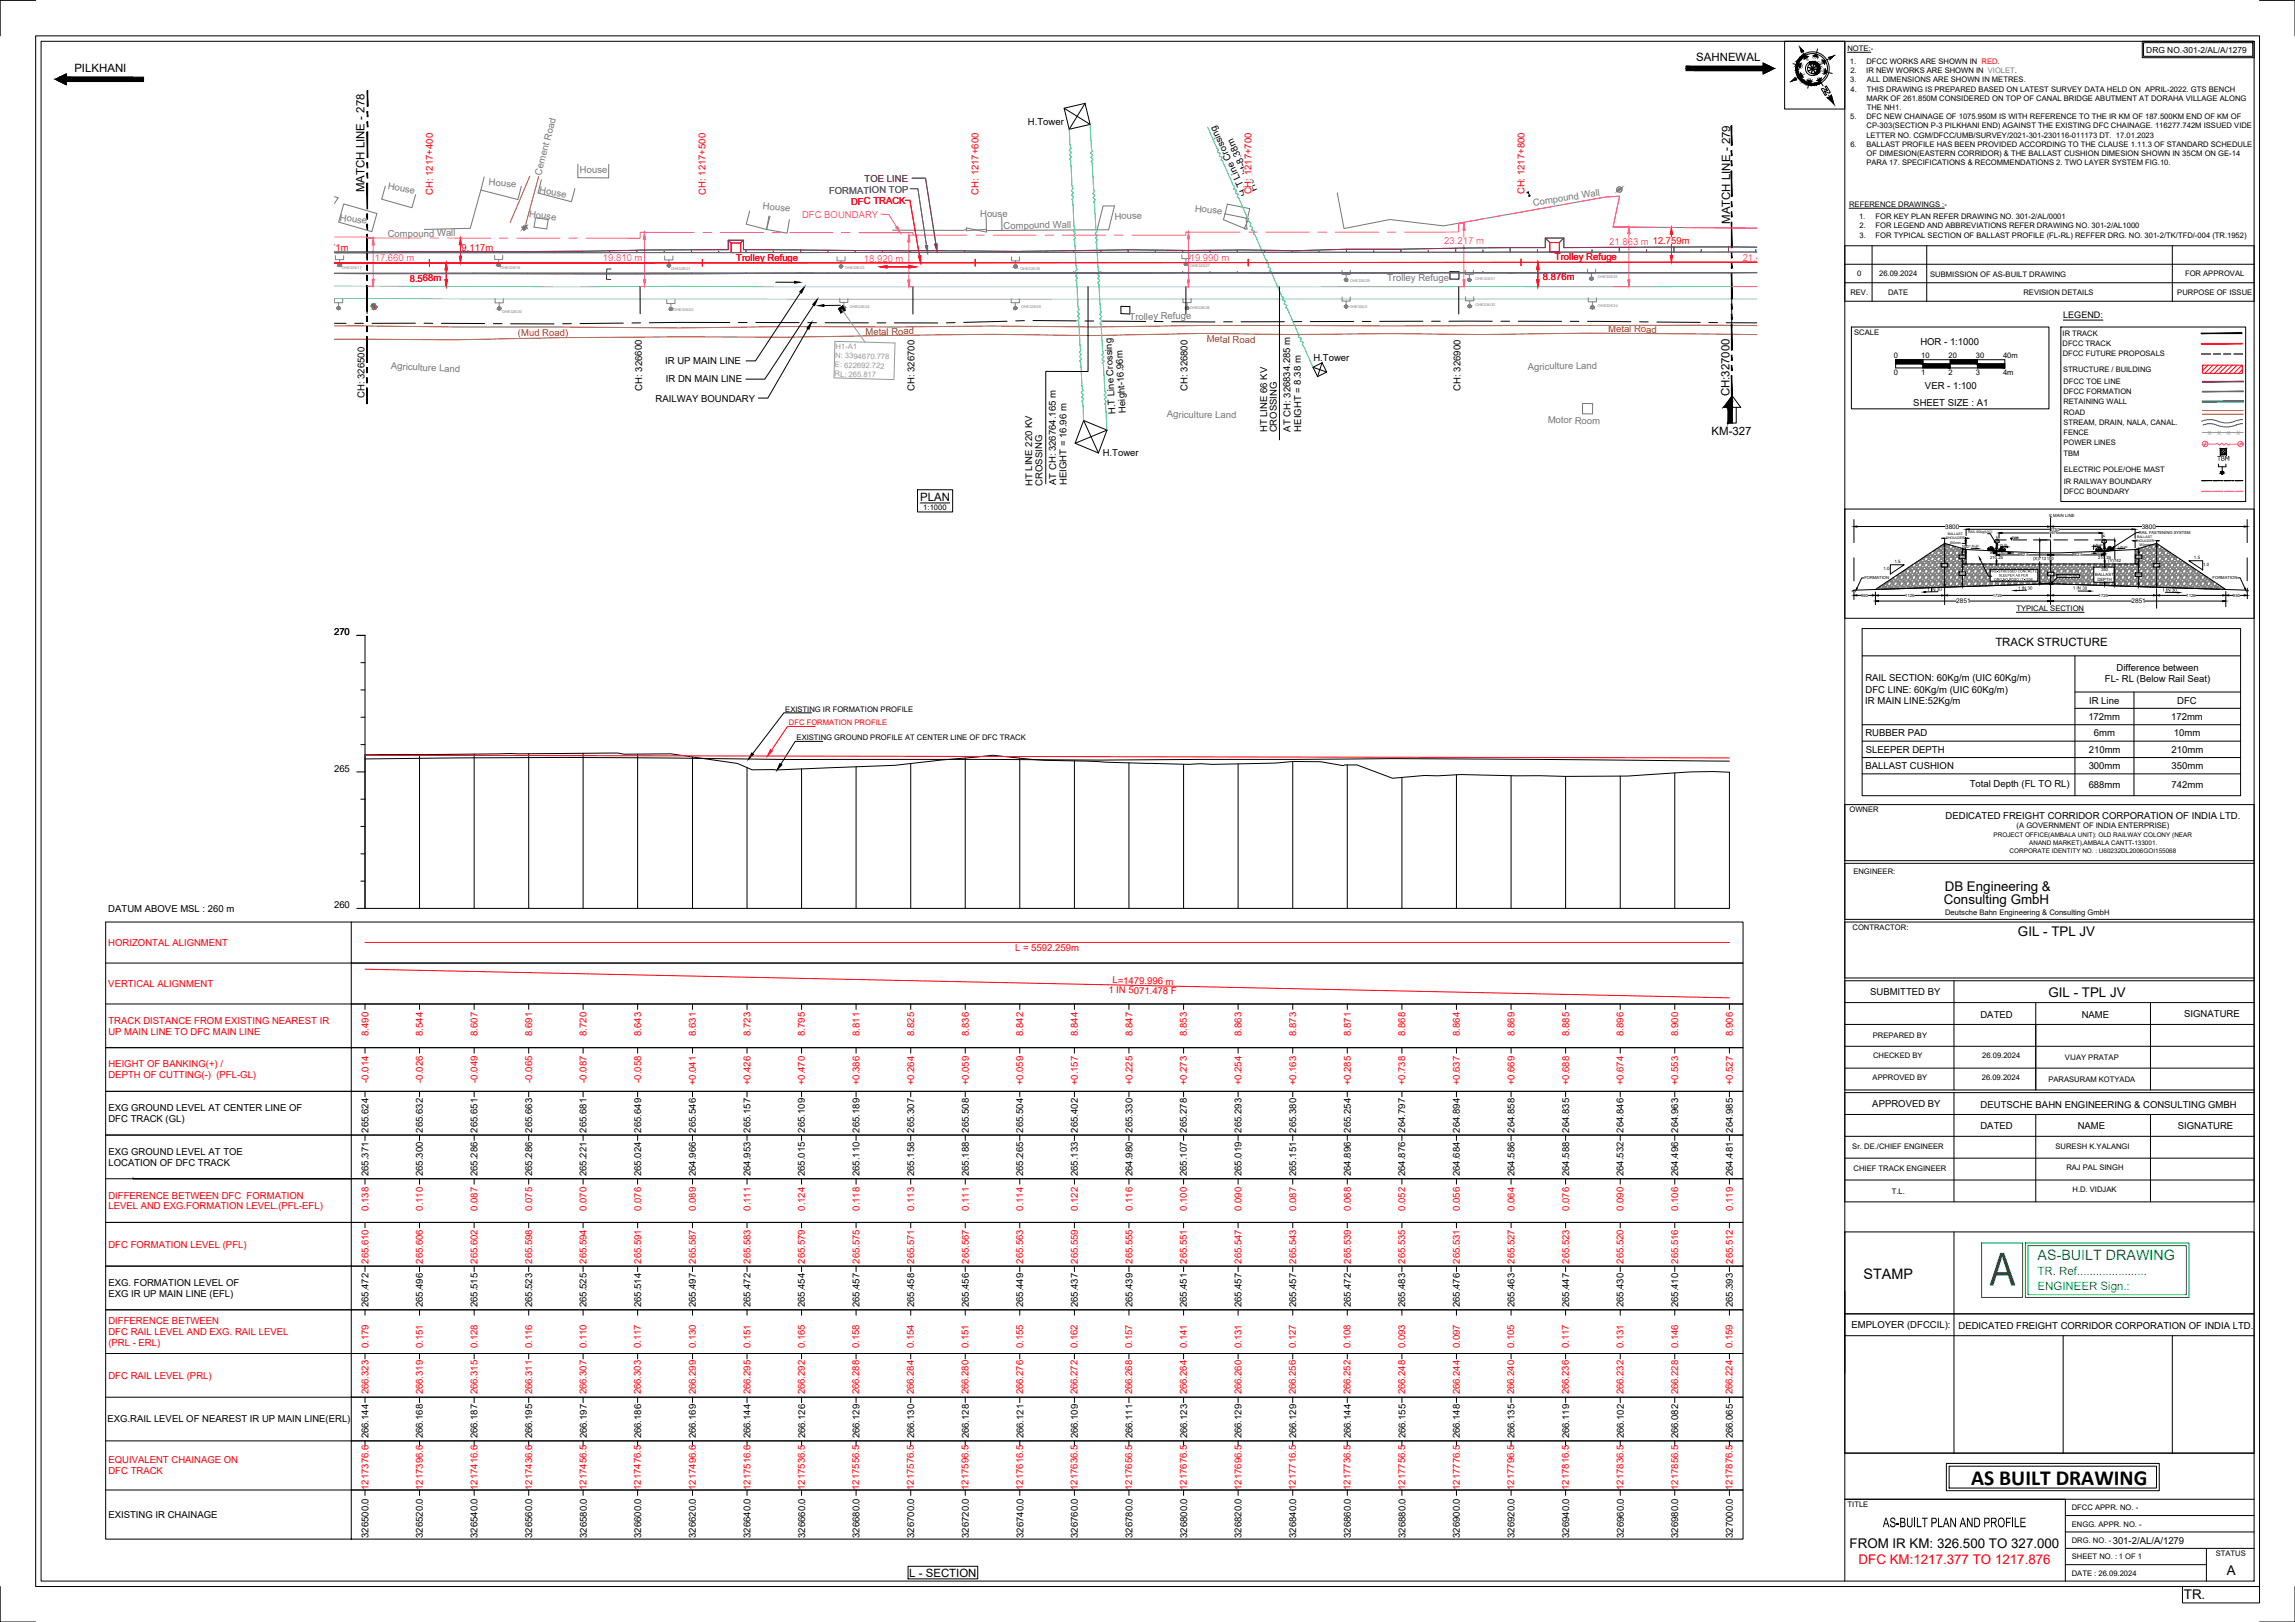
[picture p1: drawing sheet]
<svg xmlns="http://www.w3.org/2000/svg" width="841mm" height="594mm" viewBox="0 0 841 594" stroke-linecap="round" stroke-linejoin="round" font-family="sans-serif">
<defs><g id="words">
<text font-size="18.7" fill="#00b800" x="729.1" y="470.9">A</text>
<text font-size="7.9" x="722.4" y="543.7">AS BUILT DRAWING</text>
<text font-size="5.5" x="690" y="559.4">AS-BUILT PLAN AND PROFILE</text>
<text font-size="5.3" x="682.9" y="468.4">STAMP</text>
<text font-size="5.2" fill="#00b800" x="746.7" y="461.6">AS-BUILT DRAWING</text>
<g font-size="4.9">
<text x="712.7" y="326.4">DB Engineering &amp;</text>
<text x="712.4" y="331.2">Consulting GmbH</text>
<text x="739.5" y="342.8">GIL - TPL JV</text>
<text x="750.7" y="365.1">GIL - TPL JV</text>
<text x="677.8" y="566.9">FROM IR KM: 326.500 TO 327.000</text>
<text x="816" y="576.8">A</text>
<text x="800.3" y="585.7">TR.</text>
</g>
<text font-size="4.9" fill="#f00" x="681.1" y="572.7">DFC KM:1217.377 TO 1217.876</text>
<g font-size="4.2">
<text x="621.6" y="22.4">SAHNEWAL</text>
<text x="27.2" y="26.3">PILKHANI</text>
<text x="133.6" y="70.4" transform="rotate(-90 133.6 70.4)">MATCH LINE - 278</text>
<text x="634" y="82" transform="rotate(-90 634 82)">MATCH LINE - 279</text>
<text x="633.8" y="145.2" transform="rotate(-90 633.8 145.2)">CH:327000</text>
<text x="627.2" y="159.3">KM-327</text>
<text x="337.2" y="183.3">PLAN</text>
<text x="731.2" y="236.7">TRACK STRUCTURE</text>
<text x="333.2" y="577.5">L - SECTION</text>
</g>
<g font-size="4.2" fill="#00b800">
<text x="746.7" y="467">TR. Ref......................</text>
<text x="746.7" y="472.4">ENGINEER Sign.:</text>
</g>
<g font-size="3.5">
<text x="376.7" y="45.7">H.Tower</text>
<text x="457.4" y="71.1" transform="rotate(-115 457.4 71.1)">H.T Line Crossing</text>
<text x="460.8" y="69.4" transform="rotate(-115 460.8 69.4)">Height-8.38m</text>
<text x="703.7" y="126.4">HOR - 1:1000</text>
<text x="243.8" y="133.3">IR UP MAIN LINE</text>
<text x="481.3" y="132.2">H.Tower</text>
<text x="235.3" y="143.1" transform="rotate(-90 235.3 143.1)">CH: 326600</text>
<text x="244" y="139.9">IR DN MAIN LINE</text>
<text x="335.2" y="143.2" transform="rotate(-90 335.2 143.2)">CH: 326700</text>
<text x="435.2" y="143.1" transform="rotate(-90 435.2 143.1)">CH: 326800</text>
<text x="535.2" y="143.1" transform="rotate(-90 535.2 143.1)">CH: 326900</text>
<text x="705.4" y="142.5">VER - 1:100</text>
<text x="133.6" y="145.8" transform="rotate(-90 133.6 145.8)">CH: 326500</text>
<text x="240.3" y="147.4">RAILWAY BOUNDARY</text>
<text x="701.2" y="148.6">SHEET SIZE : A1</text>
<text x="408.8" y="151.7" transform="rotate(-93 408.8 151.7)">H.T Line Crossing</text>
<text x="412.5" y="151.2" transform="rotate(-93 412.5 151.2)">Height-16.96m</text>
<text x="464.4" y="158.3" transform="rotate(-90 464.4 158.3)">HT LINE 66 KV</text>
<text x="467.9" y="158.4" transform="rotate(-90 467.9 158.4)">CROSSING</text>
<text x="472.9" y="158.1" transform="rotate(-90 472.9 158.1)">AT CH: 326834.285 m</text>
<text x="476.8" y="158" transform="rotate(-90 476.8 158)">HEIGHT = 8.38 m</text>
<text x="404.1" y="167">H.Tower</text>
<text x="378.3" y="178" transform="rotate(-90 378.3 178)">HT LINE 220 KV</text>
<text x="382" y="177.9" transform="rotate(-90 382 177.9)">CROSSING</text>
<text x="387" y="177.6" transform="rotate(-90 387 177.6)">AT CH: 326764.165 m</text>
<text x="390.9" y="177.6" transform="rotate(-90 390.9 177.6)">HEIGHT = 16.96 m</text>
<text x="122.4" y="232.7">270</text>
<text x="775.7" y="245.6">Difference between</text>
<text x="683.6" y="249.5">RAIL SECTION: 60Kg/m (UIC 60Kg/m)</text>
<text x="771.3" y="249.8">FL- RL (Below Rail Seat)</text>
<text x="683.5" y="258">IR MAIN LINE:52Kg/m</text>
<text x="683.6" y="253.7">DFC LINE: 60Kg/m (UIC 60Kg/m)</text>
<text x="765.6" y="257.7">IR Line</text>
<text x="797.9" y="257.7">DFC</text>
<text x="765.3" y="263.7">172mm</text>
<text x="795.6" y="263.7">172mm</text>
<text x="683.6" y="269.7">RUBBER PAD</text>
<text x="767.4" y="269.7">6mm</text>
<text x="796.6" y="269.7">10mm</text>
<text x="683.7" y="275.7">SLEEPER DEPTH</text>
<text x="765.5" y="275.7">210mm</text>
<text x="795.8" y="275.7">210mm</text>
<text x="683.6" y="281.7">BALLAST CUSHION</text>
<text x="765.4" y="281.7">300mm</text>
<text x="795.8" y="281.7">350mm</text>
<text x="122.4" y="282.7">265</text>
<text x="721.8" y="288.3">Total Depth (FL TO RL)</text>
<text x="765.4" y="288.7">688mm</text>
<text x="795.8" y="288.7">742mm</text>
<text x="713" y="299.8">DEDICATED FREIGHT CORRIDOR CORPORATION OF INDIA LTD.</text>
<text x="39.7" y="334">DATUM ABOVE MSL : 260 m</text>
<text x="122.4" y="332.7">260</text>
<text x="685.3" y="364.4">SUBMITTED BY</text>
<text x="725.7" y="372.7">DATED</text>
<text x="762.9" y="372.7">NAME</text>
<text x="800.4" y="372.6">SIGNATURE</text>
<text x="39.7" y="407">EXG GROUND LEVEL AT CENTER LINE OF</text>
<text x="686.1" y="405.4">APPROVED BY</text>
<text x="725.8" y="405.7">DEUTSCHE BAHN ENGINEERING &amp; CONSULTING GMBH</text>
<text x="39.7" y="411">DFC TRACK (GL)</text>
<text x="725.7" y="413.7">DATED</text>
<text x="761.4" y="413.7">NAME</text>
<text x="798.1" y="413.6">SIGNATURE</text>
<text x="135" y="414.8" transform="rotate(-90 135 414.8)">265.624</text>
<text x="155" y="414.8" transform="rotate(-90 155 414.8)">265.632</text>
<text x="175" y="414.8" transform="rotate(-90 175 414.8)">265.651</text>
<text x="195" y="414.8" transform="rotate(-90 195 414.8)">265.663</text>
<text x="215" y="414.8" transform="rotate(-90 215 414.8)">265.681</text>
<text x="234.9" y="414.8" transform="rotate(-90 234.9 414.8)">265.649</text>
<text x="255" y="414.8" transform="rotate(-90 255 414.8)">265.546</text>
<text x="275" y="414.8" transform="rotate(-90 275 414.8)">265.157</text>
<text x="295" y="414.8" transform="rotate(-90 295 414.8)">265.109</text>
<text x="315" y="414.8" transform="rotate(-90 315 414.8)">265.189</text>
<text x="335" y="414.8" transform="rotate(-90 335 414.8)">265.307</text>
<text x="355" y="414.8" transform="rotate(-90 355 414.8)">265.508</text>
<text x="375" y="414.8" transform="rotate(-90 375 414.8)">265.504</text>
<text x="395" y="414.8" transform="rotate(-90 395 414.8)">265.402</text>
<text x="415" y="414.8" transform="rotate(-90 415 414.8)">265.330</text>
<text x="435" y="414.8" transform="rotate(-90 435 414.8)">265.278</text>
<text x="455" y="414.8" transform="rotate(-90 455 414.8)">265.293</text>
<text x="475" y="414.8" transform="rotate(-90 475 414.8)">265.380</text>
<text x="495" y="414.8" transform="rotate(-90 495 414.8)">265.254</text>
<text x="515" y="414.8" transform="rotate(-90 515 414.8)">264.797</text>
<text x="535" y="414.8" transform="rotate(-90 535 414.8)">264.894</text>
<text x="555" y="414.8" transform="rotate(-90 555 414.8)">264.858</text>
<text x="575" y="414.8" transform="rotate(-90 575 414.8)">264.835</text>
<text x="595" y="414.8" transform="rotate(-90 595 414.8)">264.846</text>
<text x="615" y="414.8" transform="rotate(-90 615 414.8)">264.963</text>
<text x="635" y="414.8" transform="rotate(-90 635 414.8)">264.985</text>
<text x="39.7" y="423">EXG GROUND LEVEL AT TOE</text>
<text x="39.7" y="427">LOCATION OF DFC TRACK</text>
<text x="135" y="430.8" transform="rotate(-90 135 430.8)">265.371</text>
<text x="155" y="430.8" transform="rotate(-90 155 430.8)">265.300</text>
<text x="175" y="430.8" transform="rotate(-90 175 430.8)">265.286</text>
<text x="195" y="430.8" transform="rotate(-90 195 430.8)">265.286</text>
<text x="215" y="430.8" transform="rotate(-90 215 430.8)">265.221</text>
<text x="234.9" y="430.8" transform="rotate(-90 234.9 430.8)">265.024</text>
<text x="255" y="430.8" transform="rotate(-90 255 430.8)">264.966</text>
<text x="275" y="430.8" transform="rotate(-90 275 430.8)">264.953</text>
<text x="295" y="430.8" transform="rotate(-90 295 430.8)">265.015</text>
<text x="315" y="430.8" transform="rotate(-90 315 430.8)">265.110</text>
<text x="335" y="430.8" transform="rotate(-90 335 430.8)">265.158</text>
<text x="355" y="430.8" transform="rotate(-90 355 430.8)">265.188</text>
<text x="375" y="430.8" transform="rotate(-90 375 430.8)">265.265</text>
<text x="395" y="430.8" transform="rotate(-90 395 430.8)">265.133</text>
<text x="415" y="430.8" transform="rotate(-90 415 430.8)">264.980</text>
<text x="435" y="430.8" transform="rotate(-90 435 430.8)">265.107</text>
<text x="455" y="430.8" transform="rotate(-90 455 430.8)">265.019</text>
<text x="475" y="430.8" transform="rotate(-90 475 430.8)">265.151</text>
<text x="495" y="430.8" transform="rotate(-90 495 430.8)">264.896</text>
<text x="515" y="430.8" transform="rotate(-90 515 430.8)">264.876</text>
<text x="535" y="430.8" transform="rotate(-90 535 430.8)">264.684</text>
<text x="555" y="430.8" transform="rotate(-90 555 430.8)">264.586</text>
<text x="575" y="430.8" transform="rotate(-90 575 430.8)">264.588</text>
<text x="595" y="430.8" transform="rotate(-90 595 430.8)">264.532</text>
<text x="615" y="430.8" transform="rotate(-90 615 430.8)">264.496</text>
<text x="635" y="430.8" transform="rotate(-90 635 430.8)">264.481</text>
<text x="39.7" y="471">EXG. FORMATION LEVEL OF</text>
<text x="39.7" y="475">EXG IR UP MAIN LINE (EFL)</text>
<text x="135" y="478.8" transform="rotate(-90 135 478.8)">265.472</text>
<text x="155" y="478.8" transform="rotate(-90 155 478.8)">265.496</text>
<text x="175" y="478.8" transform="rotate(-90 175 478.8)">265.515</text>
<text x="195" y="478.8" transform="rotate(-90 195 478.8)">265.523</text>
<text x="215" y="478.8" transform="rotate(-90 215 478.8)">265.525</text>
<text x="234.9" y="478.8" transform="rotate(-90 234.9 478.8)">265.514</text>
<text x="255" y="478.8" transform="rotate(-90 255 478.8)">265.497</text>
<text x="275" y="478.8" transform="rotate(-90 275 478.8)">265.472</text>
<text x="295" y="478.8" transform="rotate(-90 295 478.8)">265.454</text>
<text x="315" y="478.8" transform="rotate(-90 315 478.8)">265.457</text>
<text x="335" y="478.8" transform="rotate(-90 335 478.8)">265.458</text>
<text x="355" y="478.8" transform="rotate(-90 355 478.8)">265.456</text>
<text x="375" y="478.8" transform="rotate(-90 375 478.8)">265.449</text>
<text x="395" y="478.8" transform="rotate(-90 395 478.8)">265.437</text>
<text x="415" y="478.8" transform="rotate(-90 415 478.8)">265.439</text>
<text x="435" y="478.8" transform="rotate(-90 435 478.8)">265.451</text>
<text x="455" y="478.8" transform="rotate(-90 455 478.8)">265.457</text>
<text x="475" y="478.8" transform="rotate(-90 475 478.8)">265.457</text>
<text x="495" y="478.8" transform="rotate(-90 495 478.8)">265.472</text>
<text x="515" y="478.8" transform="rotate(-90 515 478.8)">265.483</text>
<text x="535" y="478.8" transform="rotate(-90 535 478.8)">265.476</text>
<text x="555" y="478.8" transform="rotate(-90 555 478.8)">265.463</text>
<text x="575" y="478.8" transform="rotate(-90 575 478.8)">265.447</text>
<text x="595" y="478.8" transform="rotate(-90 595 478.8)">265.430</text>
<text x="615" y="478.8" transform="rotate(-90 615 478.8)">265.410</text>
<text x="635" y="478.8" transform="rotate(-90 635 478.8)">265.393</text>
<text x="678.5" y="486.3">EMPLOYER (DFCCIL):</text>
<text x="717.7" y="486.6">DEDICATED FREIGHT CORRIDOR CORPORATION OF INDIA LTD.</text>
<text x="39.4" y="521">EXG.RAIL LEVEL OF NEAREST IR UP MAIN LINE(ERL)</text>
<text x="135" y="526.9" transform="rotate(-90 135 526.9)">266.144</text>
<text x="155" y="526.9" transform="rotate(-90 155 526.9)">266.168</text>
<text x="175" y="526.9" transform="rotate(-90 175 526.9)">266.187</text>
<text x="195" y="526.9" transform="rotate(-90 195 526.9)">266.195</text>
<text x="215" y="526.9" transform="rotate(-90 215 526.9)">266.197</text>
<text x="235" y="526.9" transform="rotate(-90 235 526.9)">266.186</text>
<text x="255" y="526.9" transform="rotate(-90 255 526.9)">266.169</text>
<text x="275" y="526.9" transform="rotate(-90 275 526.9)">266.144</text>
<text x="295" y="526.9" transform="rotate(-90 295 526.9)">266.126</text>
<text x="315" y="526.9" transform="rotate(-90 315 526.9)">266.129</text>
<text x="335" y="526.9" transform="rotate(-90 335 526.9)">266.130</text>
<text x="355" y="526.9" transform="rotate(-90 355 526.9)">266.128</text>
<text x="375" y="526.9" transform="rotate(-90 375 526.9)">266.121</text>
<text x="395" y="526.9" transform="rotate(-90 395 526.9)">266.109</text>
<text x="415" y="526.9" transform="rotate(-90 415 526.9)">266.111</text>
<text x="435" y="526.9" transform="rotate(-90 435 526.9)">266.123</text>
<text x="455" y="526.9" transform="rotate(-90 455 526.9)">266.129</text>
<text x="475" y="526.9" transform="rotate(-90 475 526.9)">266.129</text>
<text x="495" y="526.9" transform="rotate(-90 495 526.9)">266.144</text>
<text x="515" y="526.9" transform="rotate(-90 515 526.9)">266.155</text>
<text x="535" y="526.9" transform="rotate(-90 535 526.9)">266.148</text>
<text x="555" y="526.9" transform="rotate(-90 555 526.9)">266.135</text>
<text x="575" y="526.9" transform="rotate(-90 575 526.9)">266.119</text>
<text x="595" y="526.9" transform="rotate(-90 595 526.9)">266.102</text>
<text x="615" y="526.9" transform="rotate(-90 615 526.9)">266.082</text>
<text x="635" y="526.9" transform="rotate(-90 635 526.9)">266.065</text>
<text x="39.7" y="556">EXISTING IR CHAINAGE</text>
<text x="135" y="563.3" transform="rotate(-90 135 563.3)">326500.0</text>
<text x="155" y="563.3" transform="rotate(-90 155 563.3)">326520.0</text>
<text x="175" y="563.3" transform="rotate(-90 175 563.3)">326540.0</text>
<text x="195" y="563.3" transform="rotate(-90 195 563.3)">326560.0</text>
<text x="215" y="563.3" transform="rotate(-90 215 563.3)">326580.0</text>
<text x="235" y="563.3" transform="rotate(-90 235 563.3)">326600.0</text>
<text x="255" y="563.3" transform="rotate(-90 255 563.3)">326620.0</text>
<text x="275" y="563.3" transform="rotate(-90 275 563.3)">326640.0</text>
<text x="295" y="563.3" transform="rotate(-90 295 563.3)">326660.0</text>
<text x="315" y="563.3" transform="rotate(-90 315 563.3)">326680.0</text>
<text x="335" y="563.3" transform="rotate(-90 335 563.3)">326700.0</text>
<text x="355" y="563.3" transform="rotate(-90 355 563.3)">326720.0</text>
<text x="375" y="563.3" transform="rotate(-90 375 563.3)">326740.0</text>
<text x="395" y="563.3" transform="rotate(-90 395 563.3)">326760.0</text>
<text x="415" y="563.3" transform="rotate(-90 415 563.3)">326780.0</text>
<text x="435" y="563.3" transform="rotate(-90 435 563.3)">326800.0</text>
<text x="455" y="563.3" transform="rotate(-90 455 563.3)">326820.0</text>
<text x="475" y="563.3" transform="rotate(-90 475 563.3)">326840.0</text>
<text x="495" y="563.3" transform="rotate(-90 495 563.3)">326860.0</text>
<text x="515" y="563.3" transform="rotate(-90 515 563.3)">326880.0</text>
<text x="535" y="563.3" transform="rotate(-90 535 563.3)">326900.0</text>
<text x="555" y="563.3" transform="rotate(-90 555 563.3)">326920.0</text>
<text x="575" y="563.3" transform="rotate(-90 575 563.3)">326940.0</text>
<text x="595" y="563.3" transform="rotate(-90 595 563.3)">326960.0</text>
<text x="615" y="563.3" transform="rotate(-90 615 563.3)">326980.0</text>
<text x="635" y="563.3" transform="rotate(-90 635 563.3)">327000.0</text>
<text x="774.2" y="565.3">301-2/AL/A/1279</text>
</g>
<g font-size="3.5" fill="#767676">
<text x="198.3" y="64.4" transform="rotate(-75 198.3 64.4)">Cement Road</text>
<text x="212.5" y="63.5" transform="rotate(-2 212.5 63.5)">House</text>
<text x="142" y="69.1" transform="rotate(11 142 69.1)">House</text>
<text x="179.1" y="67.9" transform="rotate(5 179.1 67.9)">House</text>
<text x="197.5" y="70.6" transform="rotate(11 197.5 70.6)">House</text>
<text x="279.5" y="76.6" transform="rotate(6 279.5 76.6)">House</text>
<text x="437.8" y="77.6" transform="rotate(5 437.8 77.6)">House</text>
<text x="561.9" y="75.4" transform="rotate(-9 561.9 75.4)">Compound Wall</text>
<text x="124.4" y="80.8" transform="rotate(7 124.4 80.8)">House</text>
<text x="193.7" y="79.3" transform="rotate(9 193.7 79.3)">House</text>
<text x="359.2" y="79.5">House</text>
<text x="367.8" y="83.9" transform="rotate(-1 367.8 83.9)">Compound Wall</text>
<text x="408.5" y="80.4" transform="rotate(-3 408.5 80.4)">House</text>
<text x="142.1" y="86.9" transform="rotate(-1 142.1 86.9)">Compound Wall</text>
<text x="508.3" y="103.1">Trolley Refuge</text>
<text x="413.9" y="117.1">Trolley Refuge</text>
<text x="143.2" y="135.2" transform="rotate(3 143.2 135.2)">Agriculture Land</text>
<text x="559.9" y="135.4">Agriculture Land</text>
<text x="427.6" y="152.8" transform="rotate(1 427.6 152.8)">Agriculture Land</text>
<text x="567.2" y="154.8" transform="rotate(2 567.2 154.8)">Motor Room</text>
</g>
<g font-size="3.5" fill="#f00">
<text x="158.6" y="71.4" transform="rotate(-90 158.6 71.4)">CH: 1217+400</text>
<text x="258.6" y="71.3" transform="rotate(-90 258.6 71.3)">CH: 1217+500</text>
<text x="358.6" y="71.3" transform="rotate(-90 358.6 71.3)">CH: 1217+600</text>
<text x="458.6" y="71.2" transform="rotate(-90 458.6 71.2)">CH: 1217+700</text>
<text x="558.7" y="71.2" transform="rotate(-90 558.7 71.2)">CH: 1217+800</text>
<text x="311.9" y="75" transform="rotate(-1 311.9 75)">DFC TRACK</text>
<text x="605.6" y="89.4" transform="rotate(-1 605.6 89.4)">12.759m</text>
<text x="116.1" y="91.9" transform="rotate(-1 116.1 91.9)">9.571m</text>
<text x="169.1" y="92" transform="rotate(-1 169.1 92)">9.117m</text>
<text x="269.8" y="95.5">Trolley Refuge</text>
<text x="569.8" y="95.4">Trolley Refuge</text>
<text x="150.1" y="103.2" transform="rotate(-1 150.1 103.2)">8.568m</text>
<text x="565.4" y="102.7" transform="rotate(-1 565.4 102.7)">8.876m</text>
<text x="39.7" y="346.5">HORIZONTAL ALIGNMENT</text>
<text x="372" y="348.5">L = 5592.259m</text>
<text x="39.7" y="361.5">VERTICAL ALIGNMENT</text>
<text x="406.2" y="363.7" transform="rotate(1 406.2 363.7)">1 IN 5071.478 F</text>
<text x="407.7" y="360.2" transform="rotate(1 407.7 360.2)">L=1479.996 m</text>
<text x="39.7" y="375">TRACK DISTANCE FROM EXISTING NEAREST IR</text>
<text x="39.7" y="379">UP MAIN LINE TO DFC MAIN LINE</text>
<text x="135" y="379.4" transform="rotate(-90 135 379.4)">8.490</text>
<text x="155" y="379.4" transform="rotate(-90 155 379.4)">8.544</text>
<text x="175" y="379.4" transform="rotate(-90 175 379.4)">8.607</text>
<text x="195" y="379.4" transform="rotate(-90 195 379.4)">8.691</text>
<text x="215" y="379.4" transform="rotate(-90 215 379.4)">8.720</text>
<text x="234.9" y="379.4" transform="rotate(-90 234.9 379.4)">8.643</text>
<text x="255" y="379.4" transform="rotate(-90 255 379.4)">8.631</text>
<text x="275" y="379.4" transform="rotate(-90 275 379.4)">8.723</text>
<text x="295" y="379.4" transform="rotate(-90 295 379.4)">8.795</text>
<text x="315" y="379.4" transform="rotate(-90 315 379.4)">8.811</text>
<text x="335" y="379.4" transform="rotate(-90 335 379.4)">8.825</text>
<text x="355" y="379.4" transform="rotate(-90 355 379.4)">8.836</text>
<text x="375" y="379.4" transform="rotate(-90 375 379.4)">8.842</text>
<text x="395" y="379.4" transform="rotate(-90 395 379.4)">8.844</text>
<text x="415" y="379.4" transform="rotate(-90 415 379.4)">8.847</text>
<text x="435" y="379.4" transform="rotate(-90 435 379.4)">8.853</text>
<text x="455" y="379.4" transform="rotate(-90 455 379.4)">8.863</text>
<text x="475" y="379.4" transform="rotate(-90 475 379.4)">8.873</text>
<text x="495" y="379.4" transform="rotate(-90 495 379.4)">8.871</text>
<text x="515" y="379.4" transform="rotate(-90 515 379.4)">8.868</text>
<text x="535" y="379.4" transform="rotate(-90 535 379.4)">8.864</text>
<text x="555" y="379.4" transform="rotate(-90 555 379.4)">8.869</text>
<text x="575" y="379.4" transform="rotate(-90 575 379.4)">8.885</text>
<text x="595" y="379.4" transform="rotate(-90 595 379.4)">8.896</text>
<text x="615" y="379.4" transform="rotate(-90 615 379.4)">8.900</text>
<text x="635" y="379.4" transform="rotate(-90 635 379.4)">8.906</text>
<text x="39.7" y="391">HEIGHT OF BANKING(+) /</text>
<text x="39.7" y="395">DEPTH OF CUTTING(-) (PFL-GL)</text>
<text x="135" y="396.6" transform="rotate(-90 135 396.6)">-0.014</text>
<text x="155" y="396.6" transform="rotate(-90 155 396.6)">-0.026</text>
<text x="175" y="396.6" transform="rotate(-90 175 396.6)">-0.049</text>
<text x="195" y="396.6" transform="rotate(-90 195 396.6)">-0.065</text>
<text x="215" y="396.6" transform="rotate(-90 215 396.6)">-0.087</text>
<text x="234.9" y="396.6" transform="rotate(-90 234.9 396.6)">-0.058</text>
<text x="255" y="397.5" transform="rotate(-90 255 397.5)">+0.041</text>
<text x="275" y="397.5" transform="rotate(-90 275 397.5)">+0.426</text>
<text x="295" y="397.5" transform="rotate(-90 295 397.5)">+0.470</text>
<text x="315" y="397.5" transform="rotate(-90 315 397.5)">+0.386</text>
<text x="335" y="397.5" transform="rotate(-90 335 397.5)">+0.264</text>
<text x="355" y="397.5" transform="rotate(-90 355 397.5)">+0.059</text>
<text x="375" y="397.5" transform="rotate(-90 375 397.5)">+0.059</text>
<text x="395" y="397.5" transform="rotate(-90 395 397.5)">+0.157</text>
<text x="415" y="397.5" transform="rotate(-90 415 397.5)">+0.225</text>
<text x="435" y="397.5" transform="rotate(-90 435 397.5)">+0.273</text>
<text x="455" y="397.5" transform="rotate(-90 455 397.5)">+0.254</text>
<text x="475" y="397.5" transform="rotate(-90 475 397.5)">+0.163</text>
<text x="495" y="397.5" transform="rotate(-90 495 397.5)">+0.285</text>
<text x="515" y="397.5" transform="rotate(-90 515 397.5)">+0.738</text>
<text x="535" y="397.5" transform="rotate(-90 535 397.5)">+0.637</text>
<text x="555" y="397.5" transform="rotate(-90 555 397.5)">+0.669</text>
<text x="575" y="397.5" transform="rotate(-90 575 397.5)">+0.688</text>
<text x="595" y="397.5" transform="rotate(-90 595 397.5)">+0.674</text>
<text x="615" y="397.5" transform="rotate(-90 615 397.5)">+0.553</text>
<text x="635" y="397.5" transform="rotate(-90 635 397.5)">+0.527</text>
<text x="39.7" y="439">DIFFERENCE BETWEEN DFC FORMATION</text>
<text x="39.7" y="443">LEVEL AND EXG.FORMATION LEVEL.(PFL-EFL)</text>
<text x="135" y="443.5" transform="rotate(-90 135 443.5)">0.138</text>
<text x="155" y="443.5" transform="rotate(-90 155 443.5)">0.110</text>
<text x="175" y="443.5" transform="rotate(-90 175 443.5)">0.087</text>
<text x="195" y="443.5" transform="rotate(-90 195 443.5)">0.075</text>
<text x="215" y="443.5" transform="rotate(-90 215 443.5)">0.070</text>
<text x="234.9" y="443.5" transform="rotate(-90 234.9 443.5)">0.076</text>
<text x="255" y="443.5" transform="rotate(-90 255 443.5)">0.089</text>
<text x="275" y="443.5" transform="rotate(-90 275 443.5)">0.111</text>
<text x="295" y="443.5" transform="rotate(-90 295 443.5)">0.124</text>
<text x="315" y="443.5" transform="rotate(-90 315 443.5)">0.118</text>
<text x="335" y="443.5" transform="rotate(-90 335 443.5)">0.113</text>
<text x="355" y="443.5" transform="rotate(-90 355 443.5)">0.111</text>
<text x="375" y="443.5" transform="rotate(-90 375 443.5)">0.114</text>
<text x="395" y="443.5" transform="rotate(-90 395 443.5)">0.122</text>
<text x="415" y="443.5" transform="rotate(-90 415 443.5)">0.116</text>
<text x="435" y="443.5" transform="rotate(-90 435 443.5)">0.100</text>
<text x="455" y="443.5" transform="rotate(-90 455 443.5)">0.090</text>
<text x="475" y="443.5" transform="rotate(-90 475 443.5)">0.087</text>
<text x="495" y="443.5" transform="rotate(-90 495 443.5)">0.068</text>
<text x="515" y="443.5" transform="rotate(-90 515 443.5)">0.052</text>
<text x="535" y="443.5" transform="rotate(-90 535 443.5)">0.056</text>
<text x="555" y="443.5" transform="rotate(-90 555 443.5)">0.064</text>
<text x="575" y="443.5" transform="rotate(-90 575 443.5)">0.076</text>
<text x="595" y="443.5" transform="rotate(-90 595 443.5)">0.090</text>
<text x="615" y="443.5" transform="rotate(-90 615 443.5)">0.106</text>
<text x="635" y="443.5" transform="rotate(-90 635 443.5)">0.119</text>
<text x="39.7" y="457">DFC FORMATION LEVEL (PFL)</text>
<text x="135" y="462.8" transform="rotate(-90 135 462.8)">265.610</text>
<text x="155" y="462.8" transform="rotate(-90 155 462.8)">265.606</text>
<text x="175" y="462.8" transform="rotate(-90 175 462.8)">265.602</text>
<text x="195" y="462.8" transform="rotate(-90 195 462.8)">265.598</text>
<text x="215" y="462.8" transform="rotate(-90 215 462.8)">265.594</text>
<text x="234.9" y="462.8" transform="rotate(-90 234.9 462.8)">265.591</text>
<text x="255" y="462.8" transform="rotate(-90 255 462.8)">265.587</text>
<text x="275" y="462.8" transform="rotate(-90 275 462.8)">265.583</text>
<text x="295" y="462.8" transform="rotate(-90 295 462.8)">265.579</text>
<text x="315" y="462.8" transform="rotate(-90 315 462.8)">265.575</text>
<text x="335" y="462.8" transform="rotate(-90 335 462.8)">265.571</text>
<text x="355" y="462.8" transform="rotate(-90 355 462.8)">265.567</text>
<text x="375" y="462.8" transform="rotate(-90 375 462.8)">265.563</text>
<text x="395" y="462.8" transform="rotate(-90 395 462.8)">265.559</text>
<text x="415" y="462.8" transform="rotate(-90 415 462.8)">265.555</text>
<text x="435" y="462.8" transform="rotate(-90 435 462.8)">265.551</text>
<text x="455" y="462.8" transform="rotate(-90 455 462.8)">265.547</text>
<text x="475" y="462.8" transform="rotate(-90 475 462.8)">265.543</text>
<text x="495" y="462.8" transform="rotate(-90 495 462.8)">265.539</text>
<text x="515" y="462.8" transform="rotate(-90 515 462.8)">265.535</text>
<text x="535" y="462.8" transform="rotate(-90 535 462.8)">265.531</text>
<text x="555" y="462.8" transform="rotate(-90 555 462.8)">265.527</text>
<text x="575" y="462.8" transform="rotate(-90 575 462.8)">265.523</text>
<text x="595" y="462.8" transform="rotate(-90 595 462.8)">265.520</text>
<text x="615" y="462.8" transform="rotate(-90 615 462.8)">265.516</text>
<text x="635" y="462.8" transform="rotate(-90 635 462.8)">265.512</text>
<text x="39.7" y="485">DIFFERENCE BETWEEN</text>
<text x="39.7" y="489">DFC RAIL LEVEL AND EXG. RAIL LEVEL</text>
<text x="39.7" y="493">(PRL - ERL)</text>
<text x="135" y="493.7" transform="rotate(-90 135 493.7)">0.179</text>
<text x="155" y="493.7" transform="rotate(-90 155 493.7)">0.151</text>
<text x="175" y="493.7" transform="rotate(-90 175 493.7)">0.128</text>
<text x="195" y="493.7" transform="rotate(-90 195 493.7)">0.116</text>
<text x="214.9" y="493.7" transform="rotate(-90 214.9 493.7)">0.110</text>
<text x="234.9" y="493.7" transform="rotate(-90 234.9 493.7)">0.117</text>
<text x="255" y="493.7" transform="rotate(-90 255 493.7)">0.130</text>
<text x="275" y="493.7" transform="rotate(-90 275 493.7)">0.151</text>
<text x="294.9" y="493.7" transform="rotate(-90 294.9 493.7)">0.165</text>
<text x="314.9" y="493.7" transform="rotate(-90 314.9 493.7)">0.158</text>
<text x="334.9" y="493.7" transform="rotate(-90 334.9 493.7)">0.154</text>
<text x="354.9" y="493.7" transform="rotate(-90 354.9 493.7)">0.151</text>
<text x="374.9" y="493.7" transform="rotate(-90 374.9 493.7)">0.155</text>
<text x="394.9" y="493.7" transform="rotate(-90 394.9 493.7)">0.162</text>
<text x="414.9" y="493.7" transform="rotate(-90 414.9 493.7)">0.157</text>
<text x="434.9" y="493.7" transform="rotate(-90 434.9 493.7)">0.141</text>
<text x="454.9" y="493.7" transform="rotate(-90 454.9 493.7)">0.131</text>
<text x="474.9" y="493.7" transform="rotate(-90 474.9 493.7)">0.127</text>
<text x="494.9" y="493.7" transform="rotate(-90 494.9 493.7)">0.108</text>
<text x="514.9" y="493.7" transform="rotate(-90 514.9 493.7)">0.093</text>
<text x="534.9" y="493.7" transform="rotate(-90 534.9 493.7)">0.097</text>
<text x="554.9" y="493.7" transform="rotate(-90 554.9 493.7)">0.105</text>
<text x="574.9" y="493.7" transform="rotate(-90 574.9 493.7)">0.117</text>
<text x="594.9" y="493.7" transform="rotate(-90 594.9 493.7)">0.131</text>
<text x="614.9" y="493.7" transform="rotate(-90 614.9 493.7)">0.146</text>
<text x="634.9" y="493.7" transform="rotate(-90 634.9 493.7)">0.159</text>
<text x="39.7" y="505">DFC RAIL LEVEL (PRL)</text>
<text x="135" y="510.7" transform="rotate(-90 135 510.7)">266.323</text>
<text x="155" y="510.7" transform="rotate(-90 155 510.7)">266.319</text>
<text x="175" y="510.7" transform="rotate(-90 175 510.7)">266.315</text>
<text x="195" y="510.7" transform="rotate(-90 195 510.7)">266.311</text>
<text x="214.9" y="510.7" transform="rotate(-90 214.9 510.7)">266.307</text>
<text x="234.9" y="510.7" transform="rotate(-90 234.9 510.7)">266.303</text>
<text x="255" y="510.7" transform="rotate(-90 255 510.7)">266.299</text>
<text x="275" y="510.7" transform="rotate(-90 275 510.7)">266.295</text>
<text x="294.9" y="510.7" transform="rotate(-90 294.9 510.7)">266.292</text>
<text x="314.9" y="510.7" transform="rotate(-90 314.9 510.7)">266.288</text>
<text x="334.9" y="510.7" transform="rotate(-90 334.9 510.7)">266.284</text>
<text x="354.9" y="510.7" transform="rotate(-90 354.9 510.7)">266.280</text>
<text x="374.9" y="510.7" transform="rotate(-90 374.9 510.7)">266.276</text>
<text x="394.9" y="510.7" transform="rotate(-90 394.9 510.7)">266.272</text>
<text x="414.9" y="510.7" transform="rotate(-90 414.9 510.7)">266.268</text>
<text x="434.9" y="510.7" transform="rotate(-90 434.9 510.7)">266.264</text>
<text x="454.9" y="510.7" transform="rotate(-90 454.9 510.7)">266.260</text>
<text x="474.9" y="510.7" transform="rotate(-90 474.9 510.7)">266.256</text>
<text x="494.9" y="510.7" transform="rotate(-90 494.9 510.7)">266.252</text>
<text x="514.9" y="510.7" transform="rotate(-90 514.9 510.7)">266.248</text>
<text x="534.9" y="510.7" transform="rotate(-90 534.9 510.7)">266.244</text>
<text x="554.9" y="510.7" transform="rotate(-90 554.9 510.7)">266.240</text>
<text x="574.9" y="510.7" transform="rotate(-90 574.9 510.7)">266.236</text>
<text x="594.9" y="510.7" transform="rotate(-90 594.9 510.7)">266.232</text>
<text x="614.9" y="510.7" transform="rotate(-90 614.9 510.7)">266.228</text>
<text x="634.9" y="510.7" transform="rotate(-90 634.9 510.7)">266.224</text>
<text x="39.7" y="536">EQUIVALENT CHAINAGE ON</text>
<text x="39.7" y="540">DFC TRACK</text>
<text x="135" y="545.7" transform="rotate(-90 135 545.7)">1217376.6</text>
<text x="155" y="545.7" transform="rotate(-90 155 545.7)">1217396.6</text>
<text x="175" y="545.7" transform="rotate(-90 175 545.7)">1217416.6</text>
<text x="195" y="545.7" transform="rotate(-90 195 545.7)">1217436.6</text>
<text x="214.9" y="545.7" transform="rotate(-90 214.9 545.7)">1217456.5</text>
<text x="234.9" y="545.7" transform="rotate(-90 234.9 545.7)">1217476.5</text>
<text x="255" y="545.7" transform="rotate(-90 255 545.7)">1217496.6</text>
<text x="275" y="545.7" transform="rotate(-90 275 545.7)">1217516.6</text>
<text x="294.9" y="545.7" transform="rotate(-90 294.9 545.7)">1217536.5</text>
<text x="314.9" y="545.7" transform="rotate(-90 314.9 545.7)">1217556.5</text>
<text x="334.9" y="545.7" transform="rotate(-90 334.9 545.7)">1217576.5</text>
<text x="354.9" y="545.7" transform="rotate(-90 354.9 545.7)">1217596.5</text>
<text x="374.9" y="545.7" transform="rotate(-90 374.9 545.7)">1217616.5</text>
<text x="394.9" y="545.7" transform="rotate(-90 394.9 545.7)">1217636.5</text>
<text x="414.9" y="545.7" transform="rotate(-90 414.9 545.7)">1217656.5</text>
<text x="434.9" y="545.7" transform="rotate(-90 434.9 545.7)">1217676.5</text>
<text x="454.9" y="545.7" transform="rotate(-90 454.9 545.7)">1217696.5</text>
<text x="474.9" y="545.7" transform="rotate(-90 474.9 545.7)">1217716.5</text>
<text x="494.9" y="545.7" transform="rotate(-90 494.9 545.7)">1217736.5</text>
<text x="514.9" y="545.7" transform="rotate(-90 514.9 545.7)">1217756.5</text>
<text x="534.9" y="545.7" transform="rotate(-90 534.9 545.7)">1217776.5</text>
<text x="554.9" y="545.7" transform="rotate(-90 554.9 545.7)">1217796.5</text>
<text x="574.9" y="545.7" transform="rotate(-90 574.9 545.7)">1217816.5</text>
<text x="594.9" y="545.7" transform="rotate(-90 594.9 545.7)">1217836.5</text>
<text x="614.9" y="545.7" transform="rotate(-90 614.9 545.7)">1217856.5</text>
<text x="634.9" y="545.7" transform="rotate(-90 634.9 545.7)">1217876.5</text>
</g>
<text font-size="3.5" fill="#5d4a95" x="303.8" y="71.1" transform="rotate(-1 303.8 71.1)">FORMATION TOP</text>
<text font-size="3.5" fill="#723956" x="316.9" y="66.8" transform="rotate(-1 316.9 66.8)">TOE LINE</text>
<g font-size="3.5" fill="#f0f">
<text x="293.9" y="79.9">DFC BOUNDARY</text>
<text x="529.3" y="89.5">23.217 m</text>
<text x="589.7" y="89.9">21.863 m</text>
<text x="137.3" y="95.8">17.660 m</text>
<text x="220.9" y="95.6">19.810 m</text>
<text x="316.6" y="95.9">18.920 m</text>
<text x="436" y="95.8">19.990 m</text>
<text x="638.6" y="95.6">21.448 m</text>
</g>
<g font-size="3.5" fill="#b85c00">
<text x="189.8" y="123.2" transform="rotate(-1 189.8 123.2)">(Mud Road)</text>
<text x="317.1" y="122.7" transform="rotate(-1 317.1 122.7)">Metal Road</text>
<text x="442.2" y="125.4" transform="rotate(1 442.2 125.4)">Metal Road</text>
<text x="589.3" y="121.5" transform="rotate(1 589.3 121.5)">Metal Road</text>
</g>
<text font-size="3.3" x="756.1" y="116.6">LEGEND:</text>
<text font-size="3.1" x="786.5" y="19.3">DRG NO.-301-2/AL/A/1279</text>
<g font-size="2.8">
<text x="677" y="18.6">NOTE:-</text>
<text x="677.9" y="23.5">1.</text>
<text x="684" y="23.5">DFCC WORKS ARE SHOWN IN RED.</text>
<text x="678.1" y="26.8">2.</text>
<text x="683.9" y="26.8">IR NEW WORKS ARE SHOWN IN VIOLET.</text>
<text x="678" y="30.2">3.</text>
<text x="678.1" y="33.5">4.</text>
<text x="684.1" y="33.5">THIS DRAWING IS PREPARED BASED ON LATEST SURVEY DATA HELD ON APRIL-2022. GTS BENCH</text>
<text x="684.2" y="30.2">ALL DIMENSIONS ARE SHOWN IN METRES.</text>
<text x="684" y="36.9">MARK OF 261.850M CONSIDERED ON TOP OF CANAL BRIDGE ABUTMENT AT DORAHA VILLAGE ALONG</text>
<text x="684.1" y="40.3">THE NH1.</text>
<text x="678" y="43.6">5.</text>
<text x="684" y="43.6">DFC NEW CHAINAGE OF 1075.950M IS WITH REFERENCE TO THE IR KM OF 187.500KM END OF KM OF</text>
<text x="684" y="47">CP-303(SECTION P-3 PILKHANI END) AGAINST THE EXISTING DFC CHAINAGE. 116277.742M ISSUED VIDE</text>
<text x="678.1" y="53.7">6.</text>
<text x="684" y="50.4">LETTER NO. CGM/DFCC/UMB/SURVEY/2021-301-230116-011173 DT. 17.01.2023</text>
<text x="684" y="53.7">BALLAST PROFILE HAS BEEN PROVIDED ACCORDING TO THE CLAUSE 1.11.3 OF STANDARD SCHEDULE</text>
<text x="684.1" y="57.1">OF DIMESION(EASTERN CORRIDOR) &amp; THE BALLAST CUSHION DIMESION SHOWN IN 35CM ON GE-14</text>
<text x="684" y="60.5">PARA 17. SPECIFICATIONS &amp; RECOMMENDATIONS 2. TWO LAYER SYSTEM FIG.10.</text>
<text x="677.6" y="75.7">REFERENCE DRAWINGS :-</text>
<text x="681.3" y="80.3">1.</text>
<text x="681.5" y="83.7">2.</text>
<text x="687.3" y="80.3">FOR KEY PLAN REFER DRAWING NO. 301-2/AL/0001</text>
<text x="687.3" y="83.7">FOR LEGEND AND ABBREVIATIONS REFER DRAWING NO. 301-2/AL1000</text>
<text x="681.4" y="87">3.</text>
<text x="687.3" y="87">FOR TYPICAL SECTION OF BALLAST PROFILE (FL-RL) REFFER DRG. NO. 301-2/TK/TFD/-004 (TR.1952)</text>
<text x="680.6" y="101.2">0</text>
<text x="688.6" y="101.2">26.09.2024</text>
<text x="707.3" y="101.4">SUBMISSION OF AS-BUILT DRAWING</text>
<text x="800.7" y="101.2">FOR APPROVAL</text>
<text x="797.9" y="108">PURPOSE OF ISSUE</text>
<text x="678.1" y="108">REV.</text>
<text x="691.9" y="108">DATE</text>
<text x="741.5" y="108.2">REVISION DETAILS</text>
<text x="679.5" y="122.8">SCALE</text>
<text x="755.8" y="123.1">IR TRACK</text>
<text x="694" y="131">0</text>
<text x="704.1" y="131">10</text>
<text x="714.1" y="131">20</text>
<text x="724.1" y="131">30</text>
<text x="734" y="131">40m</text>
<text x="755.8" y="126.8">DFCC TRACK</text>
<text x="755.9" y="130.6">DFCC FUTURE PROPOSALS</text>
<text x="694" y="137.5">0</text>
<text x="704.1" y="137.5">1</text>
<text x="714.1" y="137.5">2</text>
<text x="724.1" y="137.5">3</text>
<text x="734" y="137.5">4m</text>
<text x="756" y="136.3">STRUCTURE / BUILDING</text>
<text x="756.2" y="140.6">DFCC TOE LINE</text>
<text x="756.2" y="144.3">DFCC FORMATION</text>
<text x="756.2" y="147.9">RETAINING WALL</text>
<text x="756.2" y="151.9">ROAD</text>
<text x="756.2" y="155.8">STREAM, DRAIN, NALA, CANAL.</text>
<text x="756.2" y="159.4">FENCE</text>
<text x="756.2" y="167.2">TBM</text>
<text x="756.2" y="163">POWER LINES</text>
<text x="756.3" y="173">ELECTRIC POLE/OHE MAST</text>
<text x="812.5" y="168.8">TBM</text>
<text x="756.3" y="177.1">IR RAILWAY BOUNDARY</text>
<text x="756.3" y="181.1">DFCC BOUNDARY</text>
<text x="338.4" y="186.7">1:1000</text>
<text x="738.9" y="223.7">TYPICAL SECTION</text>
<text x="287.8" y="260.6">EXISTING IR FORMATION PROFILE</text>
<text x="291.9" y="271.1">EXISTING GROUND PROFILE AT CENTER LINE OF DFC TRACK</text>
<text x="677.7" y="297.6">OWNER</text>
<text x="739" y="303.4">(A GOVERNMENT OF INDIA ENTERPRISE)</text>
<text x="679.2" y="320.1">ENGINEER:</text>
<text x="712.8" y="335.1">Deutsche Bahn Engineering &amp; Consulting GmbH</text>
<text x="678.9" y="340.7">CONTRACTOR:</text>
<text x="686.3" y="380.1">PREPARED BY</text>
<text x="686.4" y="387.6">CHECKED BY</text>
<text x="726.4" y="387.6">26.09.2024</text>
<text x="756.7" y="388.3">VIJAY PRATAP</text>
<text x="686.3" y="395.6">APPROVED BY</text>
<text x="726.3" y="395.6">26.09.2024</text>
<text x="750.7" y="396.3">PARASURAM KOTYADA</text>
<text x="678.8" y="420.9">Sr. DE./CHIEF ENGINEER</text>
<text x="753.3" y="420.7">SURESH K.YALANGI</text>
<text x="679.3" y="428.9">CHIEF TRACK ENGINEER</text>
<text x="757.2" y="428.7">RAJ PAL SINGH</text>
<text x="693.2" y="437.2">T.L.</text>
<text x="759.5" y="436.7">H.D. VIDJAK</text>
<text x="677.1" y="552.1">TITLE</text>
<text x="759.2" y="553.1">DFCC APPR. NO. -</text>
<text x="759.2" y="559.1">ENGG. APPR. NO. -</text>
<text x="759.2" y="565.1">DRG. NO. -</text>
<text x="759.2" y="571.1">SHEET NO. : 1 OF 1</text>
<text x="812" y="570.1">STATUS</text>
<text x="759.2" y="577.1">DATE : 26.09.2024</text>
</g>
<g font-size="2.8" fill="#989898">
<text x="306.1" y="131.2" transform="rotate(2 306.1 131.2)">N: 3394670.778</text>
<text x="306.1" y="127.8" transform="rotate(2 306.1 127.8)">H1-A1</text>
<text x="305.8" y="137.9" transform="rotate(2 305.8 137.9)">RL: 265.817</text>
<text x="306" y="134.5" transform="rotate(2 306 134.5)">E: 622692.722</text>
</g>
<text font-size="2.8" fill="#f00" x="289.1" y="265.6">DFC FORMATION PROFILE</text>
<g font-size="2.4">
<text x="712.8" y="193.7">3800</text>
<text x="784.8" y="193.7">3800</text>
<text x="716.9" y="221">2851</text>
<text x="781.1" y="221">2851</text>
</g>
<g font-size="2.3">
<text x="730.6" y="306.4">PROJECT OFFICE(AMBALA UNIT): OLD RAILWAY COLONY (NEAR</text>
<text x="743.6" y="309.5">ANAND MARKET),AMBALA CANTT-133001.</text>
<text x="736.5" y="312.6">CORPORATE IDENTITY NO. : U60232DL2006GOI155068</text>
</g>
<g font-size="2.1" fill="#989898">
<text x="809.1" y="159.2">X</text>
<text x="812.6" y="159.2">X</text>
<text x="816" y="159.2">X</text>
<text x="819.6" y="159.2">X</text>
</g>
<g font-size="1.8">
<text x="759.5" y="215.9" transform="rotate(1 759.5 215.9)">1 IN 30</text>
<text x="706.3" y="216.6" transform="rotate(-1 706.3 216.6)">1 IN 30</text>
<text x="739.5" y="216" transform="rotate(-1 739.5 216)">1 IN 30</text>
<text x="792.4" y="216.6" transform="rotate(1 792.4 216.6)">1 IN 30</text>
</g>
<g font-size="1.7">
<text x="662.4" y="21.1" transform="rotate(149 662.4 21.1)">S</text>
<text x="664" y="21.2" transform="rotate(14 664 21.2)">SW</text>
<text x="667.1" y="22.6" transform="rotate(58 667.1 22.6)">W</text>
<text x="660.4" y="25.2" transform="rotate(-76 660.4 25.2)">SE</text>
<text x="661.5" y="27.4" transform="rotate(-121 661.5 27.4)">E</text>
<text x="664.4" y="29" transform="rotate(-166 664.4 29)">NE</text>
<text x="666.6" y="28" transform="rotate(148 666.6 28)">N</text>
<text x="668.1" y="24.8" transform="rotate(104 668.1 24.8)">NW</text>
<text x="690.2" y="208.9">1.0</text>
<text x="694.2" y="206.3">1.5</text>
<text x="804" y="204.7">1.5</text>
<text x="807.3" y="207.3">1.0</text>
</g>
<g font-size="1.6">
<text x="750.9" y="189.4">C</text>
<text x="751.4" y="189.7">LMAIN LINE</text>
<text x="750.9" y="195.8">1676</text>
<text x="751.3" y="194.4">2750</text>
<text x="718.9" y="200.7">100</text>
<text x="732.3" y="203.1">180</text>
<text x="739.6" y="203.8">882.5</text>
<text x="759.4" y="203.8">882.5</text>
<text x="711.3" y="207.6">713</text>
<text x="717.8" y="204.5">235</text>
<text x="729.3" y="204.7">210.25</text>
<text x="745.1" y="205.3">(X)713</text>
<text x="750.1" y="205.1">180</text>
<text x="768.9" y="204.7">210.25</text>
<text x="769.9" y="209.2">350</text>
<text x="772.6" y="206">(Y)742</text>
<text x="782.4" y="204.5">235</text>
<text x="789" y="207.6">713</text>
<text x="717.9" y="210.8">366</text>
<text x="750.3" y="210.7">321</text>
<text x="767.8" y="211">BALLAST</text>
<text x="768.6" y="213">DEPTH</text>
<text x="782.4" y="211">366</text>
<text x="682" y="218.6">950</text>
<text x="698.1" y="218.6">1126</text>
<text x="730.2" y="218.6">1725</text>
<text x="769.1" y="218.6">1725</text>
<text x="801.2" y="218.6">1126</text>
<text x="818.3" y="218.6">950</text>
</g>
<g font-size="1.5">
<text x="783.7" y="195.6">RAIL FASTENING SYSTEM</text>
<text x="683.2" y="212.2">FORMATION</text>
<text x="810.8" y="212.2">FORMATION</text>
</g>
<g font-size="1.4" fill="#808080">
<text x="125.3" y="98.4">OHE326/17</text>
<text x="183.4" y="98.4">OHE326/19</text>
<text x="245.8" y="98.8">OHE326/21</text>
<text x="309.6" y="98.4">OHE326/23</text>
<text x="373.9" y="98.8">OHE326/25</text>
<text x="436.1" y="97.6">OHE326/27</text>
<text x="585.5" y="102">OHE326/33</text>
<text x="494.8" y="103.2">OHE326/29</text>
<text x="540.6" y="102.5">OHE326/31</text>
<text x="246.8" y="113.8">OHE326/22</text>
<text x="311.4" y="112.9">OHE326/24</text>
<text x="374.3" y="112.9">OHE326/26</text>
<text x="436" y="113">OHE326/28</text>
<text x="494.5" y="112.7">OHE326/3</text>
<text x="540.7" y="112.1">OHE326/32</text>
<text x="585.6" y="112.6">OHE326/34</text>
<text x="184" y="114.5">OHE326/20</text>
</g>
<g font-size="1.4">
<text x="729.3" y="209.6">PRE-STRESSED CONCRETE</text>
<text x="730.8" y="212.7">DRG.NO.RDSO / T-7008</text>
<text x="732.5" y="211.2">SLEEPER AS PER</text>
</g>
<g font-size="1.3">
<text x="713" y="197.6">SHOULDER</text>
<text x="713.8" y="196.1">BALLAST</text>
<text x="721.2" y="195.4">RAIL 60kg(UIC)</text>
<text x="783.2" y="197">BALLAST</text>
<text x="714.5" y="199.1">350mm</text>
<text x="782.4" y="198.5">SHOULDER</text>
<text x="783.9" y="200">350mm</text>
<text x="753.8" y="211.5">RIDGE POINT</text>
</g>
<g font-size="1.1">
<text x="731.5" y="197.2">C</text>
<text x="731.7" y="197.4">L</text>
<text x="737.4" y="197.4">TOR</text>
<text x="770.7" y="196.6">C</text>
<text x="770.9" y="196.7">L</text>
<text x="721.6" y="200.3">1 IN 20</text>
<text x="732" y="200">1 IN 20</text>
<text x="767.1" y="199.8">1 IN 20</text>
<text x="776.1" y="200.7">1 IN 20</text>
</g>
<text font-size="1" x="768.4" y="203">180</text>
</g></defs>
<path d="M339.1 90.1l.8-.2v2.6z" fill="#5d4a95" stroke="#5d4a95" stroke-width=".37"/>
<path d="M333.5 69.1h2.9l3.1 20.9M644 92.3l-521.5 .3M644 99.8l-521.5 .3" fill="none" stroke="#5d4a95" stroke-width=".37"/>
<!-- layer: PLAN (320.500 Km - 331.000 Km)|PROPOSED DFCC TOE LINE -->
<path d="M342.5 89.5l.9-.2v2.6z" fill="#723956" stroke="#723956" stroke-width=".37"/>
<g fill="none" stroke="#723956" stroke-width=".37">
<path d="M334.2 65.2h5l3.8 24.2M123.4 92.5v.1M133.4 92.3v.3M143.4 92.4v.2M153.4 92.2v.4M163.4 92.3v.3M173.4 92.1v.5M183.4 92.3v.3M193.4 92.1v.5M203.4 92.3v.3M213.4 92v.6M223.4 92.2v.3"/>
<path d="M233.4 91.7v.8M243.4 92v.5M253.4 91.5v1M263.4 92v.5M266.9 88l1 1M272.4 88l-1 1M273.4 91.5v1M283.4 92v.5M293.4 91.5v1M303.4 92.1v.4M313.4 91.8v.7M323.4 92.1v.4"/>
<path d="M333.4 91.9v.6M333.4 100v.1M343.4 92.2v.3M353.4 91.9v.6M353.4 100v.1M363.4 92.2v.3M373.4 92.1v.4M373.4 100v.1M383.4 92.2v.2M393.4 100h.1M393.4 91.8v.6M403.4 100h.1"/>
<path d="M403.4 92v.4M413.4 91.5v.9M413.4 99.9v.1M423.4 92v.4M423.4 99.9v.1M433.4 99.9h.1M433.4 91.7v.7M443.4 99.9h.1M443.4 92v.4M453.4 99.9h.1M453.4 91.6v.8M463.4 92v.4"/>
<path d="M463.4 99.9v.1M473.4 91.8v.6M473.4 99.9v.1M483.4 92v.4M483.4 99.9v.1M493.4 91.3v1.1M493.4 99.9v.1M503.4 91.8v.6M503.4 99.9v.1M513.4 91.3v1.1M513.4 99.9v.1M523.4 91.8v.6"/>
<path d="M523.4 99.9h.1M533.4 99.9h.1M533.4 90.9v1.5M543.4 99.9h.1M543.4 91.6v.7M553.4 90.7v1.6M553.4 99.9v.1M563.4 91.5v.8M563.4 99.8v.1M566.3 87.2l1.6 1.6M573.1 87.2l-1.7 1.6M573.4 99.8v.1"/>
<path d="M583.4 91.5v.8M583.4 99.8v.1M593.4 90.6v1.7M593.4 99.8v.1M603.4 91.4v.9M603.4 99.8v.1M613.4 90.5v1.8M613.4 99.8v.1M623.4 91.4v.9M623.4 99.8v.1M633.4 90.4v1.9M633.4 99.8v.1"/>
<path d="M643.4 91.4v.9M643.4 99.8h.1M644 90.5l-70.9 .2v-3.5h-6.8v3.5l-71.7 .6a518.8 518.8 0 0 1-41.1 .3l-18.9 .2a727.1 727.1 0 0 0-40 0l-21.1 .3-101.1-.6v-3.5h-5.5v3.5l-72.3 .6-72.1 .2M644 99.9l-409.5 .4-112-.1M123.4 100.1v.1M133.4 100.1v.1M143.4 100.1v.1M153.4 100.1v.1M163.4 100.1v.1M173.4 100v.2M183.4 100.2v.1M193.4 100v.3"/>
<path d="M203.4 100.2v.1M213.4 100v.3M223.4 100.2v.1M233.4 100v.3M243.4 100.2v.1M253.4 100v.3M263.4 100.1v.1M273.4 100v.2M283.4 100.1h.1M293.4 100v.1M303.4 100v.1M313.4 100v.1"/>
<path d="M323.4 100v.1M343.4 100v.1M363.4 100v.1M383.4 100h.1"/>
</g>
<!-- layer: PLAN (320.500 Km - 331.000 Km)|PROPOSED DFCC TRACK -->
<g fill="#f00" stroke="#f00" stroke-width=".37">
<path d="M336.6 93.8l.8-.1v2.5z"/>
<path d="M333.1 97.3l2.5 .4-2.5 .4z"/>
<path d="M322.6 97.7l2.5-.4v.8z"/>
</g>
<path d="M331.8 73.4h1.6l3.6 20.3M322.6 97.7h13" fill="none" stroke="#f00" stroke-width=".37"/>
<!-- layer: PLAN (320.500 Km - 331.000 Km)|Dimension -->
<path d="M163.5 98.8v3.6M563.6 98.6v3.9" fill="none" stroke="#f00" stroke-width=".37"/>
<g fill="#f00" stroke="#f00" stroke-width=".37">
<path d="M163.5 96.3l.4 2.5h-.8z"/>
<path d="M163.1 102.4h.8l-.4 2.5z"/>
<path d="M563.6 96.1l.4 2.5h-.9z"/>
<path d="M563.1 102.5h.9l-.4 2.5z"/>
</g>
<!-- layer: PLAN (320.500 Km - 331.000 Km)|PROPOSED DFCC TRACK -->
<path d="M644 96.1l-521.5 .2" fill="none" stroke="#d00" stroke-width=".37"/>
<!-- layer: PLAN (320.500 Km - 331.000 Km)|Trolley Refuse -->
<path d="M267.9 89h3.5v3.5h-3.5zM567.9 88.8h3.5v3.5h-3.5z" fill="none" stroke="#f00" stroke-width=".37"/>
<!-- layer: PLAN (320.500 Km - 331.000 Km)|C-ALIG-LABL-DG -->
<g fill="#fff" stroke="#fff" stroke-width=".37">
<path d="M155.9 48.6v22.7h2.8zM155.9 48.6h2.8v22.7z"/>
<path d="M255.9 48.6l.1 22.7h2.8zM255.9 48.6h2.8l.1 22.7z"/>
<path d="M356 48.5v22.7h2.8zM356 48.5h2.8v22.7z"/>
<path d="M456 48.4v22.8l2.8-.1zM456 48.4h2.8v22.7z"/>
<path d="M556 48.4v22.7h2.8zM556 48.4h2.8v22.7z"/>
<path d="M155.9 48.6v22.7h2.8zM155.9 48.6h2.8v22.7z"/>
<path d="M255.9 48.6l.1 22.7h2.8zM255.9 48.6h2.8l.1 22.7z"/>
<path d="M356 48.5v22.7h2.8zM356 48.5h2.8v22.7z"/>
<path d="M456 48.4v22.8l2.8-.1zM456 48.4h2.8v22.7z"/>
<path d="M556 48.4v22.7h2.8zM556 48.4h2.8v22.7z"/>
</g>
<path d="M157.3 95.1l.1 2.5M257.4 95v2.5M357.4 95v2.5M457.4 94.9v2.5M557.4 94.8v2.5" fill="none" stroke="#f00" stroke-width=".37"/>
<!-- layer: SURVEY DATA (320.500 Km - 331.000 Km)|Existing IR Track -->
<path d="M122.5 109.3l166.9 .3 354.6-.1M122.5 104.8l85.1 .2h436.4" fill="none" stroke="#6ec1dd" stroke-width=".37"/>
<!-- layer: SURVEY DATA (320.500 Km - 331.000 Km)|Subroad Edge -->
<path d="M194.1 64.6l-7.1 16.9M197.4 64.7l-4.7 17.2M644 119.3l-204.2-.1-38.9 .6-37.7-.4-34.5 .4-39.7-.2-40.1 .5-126.4-.7M644 122.6l-61.7-.6-39.5 .5-33-.3-35.3 .3-34.8-.4-39.7 .8-36.9-.5-74 1.1-40.2-.1-43 .3-39.8 .8-43.6-.2" fill="none" stroke="#b85c00" stroke-width=".37"/>
<path d="M122.5 72l1.4 .4-1.4 2.2M126 74.7l12.1 3.5-1.8 6.7-12.2-3.6zM141.2 68.2l-1.3 4.8 11 3.1 1.4-4.8M177.4 64.8l-1.2 4.8 13.6 3.5 1.2-4.8M198.4 65.8l-1.2 4.9 12.2 3.2 1.3-4.8M211.8 60.1l-.1 5 11.3 .1 .1-5M274.7 77.3l-1.2 4.8 7.4 1.9 1.3-4.8M281.8 79.1l-.9 4.9 7.5 1.4 .9-5M367.1 79.4l.1 5-5.7 .1-.1-5" fill="none" stroke="#767676" stroke-width=".37"/>
<path d="M196.2 79.8l4.7 .6-.6 3.5-4.6-.7zM404.2 75.5l4.2-.1-2.1 8.8h-4.2zM449.8 74.8l8.2 1.6-.9 3.6-8.2-1.7z" fill="none" stroke="#767676" stroke-width=".37"/>
<!-- layer: SURVEY DATA (320.500 Km - 331.000 Km)|Compound Wall -->
<path d="M176.2 69.6l-3.9 14-16.8 .4M448.9 78.3l-.6 2.2 8.2 3.3M490 70.7l2.5 13 16.9-3.3 19.6 2.3 59.2-10.5 5.3-.3-2.4 11.2 52.9 .5M354.1 84l-1.1 .4-25.9-.1M402.1 84.2l-34.9 .2" fill="none" stroke="#767676" stroke-width=".37"/>
<!-- layer: SURVEY DATA (320.500 Km - 331.000 Km)|Sign Board -->
<path d="M136.2 112.4l.4-.2-.2 .7M136.3 111.6l1 1.6M136.3 111.6l-.2 .7M136.8 112.8v.7l.5-.3M136.8 111.3l1 1.6 .4-.3-.7-.2M136.9 112.8l-.4 .1M137.1 111.8l.8 .3-.5 .2M137.2 113.2h.4l.2-.3-.2 .4zM137.5 111.5l-.6-.3a.38 .38 0 0 0-.5-.1 .38 .38 0 0 0-.1 .5M137.6 111.5l-.5 .3" fill="none" stroke="#767676" stroke-width=".37"/>
<g fill="#ff0" stroke="#ff0" stroke-width=".37">
<path d="M137.1 112.5h.2z"/>
<path d="M137.1 112.5h.2zM137.1 112.5l.2-.1z"/>
<path d="M137 112.5l.3-.1zM137 112.5l.3-.1z"/>
<path d="M136.9 112.5l.4-.1zM136.9 112.5l.5-.2z"/>
<path d="M136.9 112.5l.5-.2zM136.9 112.5l.5-.3z"/>
<path d="M136.8 112.5l.6-.3zM136.8 112.5l.6-.3z"/>
<path d="M136.8 112.5l.6-.3zM136.8 112.5l.6-.3z"/>
<path d="M136.8 112.4l.5-.3zM136.8 112.4l.5-.3z"/>
<path d="M136.7 112.3l.6-.2zM136.7 112.3l.6-.2z"/>
<path d="M136.7 112.3l.6-.3zM136.7 112.3l.6-.3z"/>
<path d="M136.7 112.2l.5-.2zM136.7 112.2l.5-.2z"/>
<path d="M136.7 112.2l.5-.3zM136.7 112.2l.5-.3zM136.7 112.2l.4-.3zM136.7 112.2l.4-.3z"/>
<path d="M136.7 112.1l.4-.2zM136.7 112.1l.4-.2z"/>
<path d="M136.7 112.1l.3-.2zM136.8 112l.2-.1z"/>
<path d="M136.8 112l.2-.1zM136.8 112l.2-.1z"/>
</g>
<g fill="#0f0" stroke="#0f0" stroke-width=".37">
<path d="M136.8 112l.1-.1z"/>
<path d="M136.5 111.4h.1z"/>
<path d="M136.4 111.5l.2-.1z"/>
<path d="M136.7 112l.2-.1zM136.7 112l.3-.1z"/>
<path d="M136.6 112l.4-.1zM136.6 112l.4-.2z"/>
<path d="M136.6 112l.4-.2zM136.6 112l.4-.3z"/>
<path d="M136.6 111.9l.4-.2zM136.6 111.9l.4-.2z"/>
<path d="M136.5 111.9l.5-.2zM136.5 111.9l.5-.3z"/>
<path d="M136.4 111.9l.6-.3zM136.4 111.9l.6-.3z"/>
<path d="M136.4 111.9l.6-.3zM136.4 111.9l.6-.4z"/>
<path d="M136.4 111.8l.6-.3zM136.4 111.8l.6-.3z"/>
<path d="M136.4 111.7l.5-.2zM136.4 111.7l.5-.2z"/>
<path d="M136.4 111.7l.5-.3zM136.4 111.7l.5-.3z"/>
<path d="M136.4 111.6l.4-.2zM136.4 111.6l.4-.2zM136.4 111.6l.4-.2zM136.4 111.6l.4-.2z"/>
<path d="M136.4 111.5l.4-.1zM136.4 111.5l.4-.1z"/>
<path d="M136.4 111.5l.3-.1zM136.4 111.5l.3-.1z"/>
</g>
<g fill="#f00" stroke="#f00" stroke-width=".37">
<path d="M137.4 113.1l.2-.1z"/>
<path d="M137.4 113.1l.2-.1zM137.4 113.1l.2-.1z"/>
<path d="M137.3 113.1l.3-.1zM137.3 113.1l.4-.2z"/>
<path d="M137.3 113.1l.4-.2zM137.3 113.1l.4-.3z"/>
<path d="M137.2 113.1l.5-.3zM137.2 113.1l.5-.3z"/>
<path d="M137.1 113l.6-.2zM137.1 113l.6-.3z"/>
<path d="M137.1 113l.6-.3zM137.1 113l.6-.3z"/>
<path d="M137.1 113l.6-.3zM137.1 113l.6-.4z"/>
<path d="M137.1 112.9l.6-.3zM137.1 112.9l.6-.3z"/>
<path d="M137 112.8l.6-.2zM137 112.8l.6-.2z"/>
<path d="M137 112.8l.6-.3zM137 112.8l.6-.3z"/>
<path d="M137 112.7l.5-.2zM137 112.7l.5-.2z"/>
<path d="M137 112.7l.4-.2zM137.1 112.7l.3-.2z"/>
<path d="M137.1 112.6l.3-.1zM137.1 112.6l.3-.1z"/>
<path d="M137.1 112.6l.3-.1zM137.1 112.6l.3-.1z"/>
<path d="M137.1 112.6l.2-.1zM137.1 112.5h.2z"/>
</g>
<!-- layer: SURVEY DATA (320.500 Km - 331.000 Km)|Transformer -->
<path d="M191.2 83.2l.2-.1 .7 1.2zM191.8 82.8l.2-.1 .7 1.3zM192.3 82.9v.5l.7-.8-.8 1.3-.1-.5-.6 .5zM192.4 82.5l.2-.1 .7 1.2z" fill="none" stroke="#767676" stroke-width=".37"/>
<g fill="#767676" stroke="#767676" stroke-width=".37">
<path d="M192.1 83.6l.5-.3-.4 .6z"/>
<path d="M191.5 83.9l.3-.2z"/>
<path d="M192.3 83.4l.4-.3z"/>
<path d="M192.3 83v.3l-.5 .4z"/>
<path d="M192.1 83.6l.5-.4zM192.1 83.5l.5-.3z"/>
<path d="M192.5 83.2l.2-.1-.4 .3zM193 82.6l-.5 .6z"/>
<path d="M192.1 83.5l.2-.2zM192.1 83.4l.2-.1z"/>
<path d="M191.6 83.8l.5-.4zM191.8 83.7l-.2 .1 .5-.4z"/>
<path d="M192.1 83.2l.2-.2-.5 .7zM192.3 82.9l-.2 .3z"/>
</g>
<!-- layer: SURVEY DATA (320.500 Km - 331.000 Km)|Tower -->
<g fill="none" stroke="#000" stroke-width=".37">
<path d="M390 39.6l9.5 6M397.6 37.9l-7.6 1.7 1.8 7.7M397.6 37.9l1.9 7.7M397.6 37.9l-5.8 9.4M399.5 45.6l-7.7 1.7M481.1 134.5l1.7 3.4M481.1 134.5l5.1 1.8M484.5 132.9l1.7 3.4-3.4 1.6M484.5 132.9l-3.4 1.6M484.5 132.9l-1.7 5M397.1 154l-3.1 8.4 8.5 3.5M397.1 154l8.6 3.5"/>
<path d="M397.1 154l5.4 11.9M405.7 157.5l-3.2 8.4M405.7 157.5l-11.7 4.9"/>
</g>
<!-- layer: SURVEY DATA (320.500 Km - 331.000 Km)|Gate -->
<path d="M456.6 79.9l.4 4-1-.2 1.6-3.6zM354.1 83.5l7.3 1.5 .1-1-7.4 .5z" fill="none" stroke="#767676" stroke-width=".37"/>
<!-- layer: SURVEY DATA (320.500 Km - 331.000 Km)|Trolley Stand -->
<path d="M531.4 99.5h3.3v2.7h-3.3zM410.7 112.2l3.3 .1v2.7l-3.2-.1z" fill="none" stroke="#000" stroke-width=".37"/>
<path d="M580 147.8h3.6v3.8h-3.7z" fill="none" stroke="#767676" stroke-width=".37"/>
<!-- layer: SURVEY DATA (320.500 Km - 331.000 Km)|Electric Pole -->
<g fill="none" stroke="#808080" stroke-width=".37">
<path d="M593.1 69.4l.1 .2 .4-.5 .2 .2 .5-.4-1.6 1z"/>
<circle cx="593.4" cy="69.4" r=".99"/>
</g>
<g fill="#808080" stroke="#808080" stroke-width=".37">
<path d="M593.1 69.7l.2-.1z"/>
<path d="M593.8 69.3l.4-.3z"/>
<path d="M592.8 69.7l-.1 .2z"/>
<path d="M593.3 69.4l.4-.2z"/>
<path d="M593 69.5l-.2 .2z"/>
<path d="M592.8 69.7l.3-.2z"/>
<path d="M593.7 69.4l.3-.2zM593.7 69.4l.3-.2z"/>
<path d="M593.1 69.7l.4-.3zM593.1 69.7l.4-.3z"/>
<path d="M593.2 69.6l.3-.2zM593.2 69.6l.3-.2z"/>
<path d="M593.2 69.6l.4-.3zM593.3 69.4l.3-.1z"/>
<path d="M593.4 69.3l.3-.1zM593.6 69.1l-.2 .2z"/>
<path d="M592.8 69.7l.2-.1zM592.8 69.7l.2-.1z"/>
<path d="M593.7 69.4l.3-.2zM593.7 69.4l.3-.2z"/>
<path d="M593.1 69.7l.4-.3zM593.1 69.7l.4-.3z"/>
<path d="M593.2 69.6l.3-.2zM593.2 69.6l.3-.2z"/>
<path d="M593.2 69.6l.4-.3zM593.3 69.4l.3-.1z"/>
<path d="M593.4 69.3l.3-.1zM593.6 69.1l-.2 .2z"/>
<path d="M592.8 69.7l.2-.1zM592.8 69.7l.2-.1z"/>
</g>
<!-- layer: SURVEY DATA (320.500 Km - 331.000 Km)|Lamp_Post -->
<path d="M559.7 70.5l.5-.2zM559.9 70.5l.8 1.2-.3 .1M560.2 71.8l.2-.1zM560.3 71.7v.1" fill="none" stroke="#000" stroke-width=".37"/>
<g fill="none" stroke="#000" stroke-width=".37">
<path d="M122.5 118.4h4.3M130 118.4h3.2M152.2 118.4h-15.9M155.4 118.4h3.2M161.7 118.4l15.9 .1M180.8 118.5h3.2M187.1 118.6h15.9M209.4 118.5l-3.2 .1M228.4 118.3l-15.9 .2M234.8 118.3h-3.2M267.4 118.1l-29.5 .1M270.6 118.1h3.2"/>
<path d="M277 118.1l15.8 .1M296 118.2h3.2M302.4 118.2l15.8 .1M321.4 118.3h3.2M327.8 118.3h15.8M350 118.2l-3.2 .1M369 117.7l-15.8 .4M375.4 117.4l-3.2 .1M378.6 117.4l15.8 .1M397.6 117.6h3.2M404 117.6l15.8 .1M423 117.7l3.2 .1"/>
<path d="M429.4 117.8l15.8 .1M448.4 117.9h3.2M470.6 117.8l-15.8 .1M477 117.8h-3.2M496 117.7l-15.8 .1M499.2 117.7h3.2M521.4 117.7h-15.8M524.6 117.7h3.2M531 117.7h15.8M550 117.7h3.2M556.4 117.7h15.8M575.4 117.7h3.2"/>
<path d="M581.8 117.7l15.8 .1M600.8 117.9h3.2M607.2 118l15.8 .1M626.2 118.1l3.2 .1M632.6 118.2l11.4 .1M296.1 120.4l-14.7 25.4h-3.5"/>
</g>
<!-- layer: SURVEY DATA (320.500 Km - 331.000 Km)|OHE MAST -->
<g fill="none" stroke="#808080" stroke-width=".37">
<path d="M122.9 93.6v1.5h3v-1.5M124.4 95.1v2M181.3 93.5v1.5h2.9v-1.5M182.7 95v2M243.6 93.7v1.5h3v-1.5M245.1 95.2v2.1M306.7 94v1.6h3v-1.6M308.2 95.6v2M370.7 94.1v1.5h2.9v-1.5M372.1 95.6v2M433.1 93.2v1.5h3v-1.5M434.6 94.7v2"/>
<path d="M494.8 99v1.5h-3v-1.5M536.9 99v1.5h3v-1.5M581.7 98.5v1.5h3v-1.5M122.6 109.4v1.5h3v-1.5M124.1 110.9v2M181.4 109.4v1.5h3v-1.5M183 110.9v2.1M244.3 109.7v1.5h3v-1.5M245.9 111.2v2M307.7 109.3v1.5h3v-1.5M309.2 110.8v1.9M370.6 109.4v1.5h3l-.1-1.5"/>
<path d="M372.1 110.9v2M433.5 109.3v1.5h3v-1.5M435 110.8v2M491.8 108.8v1.5h3v-1.5M493.3 100.5v2M493.3 110.3v2M537.1 108.7v1.5h3v-1.5M538.5 100.5v2M538.6 110.2v2M582 109.1l.1 1.4h2.9v-1.4M583.2 100v2M583.6 110.5v2.1"/>
<circle cx="124.4" cy="97.1" r=".53"/>
<circle cx="182.7" cy="97" r=".53"/>
<circle cx="245.1" cy="97.2" r=".53"/>
<circle cx="308.2" cy="97.5" r=".53"/>
<circle cx="372.1" cy="97.6" r=".53"/>
<circle cx="434.6" cy="96.7" r=".53"/>
<circle cx="124" cy="112.9" r=".53"/>
<circle cx="182.9" cy="112.9" r=".53"/>
<circle cx="245.8" cy="113.1" r=".53"/>
<circle cx="309.2" cy="112.7" r=".53"/>
<circle cx="372" cy="112.9" r=".53"/>
<circle cx="435" cy="112.8" r=".53"/>
<circle cx="493.3" cy="112.3" r=".53"/>
<circle cx="493.3" cy="102.5" r=".53"/>
<circle cx="538.4" cy="102.5" r=".53"/>
<circle cx="538.6" cy="112.1" r=".53"/>
<circle cx="583.2" cy="102" r=".53"/>
<circle cx="583.5" cy="112.6" r=".53"/>
</g>
<g fill="#808080" stroke="#808080" stroke-width=".37">
<path d="M583.1 101.5h.2z"/>
<path d="M583.1 102.5h.2z"/>
<path d="M583.4 113h.3z"/>
<path d="M538.5 111.7h.2z"/>
<path d="M538.4 112.7h.3z"/>
<path d="M538.5 112.7h.2z"/>
<path d="M538.3 103h.3z"/>
<path d="M493.2 112.8h.2z"/>
<path d="M493.2 102h.2z"/>
<path d="M493.2 103h.2z"/>
<path d="M434.9 113.3h.2z"/>
<path d="M434.5 97.2h.2z"/>
<path d="M372 113.4h.2z"/>
<path d="M372 98.1h.3z"/>
<path d="M309.1 113.3h.3z"/>
<path d="M308.1 98.1h.2z"/>
<path d="M245.7 113.7h.3z"/>
<path d="M245 97.8h.2z"/>
<path d="M182.8 113.4h.3z"/>
<path d="M182.6 97.5h.3z"/>
<path d="M124 113.4h.2z"/>
<path d="M124.3 97.6h.3z"/>
<path d="M583.1 101.5h.3zM583 101.5h.4z"/>
<path d="M583 101.5l.4 .1zM583 101.5l.4 .1z"/>
<path d="M583 101.6h.5zM583 101.6h.5z"/>
<path d="M583 101.6h.5zM582.9 101.6h.6z"/>
<path d="M582.9 101.6l.7 .1zM582.9 101.6l.7 .1z"/>
<path d="M582.9 101.7h.7zM582.9 101.7h.7z"/>
<path d="M582.9 101.7h.7zM582.8 101.7h.8z"/>
<path d="M582.8 101.7h.9zM582.8 101.7h.9z"/>
<path d="M582.8 101.7l.9 .1zM582.8 101.7l.9 .1z"/>
<path d="M582.8 101.8h.9zM582.7 101.8h1z"/>
<path d="M582.7 101.8l1 .1zM582.7 101.8l1 .1z"/>
<path d="M582.7 101.9h1zM582.7 101.9h1z"/>
<path d="M582.7 101.9l1 .1zM582.7 101.9l1 .1z"/>
<path d="M582.7 102h1zM582.7 102h1z"/>
<path d="M582.7 102l1 .1zM582.7 102l1 .1z"/>
<path d="M582.7 102.1h1zM582.7 102.1h1z"/>
<path d="M582.7 102.1l1 .1zM582.7 102.1l1 .1z"/>
<path d="M582.7 102.2h1zM582.7 102.2h1z"/>
<path d="M582.7 102.2h1zM582.7 102.2h1z"/>
<path d="M582.8 102.2l.9 .1zM582.8 102.2l.9 .1z"/>
<path d="M582.8 102.3h.9zM582.8 102.3h.8z"/>
<path d="M582.8 102.3h.8zM582.8 102.3l.8 .1z"/>
<path d="M582.9 102.4h.7zM582.9 102.4h.7z"/>
<path d="M582.9 102.4h.7zM582.9 102.4l.6 .1z"/>
<path d="M582.9 102.5h.6zM582.9 102.5h.6z"/>
<path d="M583 102.5h.5zM583 102.5h.4z"/>
<path d="M583 102.5h.4zM583 102.5h.4z"/>
<path d="M583 102.5h.4zM583 102.5h.3z"/>
<path d="M583.5 112.1h.2zM583.4 112.1h.3z"/>
<path d="M583.4 112.1h.3zM583.4 112.1h.3z"/>
<path d="M583.4 112.1h.4zM583.3 112.1h.5z"/>
<path d="M583.3 112.1h.5zM583.3 112.1h.5z"/>
<path d="M583.3 112.1l.5 .1zM583.3 112.1l.5 .1z"/>
<path d="M583.3 112.2h.6zM583.2 112.2h.7z"/>
<path d="M583.2 112.2h.7zM583.2 112.2h.7z"/>
<path d="M583.2 112.2h.7zM583.2 112.2h.7z"/>
<path d="M583.1 112.2l.9 .1zM583.1 112.2l.9 .1z"/>
<path d="M583.1 112.3h.9zM583.1 112.3h.9z"/>
<path d="M583.1 112.3l.9 .1zM583.1 112.3l.9 .1z"/>
<path d="M583.1 112.4h1zM583.1 112.4h1z"/>
<path d="M583 112.4l1.1 .1zM583 112.4l1.1 .1z"/>
<path d="M583 112.5h1.1zM583 112.5h1.1z"/>
<path d="M583 112.5l1.1 .1zM583 112.5l1.1 .1z"/>
<path d="M583 112.6h1.1zM583 112.6h1.1z"/>
<path d="M583 112.6l1.1 .1zM583 112.6l1.1 .1z"/>
<path d="M583 112.7h1.1zM583 112.7h1.1z"/>
<path d="M583 112.7h1.1zM583 112.7h1z"/>
<path d="M583.1 112.7l.9 .1zM583.1 112.7l.9 .1z"/>
<path d="M583.1 112.8h.9zM583.1 112.8h.9z"/>
<path d="M583.1 112.8h.9zM583.1 112.8l.8 .1z"/>
<path d="M583.1 112.9h.8zM583.1 112.9h.8z"/>
<path d="M583.2 112.9h.7zM583.2 112.9l.7 .1z"/>
<path d="M583.2 113h.7zM583.2 113h.6z"/>
<path d="M583.3 113h.5zM583.3 113h.5z"/>
<path d="M583.3 113h.5zM583.3 113h.5z"/>
<path d="M583.3 113h.5zM583.3 113h.4z"/>
<path d="M583.4 113h.3zM583.4 113h.3z"/>
<path d="M538.5 111.6l.2 .1zM538.5 111.7h.2zM538.4 111.7h.3z"/>
<path d="M538.4 111.7h.4zM538.4 111.7h.4z"/>
<path d="M538.4 111.7h.4zM538.4 111.7h.4z"/>
<path d="M538.3 111.7h.6zM538.3 111.7h.6z"/>
<path d="M538.3 111.7l.6 .1zM538.3 111.7l.6 .1z"/>
<path d="M538.3 111.8h.6zM538.3 111.8h.6z"/>
<path d="M538.2 111.8l.8 .1zM538.2 111.8l.8 .1z"/>
<path d="M538.2 111.9h.8zM538.2 111.9h.8z"/>
<path d="M538.1 111.9h.9zM538.1 111.9h.9z"/>
<path d="M538.1 111.9l1 .1zM538.1 111.9l1 .1z"/>
<path d="M538.1 112h1zM538.1 112h1z"/>
<path d="M538.1 112l1 .1zM538.1 112l1 .1z"/>
<path d="M538.1 112.1h1zM538.1 112.1h1z"/>
<path d="M538.1 112.1l1 .1zM538.1 112.1l1 .1z"/>
<path d="M538.1 112.2h1zM538.1 112.2h1z"/>
<path d="M538.1 112.2l1 .1zM538.1 112.2l1 .1z"/>
<path d="M538.1 112.3h1zM538.1 112.3h1z"/>
<path d="M538.1 112.3l1 .1zM538.1 112.3l1 .1z"/>
<path d="M538.1 112.4h1zM538.1 112.4h.9z"/>
<path d="M538.1 112.4l.9 .1zM538.1 112.4l.9 .1z"/>
<path d="M538.2 112.5h.8zM538.2 112.5h.8z"/>
<path d="M538.2 112.5h.8zM538.2 112.5h.7z"/>
<path d="M538.2 112.5l.7 .1zM538.2 112.5l.7 .1z"/>
<path d="M538.3 112.6h.6zM538.3 112.6h.6z"/>
<path d="M538.3 112.6h.6zM538.3 112.6h.5z"/>
<path d="M538.3 112.6h.5zM538.3 112.6h.5z"/>
<path d="M538.4 112.6h.4zM538.4 112.6l.3 .1zM538.4 112.7h.3z"/>
<path d="M538.4 102h.2zM538.3 102h.3z"/>
<path d="M538.3 102h.3zM538.3 102h.3z"/>
<path d="M538.3 102h.4zM538.3 102h.4z"/>
<path d="M538.3 102h.4zM538.2 102h.5z"/>
<path d="M538.2 102l.6 .1zM538.2 102l.6 .1z"/>
<path d="M538.2 102.1h.6zM538.2 102.1h.6z"/>
<path d="M538.1 102.1h.7zM538.1 102.1h.7z"/>
<path d="M538.1 102.1l.7 .1zM538.1 102.1l.7 .1z"/>
<path d="M538 102.2h.9zM538 102.2h.9z"/>
<path d="M538 102.2h.9zM538 102.2h.9z"/>
<path d="M538 102.2l.9 .1zM538 102.2l.9 .1z"/>
<path d="M538 102.3h.9zM538 102.3h.9z"/>
<path d="M538 102.3l1 .1zM538 102.3l1 .1z"/>
<path d="M538 102.4l1 .1zM538 102.4l1 .1z"/>
<path d="M538 102.5h1zM538 102.5h1z"/>
<path d="M538 102.5h1zM538 102.5h1z"/>
<path d="M538 102.5l1 .1zM538 102.5l1 .1z"/>
<path d="M538 102.6h1zM538 102.6h.9z"/>
<path d="M538 102.6l.9 .1zM538 102.6l.9 .1z"/>
<path d="M538 102.7h.9zM538 102.7h.9z"/>
<path d="M538 102.7h.9zM538 102.7l.9 .1z"/>
<path d="M538 102.8h.9zM538 102.8h.8z"/>
<path d="M538 102.8h.8zM538 102.8h.8z"/>
<path d="M538.1 102.8h.7zM538.1 102.8l.7 .1z"/>
<path d="M538.1 102.9h.7zM538.1 102.9h.7z"/>
<path d="M538.2 102.9h.6zM538.2 102.9h.5z"/>
<path d="M538.2 102.9h.5zM538.2 102.9l.5 .1z"/>
<path d="M538.3 103h.4zM538.3 103h.3z"/>
<path d="M538.3 103h.3zM538.3 103h.3z"/>
<path d="M493.2 111.8h.2zM493.2 111.8h.2z"/>
<path d="M493.2 111.8h.3zM493.1 111.8h.4z"/>
<path d="M493.1 111.8h.4zM493.1 111.8h.4z"/>
<path d="M493.1 111.8h.5zM493 111.8h.6z"/>
<path d="M493 111.8l.6 .1zM493 111.8l.6 .1z"/>
<path d="M493 111.9h.6zM493 111.9h.6z"/>
<path d="M493 111.9h.7zM492.9 111.9h.8z"/>
<path d="M492.9 111.9h.8zM492.9 111.9h.8z"/>
<path d="M492.9 111.9l.8 .1zM492.9 111.9l.8 .1z"/>
<path d="M492.9 112h.9zM492.9 112h.9z"/>
<path d="M492.8 112l1 .1zM492.8 112l1 .1z"/>
<path d="M492.8 112.1h1zM492.8 112.1h1z"/>
<path d="M492.8 112.1l1 .1zM492.8 112.1l1 .1z"/>
<path d="M492.8 112.2h1zM492.8 112.2h1z"/>
<path d="M492.8 112.2l1 .1zM492.8 112.2l1 .1z"/>
<path d="M492.8 112.3h1zM492.8 112.3h1z"/>
<path d="M492.8 112.3l1 .1zM492.8 112.3l1 .1z"/>
<path d="M492.8 112.4h1zM492.8 112.4h1z"/>
<path d="M492.8 112.4h1zM492.8 112.4l1 .1z"/>
<path d="M492.8 112.5h1zM492.8 112.5h1z"/>
<path d="M492.8 112.5h1zM492.8 112.5h.9z"/>
<path d="M492.9 112.5l.8 .1zM492.9 112.5l.8 .1z"/>
<path d="M492.9 112.6h.8zM492.9 112.6h.8z"/>
<path d="M492.9 112.6h.8zM492.9 112.6l.7 .1z"/>
<path d="M493 112.7h.6zM493 112.7h.6z"/>
<path d="M493 112.7h.6zM493 112.7h.6z"/>
<path d="M493 112.7h.6zM493 112.7h.5z"/>
<path d="M493.1 112.7h.4zM493.1 112.7h.4z"/>
<path d="M493.1 112.7h.4zM493.1 112.7l.3 .1z"/>
<path d="M493.2 102h.3zM493.1 102h.4z"/>
<path d="M493.1 102h.4zM493.1 102h.4z"/>
<path d="M493.1 102l.5 .1zM493.1 102l.5 .1z"/>
<path d="M493 102.1h.6zM493 102.1h.6z"/>
<path d="M493 102.1h.6zM493 102.1h.6z"/>
<path d="M493 102.1l.7 .1zM493 102.1l.7 .1z"/>
<path d="M493 102.2h.7zM493 102.2h.7z"/>
<path d="M492.9 102.2h.9zM492.9 102.2h.9z"/>
<path d="M492.9 102.2l.9 .1zM492.9 102.2l.9 .1z"/>
<path d="M492.9 102.3h.9zM492.9 102.3h.9z"/>
<path d="M492.8 102.3l1 .1zM492.8 102.3l1 .1z"/>
<path d="M492.8 102.4h1zM492.8 102.4h1z"/>
<path d="M492.8 102.4l1 .1zM492.8 102.4l1 .1z"/>
<path d="M492.8 102.5h1zM492.8 102.5h1z"/>
<path d="M492.8 102.5h1zM492.8 102.5h1z"/>
<path d="M492.8 102.5l1 .1zM492.8 102.5l1 .1z"/>
<path d="M492.8 102.6l1 .1zM492.8 102.6l1 .1z"/>
<path d="M492.8 102.7h1zM492.8 102.7h1z"/>
<path d="M492.8 102.7h1zM492.8 102.7l1 .1z"/>
<path d="M492.9 102.8h.9zM492.9 102.8h.9z"/>
<path d="M492.9 102.8h.9zM492.9 102.8h.8z"/>
<path d="M492.9 102.8h.8zM492.9 102.8l.8 .1z"/>
<path d="M493 102.9h.6zM493 102.9h.7z"/>
<path d="M493 102.9h.6zM493 102.9h.6z"/>
<path d="M493 102.9h.6zM493 102.9l.6 .1z"/>
<path d="M493 103h.6zM493 103h.5z"/>
<path d="M493.1 103h.4zM493.1 103h.4z"/>
<path d="M493.1 103h.4zM493.1 103h.3z"/>
<path d="M434.9 112.3h.2zM434.9 112.3h.2z"/>
<path d="M434.9 112.3l.3 .1zM434.9 112.3l.3 .1z"/>
<path d="M434.8 112.4h.4zM434.8 112.4h.4z"/>
<path d="M434.8 112.4h.5zM434.8 112.4h.5z"/>
<path d="M434.7 112.4h.6zM434.7 112.4h.6z"/>
<path d="M434.7 112.4l.6 .1zM434.7 112.5h.6z"/>
<path d="M434.7 112.5h.7zM434.7 112.5h.7z"/>
<path d="M434.6 112.5h.8zM434.6 112.5h.8z"/>
<path d="M434.6 112.5l.8 .1zM434.6 112.5l.8 .1z"/>
<path d="M434.6 112.6h.9zM434.6 112.6h.9z"/>
<path d="M434.5 112.6l1 .1zM434.5 112.6l1 .1z"/>
<path d="M434.5 112.7h1zM434.5 112.7h1z"/>
<path d="M434.5 112.7h1zM434.5 112.7h1z"/>
<path d="M434.5 112.7l1 .1zM434.5 112.7l1 .1z"/>
<path d="M434.5 112.8h1zM434.5 112.8h1z"/>
<path d="M434.5 112.8l1 .1zM434.5 112.8l1 .1z"/>
<path d="M434.5 112.9h1zM434.5 112.9h1z"/>
<path d="M434.5 112.9l1 .1zM434.5 112.9l1 .1z"/>
<path d="M434.5 113h1zM434.5 113h1z"/>
<path d="M434.5 113l1 .1zM434.5 113l1 .1z"/>
<path d="M434.5 113.1h1zM434.5 113.1h.9z"/>
<path d="M434.6 113.1l.8 .1zM434.6 113.1l.8 .1z"/>
<path d="M434.6 113.2h.8zM434.6 113.2h.8z"/>
<path d="M434.6 113.2h.8zM434.6 113.2h.7z"/>
<path d="M434.7 113.2h.6zM434.7 113.2l.6 .1z"/>
<path d="M434.7 113.3h.6zM434.7 113.3h.6z"/>
<path d="M434.7 113.3h.6zM434.7 113.3h.5z"/>
<path d="M434.8 113.3h.4zM434.8 113.3h.4z"/>
<path d="M434.8 113.3h.4zM434.8 113.3h.3z"/>
<path d="M434.5 96.2h.2zM434.4 96.2h.3z"/>
<path d="M434.4 96.2h.4zM434.4 96.2h.4z"/>
<path d="M434.4 96.2l.4 .1zM434.4 96.2l.4 .1z"/>
<path d="M434.3 96.3h.6zM434.3 96.3h.6z"/>
<path d="M434.3 96.3h.6zM434.2 96.3h.7z"/>
<path d="M434.2 96.3l.8 .1zM434.2 96.3l.8 .1z"/>
<path d="M434.2 96.4h.8zM434.2 96.4h.8z"/>
<path d="M434.2 96.4h.8zM434.2 96.4h.8z"/>
<path d="M434.2 96.4l.8 .1zM434.2 96.4l.8 .1z"/>
<path d="M434.1 96.5h1zM434.1 96.5h1z"/>
<path d="M434.1 96.5l1 .1zM434.1 96.5l1 .1z"/>
<path d="M434.1 96.6h1zM434.1 96.6h1z"/>
<path d="M434.1 96.6l1 .1zM434.1 96.6l1 .1z"/>
<path d="M434.1 96.7h1zM434.1 96.7h1z"/>
<path d="M434.1 96.7l1 .1zM434.1 96.7l1 .1z"/>
<path d="M434.1 96.8h1zM434.1 96.8h1z"/>
<path d="M434.1 96.8l1 .1zM434.1 96.8l1 .1z"/>
<path d="M434.1 96.9h1zM434.1 96.9h1z"/>
<path d="M434.1 96.9h1zM434.1 96.9l.9 .1z"/>
<path d="M434.1 97h.9zM434.1 97h.9z"/>
<path d="M434.2 97h.8zM434.2 97h.8z"/>
<path d="M434.2 97h.8zM434.2 97l.8 .1z"/>
<path d="M434.2 97.1h.8zM434.2 97.1h.7z"/>
<path d="M434.2 97.1h.7zM434.2 97.1h.7z"/>
<path d="M434.3 97.1h.6zM434.3 97.1l.5 .1z"/>
<path d="M434.3 97.2h.5zM434.3 97.2h.5z"/>
<path d="M434.4 97.2h.4zM434.4 97.2h.3z"/>
<path d="M434.4 97.2h.3zM434.4 97.2h.3z"/>
<path d="M372 112.4h.2zM372 112.4h.2z"/>
<path d="M371.9 112.4h.3zM371.9 112.4h.3z"/>
<path d="M371.9 112.4h.4zM371.8 112.4h.5z"/>
<path d="M371.8 112.4l.5 .1zM371.8 112.5h.5z"/>
<path d="M371.8 112.5h.5zM371.8 112.5h.5z"/>
<path d="M371.8 112.5h.6zM371.8 112.5h.6z"/>
<path d="M371.7 112.5h.7zM371.7 112.5h.7z"/>
<path d="M371.7 112.5l.8 .1zM371.7 112.5l.8 .1z"/>
<path d="M371.7 112.6h.8zM371.7 112.6h.8z"/>
<path d="M371.6 112.6l.9 .1zM371.6 112.6l.9 .1z"/>
<path d="M371.6 112.7h.9zM371.6 112.7h.9z"/>
<path d="M371.6 112.7h1zM371.6 112.7h1z"/>
<path d="M371.5 112.7l1.1 .1zM371.5 112.7l1.1 .1z"/>
<path d="M371.5 112.8h1.1zM371.5 112.8h1.1z"/>
<path d="M371.5 112.8l1.1 .1zM371.5 112.8l1.1 .1z"/>
<path d="M371.5 112.9h1.1zM371.5 112.9h1.1z"/>
<path d="M371.5 113h1.1zM371.5 113h1.1z"/>
<path d="M371.5 113h1.1zM371.5 113h1.1z"/>
<path d="M371.5 113h1.1zM371.5 113l1 .1z"/>
<path d="M371.6 113.1h.9zM371.6 113.1h.9z"/>
<path d="M371.6 113.1h.9zM371.6 113.1l.9 .1z"/>
<path d="M371.6 113.2h.9zM371.6 113.2h.9z"/>
<path d="M371.7 113.2h.8zM371.7 113.2l.7 .1z"/>
<path d="M371.7 113.3h.7zM371.7 113.3h.7z"/>
<path d="M371.7 113.3h.7zM371.7 113.3h.6z"/>
<path d="M371.8 113.3h.5zM371.8 113.3h.5z"/>
<path d="M371.8 113.3h.5zM371.8 113.3h.5z"/>
<path d="M371.8 113.3h.5zM371.8 113.3l.4 .1z"/>
<path d="M371.9 113.4h.3zM371.9 113.4h.3z"/>
<path d="M372.1 97.1h.2zM372 97.1h.3z"/>
<path d="M372 97.1h.3zM372 97.1h.3z"/>
<path d="M372 97.1h.3zM372 97.1h.3z"/>
<path d="M371.9 97.1h.5zM371.9 97.1h.5z"/>
<path d="M371.9 97.1l.5 .1zM371.9 97.1l.5 .1z"/>
<path d="M371.8 97.2h.7zM371.8 97.2h.7z"/>
<path d="M371.8 97.2h.7zM371.8 97.2h.7z"/>
<path d="M371.8 97.2l.8 .1zM371.8 97.2l.8 .1z"/>
<path d="M371.8 97.3h.8zM371.8 97.3h.8z"/>
<path d="M371.7 97.3h.9zM371.7 97.3h.9z"/>
<path d="M371.7 97.3l.9 .1zM371.7 97.3l.9 .1z"/>
<path d="M371.7 97.4h.9zM371.7 97.4h.9z"/>
<path d="M371.6 97.4l1 .1zM371.6 97.4l1 .1z"/>
<path d="M371.6 97.5l1 .1zM371.6 97.5l1 .1z"/>
<path d="M371.6 97.6h1zM371.6 97.6h1z"/>
<path d="M371.6 97.6h1zM371.6 97.6h1z"/>
<path d="M371.6 97.6l1 .1zM371.6 97.6l1 .1z"/>
<path d="M371.6 97.7h1zM371.6 97.7h1z"/>
<path d="M371.6 97.7h1zM371.6 97.7l1 .1z"/>
<path d="M371.7 97.8h.9zM371.7 97.8h.9z"/>
<path d="M371.7 97.8h.9zM371.7 97.8h.9z"/>
<path d="M371.7 97.8l.9 .1zM371.7 97.8l.9 .1z"/>
<path d="M371.8 97.9h.8zM371.8 97.9h.7z"/>
<path d="M371.8 97.9h.7zM371.8 97.9l.7 .1z"/>
<path d="M371.8 98h.7zM371.8 98h.6z"/>
<path d="M371.8 98h.6zM371.8 98h.6z"/>
<path d="M371.9 98h.5zM371.9 98l.4 .1z"/>
<path d="M371.9 98.1h.4zM371.9 98.1h.4z"/>
<path d="M372 98.1h.3zM372 98.1h.3z"/>
<path d="M309.1 112.2l.3 .1zM309.1 112.2l.3 .1z"/>
<path d="M309.1 112.3h.3zM309.1 112.3h.3z"/>
<path d="M309.1 112.3h.3zM309 112.3h.4z"/>
<path d="M309 112.3h.5zM309 112.3h.5z"/>
<path d="M309 112.3l.5 .1zM309 112.3l.5 .1z"/>
<path d="M308.9 112.4h.7zM308.9 112.4h.7z"/>
<path d="M308.9 112.4h.7zM308.9 112.4h.7z"/>
<path d="M308.8 112.4l.9 .1zM308.8 112.4l.9 .1z"/>
<path d="M308.8 112.5h.9zM308.8 112.5h.9z"/>
<path d="M308.8 112.5h.9zM308.8 112.5h.9z"/>
<path d="M308.8 112.5l.9 .1zM308.8 112.5l.9 .1z"/>
<path d="M308.8 112.6h.9zM308.8 112.6h.9z"/>
<path d="M308.7 112.6l1 .1zM308.7 112.6l1 .1z"/>
<path d="M308.7 112.7h1zM308.7 112.7h1z"/>
<path d="M308.7 112.7h1zM308.7 112.7h1z"/>
<path d="M308.7 112.7l1 .1zM308.7 112.7l1 .1z"/>
<path d="M308.7 112.8l1 .1zM308.7 112.8l1 .1z"/>
<path d="M308.7 112.9h1zM308.7 112.9h1z"/>
<path d="M308.7 112.9h1zM308.7 112.9l1 .1z"/>
<path d="M308.8 113h.9zM308.8 113h.9z"/>
<path d="M308.8 113h.9zM308.8 113h.9z"/>
<path d="M308.8 113l.9 .1zM308.8 113l.9 .1z"/>
<path d="M308.8 113.1h.9zM308.8 113.1h.8z"/>
<path d="M308.8 113.1h.8zM308.8 113.1l.8 .1z"/>
<path d="M308.9 113.2h.7zM308.9 113.2h.6z"/>
<path d="M308.9 113.2h.6zM308.9 113.2h.6z"/>
<path d="M309 113.2h.5zM309 113.2h.4z"/>
<path d="M309 113.2h.4zM309 113.2l.4 .1z"/>
<path d="M309.1 113.3h.3zM309.1 113.3h.3z"/>
<path d="M308.1 97h.2zM308.1 97h.2z"/>
<path d="M308.1 97h.3zM308 97h.4z"/>
<path d="M308 97l.4 .1zM308 97l.4 .1z"/>
<path d="M308 97.1h.5zM308 97.1h.5z"/>
<path d="M308 97.1h.5zM308 97.1h.5z"/>
<path d="M307.9 97.1l.7 .1zM307.9 97.1l.7 .1z"/>
<path d="M307.9 97.2h.7zM307.9 97.2h.7z"/>
<path d="M307.8 97.2h.8zM307.8 97.2h.8z"/>
<path d="M307.8 97.2l.8 .1zM307.8 97.2l.8 .1z"/>
<path d="M307.8 97.3h.9zM307.8 97.3h.9z"/>
<path d="M307.7 97.3h1zM307.7 97.3h1z"/>
<path d="M307.7 97.3l1 .1zM307.7 97.3l1 .1z"/>
<path d="M307.7 97.4l1 .1zM307.7 97.4l1 .1z"/>
<path d="M307.7 97.5h1zM307.7 97.5h1z"/>
<path d="M307.7 97.5l1 .1zM307.7 97.5l1 .1z"/>
<path d="M307.7 97.6h1zM307.7 97.6h1z"/>
<path d="M307.7 97.6h1zM307.7 97.6h1z"/>
<path d="M307.7 97.6l1 .1zM307.7 97.6l1 .1z"/>
<path d="M307.7 97.7h1zM307.7 97.7h1z"/>
<path d="M307.7 97.7l1 .1zM307.7 97.7l1 .1z"/>
<path d="M307.7 97.8h1zM307.7 97.8h.9z"/>
<path d="M307.8 97.8h.8zM307.8 97.8h.8z"/>
<path d="M307.8 97.8h.8zM307.8 97.8l.8 .1z"/>
<path d="M307.8 97.9h.8zM307.8 97.9h.8z"/>
<path d="M307.9 97.9h.7zM307.9 97.9l.6 .1z"/>
<path d="M307.9 98h.6zM307.9 98h.6z"/>
<path d="M308 98h.5zM308 98h.4z"/>
<path d="M308 98h.4zM308 98h.4z"/>
<path d="M308 98h.4zM308 98l.3 .1z"/>
<path d="M245.8 112.7h.2zM245.8 112.7h.2z"/>
<path d="M245.7 112.7h.3zM245.7 112.7h.3z"/>
<path d="M245.7 112.7h.4zM245.6 112.7h.5z"/>
<path d="M245.6 112.7h.5zM245.6 112.7h.5z"/>
<path d="M245.6 112.7h.6zM245.6 112.7h.6z"/>
<path d="M245.6 112.7l.6 .1zM245.6 112.7l.6 .1z"/>
<path d="M245.5 112.8h.7zM245.5 112.8h.7z"/>
<path d="M245.5 112.8l.7 .1zM245.5 112.8l.7 .1z"/>
<path d="M245.4 112.9h.9zM245.4 112.9h.9z"/>
<path d="M245.4 112.9l.9 .1zM245.4 112.9l.9 .1z"/>
<path d="M245.4 113h.9zM245.4 113h.9z"/>
<path d="M245.4 113h.9zM245.4 113h.9z"/>
<path d="M245.3 113l1.1 .1zM245.3 113l1.1 .1z"/>
<path d="M245.3 113.1h1.1zM245.3 113.1h1.1z"/>
<path d="M245.3 113.1l1.1 .1zM245.3 113.1l1.1 .1z"/>
<path d="M245.3 113.2l1.1 .1zM245.3 113.2l1.1 .1z"/>
<path d="M245.3 113.3h1.1zM245.3 113.3h1.1z"/>
<path d="M245.3 113.3h1.1zM245.3 113.3h1z"/>
<path d="M245.3 113.3l1 .1zM245.3 113.3l1 .1z"/>
<path d="M245.4 113.4h.9zM245.4 113.4h.9z"/>
<path d="M245.4 113.4l.9 .1zM245.4 113.4l.9 .1z"/>
<path d="M245.4 113.5h.9zM245.4 113.5h.8z"/>
<path d="M245.4 113.5l.8 .1zM245.4 113.5l.8 .1z"/>
<path d="M245.5 113.6h.7zM245.5 113.6h.7z"/>
<path d="M245.5 113.6h.7zM245.5 113.6h.7z"/>
<path d="M245.6 113.6h.6zM245.6 113.6h.5z"/>
<path d="M245.6 113.6h.5zM245.6 113.6h.5z"/>
<path d="M245.6 113.6h.5zM245.6 113.6l.4 .1z"/>
<path d="M245.7 113.7h.3zM245.7 113.7h.3z"/>
<path d="M245 96.7h.2zM245 96.7h.2z"/>
<path d="M245 96.7h.3zM244.9 96.7h.4z"/>
<path d="M244.9 96.7l.4 .1zM244.9 96.7l.4 .1z"/>
<path d="M244.9 96.8h.4zM244.8 96.8h.5z"/>
<path d="M244.8 96.8h.6zM244.8 96.8h.6z"/>
<path d="M244.8 96.8l.6 .1zM244.8 96.8l.6 .1z"/>
<path d="M244.8 96.9h.7zM244.7 96.9h.8z"/>
<path d="M244.7 96.9h.8zM244.7 96.9h.8z"/>
<path d="M244.7 96.9l.8 .1zM244.7 96.9l.8 .1z"/>
<path d="M244.7 97h.8zM244.7 97h.8z"/>
<path d="M244.6 97h1zM244.6 97h1z"/>
<path d="M244.6 97l1 .1zM244.6 97l1 .1z"/>
<path d="M244.6 97.1h1zM244.6 97.1h1z"/>
<path d="M244.6 97.1l1 .1zM244.6 97.1l1 .1z"/>
<path d="M244.6 97.2l1 .1zM244.6 97.2l1 .1z"/>
<path d="M244.6 97.3h1zM244.6 97.3h1z"/>
<path d="M244.6 97.3h1zM244.6 97.3h1z"/>
<path d="M244.6 97.3h1zM244.6 97.3l1 .1z"/>
<path d="M244.6 97.4h1zM244.6 97.4h1z"/>
<path d="M244.6 97.4h1zM244.6 97.4l.9 .1z"/>
<path d="M244.6 97.5h.9zM244.6 97.5h.9z"/>
<path d="M244.7 97.5h.8zM244.7 97.5l.8 .1z"/>
<path d="M244.7 97.6h.8zM244.7 97.6h.8z"/>
<path d="M244.7 97.6h.8zM244.7 97.6h.7z"/>
<path d="M244.8 97.6h.6zM244.8 97.6l.6 .1z"/>
<path d="M244.8 97.7h.6zM244.8 97.7h.5z"/>
<path d="M244.8 97.7h.5zM244.8 97.7h.5z"/>
<path d="M244.9 97.7h.4zM244.9 97.7h.4z"/>
<path d="M244.9 97.7h.4zM244.9 97.7l.3 .1z"/>
<path d="M182.9 112.5h.2zM182.8 112.5h.3z"/>
<path d="M182.8 112.5h.3zM182.8 112.5h.3z"/>
<path d="M182.8 112.5h.4zM182.8 112.5h.4z"/>
<path d="M182.7 112.5h.5zM182.7 112.5h.5z"/>
<path d="M182.7 112.5h.5zM182.7 112.5h.5z"/>
<path d="M182.7 112.5h.6zM182.6 112.5h.7z"/>
<path d="M182.6 112.5l.7 .1zM182.6 112.5l.7 .1z"/>
<path d="M182.6 112.6h.7zM182.6 112.6h.7z"/>
<path d="M182.5 112.6l.9 .1zM182.5 112.6l.9 .1z"/>
<path d="M182.5 112.7h.9zM182.5 112.7h.9z"/>
<path d="M182.5 112.7h.9zM182.5 112.7h.9z"/>
<path d="M182.5 112.7l1 .1zM182.5 112.7l1 .1z"/>
<path d="M182.4 112.8h1.1zM182.4 112.8h1.1z"/>
<path d="M182.4 112.8l1.1 .1zM182.4 112.8l1.1 .1z"/>
<path d="M182.4 112.9l1.1 .1zM182.4 112.9l1.1 .1z"/>
<path d="M182.4 113h1.1zM182.4 113h1.1z"/>
<path d="M182.4 113h1.1zM182.4 113h1.1z"/>
<path d="M182.4 113l1.1 .1zM182.4 113l1.1 .1z"/>
<path d="M182.4 113.1h1.1zM182.4 113.1h1z"/>
<path d="M182.5 113.1l.9 .1zM182.5 113.1l.9 .1z"/>
<path d="M182.5 113.2h.9zM182.5 113.2h.9z"/>
<path d="M182.5 113.2h.9zM182.5 113.2l.8 .1z"/>
<path d="M182.5 113.3h.8zM182.5 113.3h.8z"/>
<path d="M182.6 113.3h.7zM182.6 113.3h.7z"/>
<path d="M182.6 113.3h.7zM182.6 113.3l.6 .1z"/>
<path d="M182.7 113.4h.5zM182.7 113.4h.5z"/>
<path d="M182.7 113.4h.5zM182.7 113.4h.5z"/>
<path d="M182.7 113.4h.5zM182.7 113.4h.4z"/>
<path d="M182.8 113.4h.3zM182.8 113.4h.3z"/>
<path d="M182.7 96.5h.2zM182.6 96.5h.3z"/>
<path d="M182.6 96.5h.3zM182.6 96.5h.3z"/>
<path d="M182.6 96.5l.4 .1zM182.6 96.5l.4 .1z"/>
<path d="M182.5 96.6h.5zM182.5 96.6h.5z"/>
<path d="M182.5 96.6h.5zM182.5 96.6h.5z"/>
<path d="M182.4 96.6h.7zM182.4 96.6h.7z"/>
<path d="M182.4 96.6l.7 .1zM182.4 96.6l.7 .1z"/>
<path d="M182.4 96.7h.8zM182.4 96.7h.8z"/>
<path d="M182.4 96.7h.8zM182.4 96.7h.8z"/>
<path d="M182.3 96.7l.9 .1zM182.3 96.7l.9 .1z"/>
<path d="M182.3 96.8h.9zM182.3 96.8h.9z"/>
<path d="M182.3 96.8l.9 .1zM182.3 96.8l.9 .1z"/>
<path d="M182.2 96.9h1zM182.2 96.9h1z"/>
<path d="M182.2 96.9l1 .1zM182.2 96.9l1 .1z"/>
<path d="M182.2 97h1zM182.2 97h1z"/>
<path d="M182.2 97l1 .1zM182.2 97l1 .1z"/>
<path d="M182.2 97.1h1zM182.2 97.1h1z"/>
<path d="M182.2 97.1l1 .1zM182.2 97.1l1 .1z"/>
<path d="M182.2 97.2h1zM182.2 97.2h1z"/>
<path d="M182.3 97.2l.9 .1zM182.3 97.2l.9 .1z"/>
<path d="M182.3 97.3h.9zM182.3 97.3h.9z"/>
<path d="M182.3 97.3h.9zM182.3 97.3h.9z"/>
<path d="M182.4 97.3h.8zM182.4 97.3l.7 .1z"/>
<path d="M182.4 97.4h.7zM182.4 97.4h.7z"/>
<path d="M182.4 97.4h.7zM182.4 97.4l.6 .1z"/>
<path d="M182.4 97.5h.6zM182.4 97.5h.6z"/>
<path d="M182.5 97.5h.5zM182.5 97.5h.5z"/>
<path d="M182.5 97.5h.5zM182.5 97.5h.4z"/>
<path d="M182.6 97.5h.3zM182.6 97.5h.3z"/>
<path d="M124 112.4h.2zM124 112.4h.2z"/>
<path d="M124 112.4h.2zM123.9 112.4h.3z"/>
<path d="M123.9 112.4h.4zM123.9 112.4h.4z"/>
<path d="M123.9 112.4l.4 .1zM123.9 112.4l.4 .1z"/>
<path d="M123.8 112.5h.6zM123.8 112.5h.6z"/>
<path d="M123.8 112.5h.6zM123.8 112.5h.6z"/>
<path d="M123.7 112.5h.7zM123.7 112.5h.7z"/>
<path d="M123.7 112.5l.8 .1zM123.7 112.5l.8 .1z"/>
<path d="M123.7 112.6h.8zM123.7 112.6h.8z"/>
<path d="M123.6 112.6l.9 .1zM123.6 112.7h.9z"/>
<path d="M123.6 112.7h.9zM123.6 112.7h.9z"/>
<path d="M123.6 112.7h1zM123.6 112.7h1z"/>
<path d="M123.6 112.7l1 .1zM123.6 112.7l1 .1z"/>
<path d="M123.6 112.8h1zM123.6 112.8h1z"/>
<path d="M123.6 112.8l1 .1zM123.6 112.8l1 .1z"/>
<path d="M123.6 112.9h1zM123.6 112.9h1z"/>
<path d="M123.6 112.9l1 .1zM123.6 112.9l1 .1z"/>
<path d="M123.6 113h1zM123.6 113h1z"/>
<path d="M123.6 113h1zM123.6 113l.9 .1z"/>
<path d="M123.6 113.1h.9zM123.6 113.1h.9z"/>
<path d="M123.6 113.1h.9zM123.6 113.1l.9 .1z"/>
<path d="M123.6 113.2h.9zM123.6 113.2h.9z"/>
<path d="M123.7 113.2h.8zM123.7 113.2l.7 .1z"/>
<path d="M123.7 113.3h.7zM123.7 113.3h.7z"/>
<path d="M123.7 113.3h.7zM123.7 113.3h.7z"/>
<path d="M123.8 113.3h.6zM123.8 113.3h.5z"/>
<path d="M123.8 113.3h.5zM123.8 113.3h.5z"/>
<path d="M123.9 113.3h.4zM123.9 113.3l.3 .1z"/>
<path d="M123.9 113.4h.3zM123.9 113.4h.3z"/>
<path d="M124.4 96.6h.2zM124.4 96.6h.2z"/>
<path d="M124.3 96.6h.3zM124.3 96.6h.3z"/>
<path d="M124.3 96.6h.4zM124.2 96.6h.5z"/>
<path d="M124.2 96.6l.5 .1zM124.2 96.6l.5 .1z"/>
<path d="M124.2 96.7h.5zM124.2 96.7h.5z"/>
<path d="M124.1 96.7h.7zM124.1 96.7h.7z"/>
<path d="M124.1 96.7h.7zM124.1 96.7h.7z"/>
<path d="M124.1 96.7l.7 .1zM124.1 96.7l.7 .1z"/>
<path d="M124 96.8h.9zM124 96.8h.9z"/>
<path d="M124 96.8l.9 .1zM124 96.8l.9 .1z"/>
<path d="M124 96.9h.9zM124 96.9h.9z"/>
<path d="M124 96.9l.9 .1zM124 96.9l.9 .1z"/>
<path d="M123.9 97h1.1zM123.9 97h1.1z"/>
<path d="M123.9 97h1.1zM123.9 97h1.1z"/>
<path d="M123.9 97l1.1 .1zM123.9 97l1.1 .1z"/>
<path d="M123.9 97.1l1.1 .1zM123.9 97.1l1.1 .1z"/>
<path d="M123.9 97.2h1.1zM123.9 97.2h1.1z"/>
<path d="M123.9 97.2h1.1zM123.9 97.2l1 .1z"/>
<path d="M123.9 97.3h1zM123.9 97.3h1z"/>
<path d="M124 97.3h.9zM124 97.3h.9z"/>
<path d="M124 97.3h.9zM124 97.3l.9 .1z"/>
<path d="M124 97.4h.9zM124 97.4h.8z"/>
<path d="M124 97.4l.8 .1zM124 97.4l.8 .1z"/>
<path d="M124.1 97.5h.7zM124.1 97.5h.7z"/>
<path d="M124.1 97.5h.7zM124.1 97.5h.6z"/>
<path d="M124.1 97.5h.6zM124.1 97.5l.6 .1z"/>
<path d="M124.2 97.6h.5zM124.2 97.6h.5z"/>
<path d="M124.2 97.6h.5zM124.2 97.6h.4z"/>
<path d="M124.3 97.6h.3zM124.3 97.6h.3z"/>
</g>
<!-- layer: SURVEY DATA (320.500 Km - 331.000 Km)|Existing IR Track -->
<path d="M294.8 105l-1.1 2.4-.6-.5zM299.5 109.6l-1 2.3-.7-.4z" fill="#000" stroke="#000" stroke-width=".37"/>
<path d="M293.4 107.1l-16.6 25.1h-3.4M298.2 111.7l-17.9 27.2h-7" fill="none" stroke="#000" stroke-width=".37"/>
<path d="M297.3 118.2l-.9 2.4-.7-.4z" fill="#000" stroke="#000" stroke-width=".37"/>
<!-- layer: SURVEY DATA (320.500 Km - 331.000 Km)|MATCH LINE -->
<g fill="#000" stroke="#000" stroke-width=".37">
<path d="M134.6 33.2v5.8h.2zM134.6 33.2l.2 5.8z"/>
<path d="M134.6 48.3l-.1 9.4h.2zM134.6 48.3h.2l-.1 9.4z"/>
<path d="M134.6 44.6v1.9h.2zM134.6 44.6h.2v1.9z"/>
<path d="M134.6 40.8v1.9h.2zM134.6 40.8h.2v1.9z"/>
<path d="M634.4 55.1v1.9h.2zM634.4 55.1h.2v1.9z"/>
<path d="M634.4 46.1v7.1h.2zM634.4 46.1h.2v7.1z"/>
<path d="M134.5 67.1v9.4h.2zM134.5 67.1h.2v9.4z"/>
<path d="M134.5 63.3v1.9h.2zM134.5 63.3h.2v1.9z"/>
<path d="M134.5 59.6v1.9h.2zM134.5 59.6h.2v1.9z"/>
<path d="M634.4 58.9v1.8h.2zM634.4 58.9h.2v1.8z"/>
<path d="M634.5 77.6l.1 1.9zM634.5 77.6l.1 1.9z"/>
<path d="M634.5 73.9l.1 1.8zM634.5 73.9l.1 1.8z"/>
<path d="M634.4 62.6l.2 9.4zM634.4 62.6h.2v9.4z"/>
<path d="M134.4 97.1v1.9h.2zM134.4 97.1h.2v1.9z"/>
<path d="M134.5 85.8l.1 9.4zM134.5 85.8h.2l-.1 9.4z"/>
<path d="M134.5 82.1v1.9h.2zM134.5 82.1h.2v1.9z"/>
<path d="M134.5 78.3v1.9h.2zM134.5 78.3h.2v1.9z"/>
<path d="M634.5 96.4v1.8h.2zM634.5 96.4h.2v1.8z"/>
<path d="M634.5 92.6l.1 1.9zM634.5 92.6l.1 1.9z"/>
<path d="M634.5 81.4l.1 9.3zM634.5 81.4l.1 9.3z"/>
<path d="M134.4 115.8v1.9h.2zM134.4 115.8h.2v1.9z"/>
<path d="M134.4 104.6l.2 9.4zM134.4 104.6h.2v9.4z"/>
<path d="M134.4 100.9v1.8h.2zM134.4 100.9h.2v1.8z"/>
<path d="M634.5 115.1v1.9h.2zM634.5 115.1h.2v1.9z"/>
<path d="M634.5 111.4v1.9h.2zM634.5 111.4h.2v1.9z"/>
<path d="M634.5 100.1v9.4h.2zM634.5 100.1h.2v9.4z"/>
<path d="M134.4 134.6v1.9h.2zM134.4 134.6l.2 1.9z"/>
<path d="M134.4 123.3l.2 9.4zM134.4 123.3h.2v9.4z"/>
<path d="M134.4 119.6v1.9h.2zM134.4 119.6h.2v1.9z"/>
<path d="M634.5 133.9v1.8h.2zM634.5 133.9h.2v1.8z"/>
<path d="M634.5 130.1v1.9h.2zM634.5 130.1h.2v1.9z"/>
<path d="M634.5 118.9v9.3h.2zM634.5 118.9h.2v9.3z"/>
<path d="M134.4 142.1v5.7h.2zM134.4 142.1h.2v5.7z"/>
<path d="M134.4 138.4v1.8h.2zM134.4 138.4h.2v1.8z"/>
<path d="M634.5 137.6v7.2h.2zM634.5 137.6h.2v7.2z"/>
</g>
<path d="M134.6 33.2h.2M634.4 46.1h.2" fill="none" stroke="#000" stroke-width=".37"/>
<!-- layer: SURVEY DATA (320.500 Km - 331.000 Km)|Existing IR Track -->
<path d="M223.9 98.5h-1.5l-.2 3.8 1.6 .1" fill="none" stroke="#1c7200" stroke-width=".37"/>
<!-- layer: SURVEY DATA (320.500 Km - 331.000 Km)|PWR_LINE -->
<path d="M391.8 47.3l.4 6.6 .4 .3-.8 .9 .8 .8-.7 .8 .8 .8-.7 .8 .4 .3 .5 10 .4 .4-.8 .9 .9 .7-.8 .9 .9 .7-.8 .9 .4 .4 .5 10 .4 .3-.7 .8 .8 .8-.8 .8 .9 .8-.8 .9 .5 .3 .5 10 .4 .4-.8 .9 .9 .7-.8 .8 .8 .8-.7 .8 .4 .4 .5 10 .4 .4-.8 .8 .9 .8-.8 .8 .9 .8-.8 .8 .4 .4 .5 10 .4 .4-.7 .8 .8 .8-.8 .8 .9 .8-.8 .8 .5 .4 .5 10 .4 .4-.8 .8 .9 .7-.8 .9 .9 .7-.8 .9 .4 .4 .3 6.5M399.5 45.6l.5 9.2 .4 .4-.7 .8 .8 .8-.8 .8 .9 .8-.8 .8 .4 .4 .6 10 .4 .4-.7 .8 .8 .8-.8 .8 .9 .8-.7 .8 .4 .4 .5 10 .4 .4-.7 .8 .9 .8-.8 .8 .8 .7-.7 .9 .4 .4 .5 10 .5 .3-.8 .9 .9 .7-.8 .9 .8 .7-.7 .9 .4 .3 .6 10 .4 .4-.8 .9 .9 .7-.8 .9 .8 .7-.7 .8 .4 .4 .6 10 .4 .4-.8 .8 .9 .8-.8 .8 .9 .8-.8 .9 .5 .3 .5 10 .4 .4-.7 .8 .8 .8-.7 .8 .8 .8-.8 .8 .5 .4 .5 9.2M442.6 46.6l3.4 7.9 .6 .2-.5 1 1.1 .4-.4 1.1 1 .4-.4 1 .6 .3 4 9.1 .5 .2-.4 1.1 1 .4-.4 1.1 1.1 .3-.4 1.1 .5 .2 4 9.1 .6 .3-.5 1 1.1 .4-.4 1.1 1 .4-.4 1 .6 .3 4 9.1 .5 .2-.4 1.1 1 .4-.4 1 1.1 .5-.4 1 .5 .2 4 9.2 .6 .2-.5 1.1 1.1 .3-.4 1.1 1 .4-.4 1.1 .5 .2 4.1 9.1 .5 .2-.4 1.1 1 .4-.4 1 1.1 .5-.4 1 .5 .2 3.4 7.9" fill="none" stroke="#00b8b8" stroke-width=".37"/>
<path d="M398.7 105v31.1l-15.5-.1v41.2M468.9 105v56.1" fill="none" stroke="#000" stroke-width=".37"/>
<!-- layer: SURVEY DATA (320.500 Km - 331.000 Km)|flow direction -->
<path d="M291.2 103.1l2 .3-2 .3zM299.9 111.9l2-.3v.6z" fill="#000" stroke="#000" stroke-width=".37"/>
<path d="M284.3 103.3l6.9 .1M308 111.8l-6.1 .1" fill="none" stroke="#000" stroke-width=".37"/>
<!-- layer: SURVEY DATA (320.500 Km - 331.000 Km)|Bounary Dim -->
<path d="M168.6 87.2h.4M168.6 96.3h.4M168.7 89.7v4.1M612.3 83.3h.2M612.3 96.1h.2M612.5 85.8v.9M612.5 89.4v4.2" fill="none" stroke="#f00" stroke-width=".37"/>
<g fill="#f00" stroke="#f00" stroke-width=".37">
<path d="M168.7 87.2l.4 2.5h-.8z"/>
<path d="M168.3 93.8h.8l-.4 2.5z"/>
<path d="M612.5 83.3l.4 2.5h-.8z"/>
<path d="M612.1 93.6h.8l-.4 2.5z"/>
</g>
<!-- layer: SURVEY DATA (320.500 Km - 331.000 Km)|Existing Chainage -->
<path d="M134.5 104.8v10M234.6 104.9v10M334.5 105v10M434.6 105v10M534.6 105v10M634.6 105v15" fill="none" stroke="#000" stroke-width=".37"/>
<!-- layer: SURVEY DATA (320.500 Km - 331.000 Km)|DFCC BOUNDARY -->
<g fill="none" stroke="#f0f" stroke-width=".37">
<path d="M322.8 78.4l2.9 .2 2.9 4.5M550.4 78.9l-3.1 .6M569.2 75.6l-15.6 2.8M575.5 74.5l-3.2 .5M578.6 73.9l9.6-1.7 5.3-.3-2.4 11.2 16.5 .2M122.5 86.8h12.1v.4h19.8M134.6 87.2h2.4M136.8 89.7v12.6M157.6 87.2h3.2M163.9 87.2h15.9M183 87.2h3.2M189.3 87.2h15.9"/>
<path d="M208.4 87.2h3.2M234.6 85.1h1.7M236.2 87.6v14.8M254.4 85.1h-19.8v2.2l-19.9-.1M257.6 85.1h3.2M263.9 85.1h15.9M283 85.2h3.2M289.3 85.2h15.9M308.4 85.2h3.2M314.7 85.2h19.9v.9h19.8M332.9 86.1h1.6M333.1 88.6v13.9"/>
<path d="M357.6 86.1h3.2M363.9 86.1h15.9M383 86.1h3.2M389.3 86.1h15.9M408.4 86.1h3.2M434.6 85h1.1M435.5 87.5v15M454.4 85h-19.8v1.1h-19.9M457.6 85h3.1M463.9 85h15.9M483 85h3.1M489.3 85h15.9"/>
<path d="M508.4 85h3.1M534.6 81.8h2M536.5 84.3v2.6M536.5 89.6v12.9M544.2 80l-9.6 1.8v3.2h-19.9M591.2 83.1h5.9M596.9 85.6v1.7M596.9 90v12.5M610.7 83.3h3.2M617.1 83.4l26.9 .2M634.6 83.5h9.4M134.6 104.8h2.3"/>
<path d="M234.7 104.9h1.7M332.9 105h1.6M434.6 105h1.1M534.7 105h2M591.2 105h5.9M634.6 105h9.4"/>
</g>
<g fill="#f0f" stroke="#f0f" stroke-width=".37">
<path d="M136.8 87.2l.4 2.5h-.9z"/>
<path d="M136.3 102.3h.8l-.4 2.5z"/>
<path d="M236.1 85.1l.5 2.5h-.9z"/>
<path d="M235.8 102.4h.8l-.4 2.5z"/>
<path d="M333.1 86.1l.4 2.5h-.9z"/>
<path d="M332.6 102.5h.9l-.4 2.5z"/>
<path d="M435.5 85l.4 2.5h-.8z"/>
<path d="M435.1 102.5h.8l-.4 2.5z"/>
<path d="M536.5 81.8l.4 2.5h-.8z"/>
<path d="M536.1 102.5h.8l-.4 2.5z"/>
<path d="M328.2 83.3l.7-.4 1 2.3z"/>
<path d="M596.9 83.1l.5 2.5h-.9z"/>
<path d="M596.5 102.5h.9l-.5 2.5z"/>
</g>
<!-- layer: 0 -->
<g fill="#000" stroke="#000" stroke-width=".37">
<path d="M659.5 21.2l.8-.7 1-.3zM661.4 20.4l1.2 .3-1.5 .9zM662.9 22.9l1-.4zM665.6 27.3l.4-.2zM666.5 30.8l.9-.5zM634.8 147.3v1l-1.5 .9zM633.3 155l1.5-.9v.9zM633.3 149.2l1.5-.9v.9zM679.4 192.8l1.1-.1v.4zM712.1 197.1l.5 .1zM720.1 197.9h.4l-.2 1.1zM720.5 197.2l.5-.1z"/>
<path d="M720.5 193.9l1.1-.2v.3zM732.6 195.2l1.1-.2v.4zM747.5 197.8l.1 .5zM750.3 192.7l1.1 .1-1.1 .3zM751.4 192.8l1.2-.1v.4zM769.2 195l1.1 .2-1.1 .2zM775 197.8l.1 .5zM781.3 193.7l1.1 .2-1.1 .1zM781.8 198h.6zM790.3 198h.6zM822.4 192.7l1.1 .1-1.1 .3zM679.4 218.1l1.1-.2v.3z"/>
<path d="M680.4 215.4l.2 .1-.4 .7zM686.1 217.9l1.2 .2-1.2 .1zM687.3 220.1l1.1-.1v.4zM687.3 218.1l1.1-.2v.4zM711.5 217.9l1.1 .2-1.1 .2zM712.6 199l.2 1.1h-.4zM712.4 214h.4l-.2 1.1zM712.6 218.1l1.1-.2v.3zM719.2 206.6l.2 1.1h-.4zM719 213.7h.4l-.2 1.1zM719 205.4h.4l-.3 1.2zM719.1 201.3l.3 1.1h-.4z"/>
<path d="M720.3 201.3l.2 1.1h-.4zM724.1 200.7l.8 .2-.8 .1zM725.4 204.3l.4 .6-.2 .1zM730.5 202.4l1.1 .1-1.1 .2zM731.6 201.8l.2 1.2h-.3zM731.5 205.4h.3l-.2 1.2zM731.6 203.3l1.2-.3v.4zM734.9 200.1l.8 .2-.8 .1zM735.7 202.5l1.1-.1v.3zM747.4 213.2h.2l-.1 .6zM750.3 220l1.1 .1-1.1 .3zM750.3 217.9l1.1 .2-1.1 .1z"/>
<path d="M750.3 203l1.1 .3-1.1 .1zM751.3 205.4h.4l-.3 1.2zM751.4 202.5l.3 1.1h-.4zM751.4 206.6l.1 .5zM751.4 213.2v.6zM752 213.1l.2 .2-.7 .5zM751.4 218.1l1.2-.2v.3zM751.4 203.3l1.2-.3v.4zM751.4 220.1l1.2-.1v.4zM767.2 202.6l.6 .1zM767.2 200.1l.8-.1v.3zM770.2 203l1.1 .3-1.1 .1z"/>
<path d="M770.7 202.5l.6 .1zM771.3 201.8l.2 1.2h-.4zM771.1 205.4h.4l-.2 1.2zM771.3 206.6l.2 1.1h-.4zM771.1 213.3h.4l-.2 1.1zM774 200.8l.6-.6 .1 .2zM774.9 213.9l.1 .5zM776.1 200.9l.8-.1v.2zM783.7 206.6l.2 1.1h-.4zM783.5 213.7h.4l-.2 1.1zM783.5 205.5h.4l-.2 1.1zM783.7 201.3l.3 1.1h-.4z"/>
<path d="M789.2 217.9l1.1 .2-1.1 .1zM790.3 199l.2 1.1h-.4zM790.1 214h.4l-.2 1.1zM790.3 218.1l1.1-.2v.3zM814.5 220l1.2 .1-1.2 .3zM814.5 217.9l1.2 .2-1.2 .1zM815.7 218.1l1.1-.2v.3zM822.4 217.9l1.1 .2-1.1 .1zM822.5 215.5l.3-.1 .2 .8z"/>
<path d="M660.1 18.9l.3-.1-.2 .3zM659.8 17.6l.3 1.3 .3-.1z"/>
<path d="M660.4 18.8l.3-.2 .2 .1zM659.8 17.6l.6 1.2 .3-.2z"/>
<path d="M658.1 24.7v.2l.7-.5zM658.1 24.7l.8-.4z"/>
<path d="M658.1 25.6v.3l.7-.4zM658.1 25.6l.7-.4v.3z"/>
<path d="M658.1 24.9v.7l.7-.4zM658.1 24.9l.7-.5v.8z"/>
<path d="M658.2 23.9l-.1 .8 .8-.4zM658.2 23.9l.9-.5-.2 .9z"/>
<path d="M658.2 23.9l.9-.5zM658.3 23.8l.8-.5z"/>
<path d="M658.5 23.1l-.2 .7 .8-.5zM658.5 23.1l1-.6-.4 .8z"/>
<path d="M658.1 25.9l.2 .6 .6-.3zM658.1 25.9l.7-.4 .1 .7z"/>
<path d="M656.7 29.6l1.6-.4-.4-.3zM657.8 28.5l.1 .4-1.2 .7z"/>
<path d="M658.3 26.5l.1 .4 .6-.4zM658.3 26.5l.6-.3 .1 .3z"/>
<path d="M658.5 22.9l1-.4zM658.5 22.9l1.1-.7z"/>
<path d="M658.7 22.4l-.2 .5 1.1-.7zM658.7 22.4l1.3-.7-.4 .5z"/>
<path d="M658.4 26.9l.2 .5 .6-.3zM658.4 26.9l.6-.4 .2 .6z"/>
<path d="M658.6 27.4l.1 .4 .6-.3zM658.6 27.4l.6-.3 .1 .4z"/>
<path d="M658.9 22l-.2 .4 1.3-.7zM658.9 22l1.7-1-.6 .7z"/>
<path d="M658.9 22l1.7-1zM658.9 22l1.9-1.1z"/>
<path d="M658.9 22l1.9-1.1zM659.1 21.9l2.3-1.5z"/>
<path d="M658.7 27.8l.3 .5 .6-.4zM658.7 27.8l.6-.3 .3 .4z"/>
<path d="M659.5 21.2l-.4 .7 2.3-1.5zM659.5 21.2l1.8-1 .1 .2z"/>
<path d="M659 28.3l.3 .4 .6-.4zM659 28.3l.6-.4 .3 .4z"/>
<path d="M659.3 28.7l.2 .4 .6-.4zM659.3 28.7l.6-.4 .2 .4z"/>
<path d="M659.5 29.1l.4 .4 .7-.4zM659.5 29.1l.6-.4 .5 .4z"/>
<path d="M659.9 29.5l.3 .2 .6-.3zM659.9 29.5l.7-.4 .2 .3z"/>
<path d="M660.2 29.7l.5 .4 .7-.4zM660.2 29.7l.6-.3 .6 .3z"/>
<path d="M660.7 30.1l.3 .2 .6-.4zM660.7 30.1l.7-.4 .2 .2z"/>
<path d="M660.3 20.5l1-.3-.2-.2zM660.3 20.5l.8-.6z"/>
<path d="M661 30.3l.6 .3 .7-.4zM661 30.3l.6-.4 .7 .3z"/>
<path d="M661.6 30.6l.9-.3zM661.6 30.6l.9-.3z"/>
<path d="M661.7 30.7l.8 .3 .8-.5zM661.7 30.7l.8-.4 .8 .2z"/>
<path d="M662.5 31l.9-.5zM662.5 31l.9-.5z"/>
<path d="M663 23l.1 .3 1.3-.8zM663 23l1.4-.5z"/>
<path d="M663.1 23.3l.2 .2 1.6-.9zM663.1 23.3l1.3-.8 .5 .1z"/>
<path d="M662.5 31l.8 .2 1-.6zM662.5 31l.9-.5 .9 .1z"/>
<path d="M663.3 31.2l1.3-.7zM663.3 31.2l1.3-.7z"/>
<path d="M663.3 23.5l1.6-.9zM663.3 23.5l1.6-.9z"/>
<path d="M662.9 22.9l1-.4zM662.9 22.9l.4-.2z"/>
<path d="M663.6 23.4l1.4-.8zM663.6 23.4l1.4-.8z"/>
<path d="M663.5 31.2h.5l1.3-.7zM663.5 31.2l1.1-.7h.7z"/>
<path d="M663.9 23.3l1.3-.6zM663.9 23.3l1.3-.6z"/>
<path d="M664.3 23.3l1.1-.6zM664.3 23.3l1.1-.6z"/>
<path d="M664 31.2l.5 .1 1.7-1.1zM664 31.2l2.2-1z"/>
<path d="M664.5 31.3l1.9-1.1zM664.5 31.3l1.9-1.1z"/>
<path d="M664.4 23.3l1.1-.5zM664.4 23.3l1.1-.5z"/>
<path d="M664.5 31.3l2.6-1.5zM664.5 31.3l2.6-1.5z"/>
<path d="M664.6 23.3l.4 .1 .7-.4zM664.6 23.3l.9-.5 .2 .2z"/>
<path d="M665 23.4l.8-.4zM665 23.4l.8-.4z"/>
<path d="M665.2 26.7l1.6-.9zM665.5 26.5l1.3-.8z"/>
<path d="M665 23.5l.9-.4zM665 23.5l.9-.4z"/>
<path d="M665.2 26.7l.2 .3 1.2-.8zM665.2 26.7l1.6-.9-.2 .4z"/>
<path d="M665.5 26.5l1.3-.8zM665.7 26.3l1.1-.7z"/>
<path d="M665.4 27l.1 .2 .9-.5zM665.4 27l1.2-.8-.2 .5z"/>
<path d="M665.3 23.6l.2 .2 .7-.5zM665.3 23.6l.6-.5 .3 .2z"/>
<path d="M664.7 31.2l.9-.1 1.6-1zM664.7 31.2l2.4-1.4 .1 .3z"/>
<path d="M665.5 27.2l.5-.1zM665.5 27.2l.9-.5z"/>
<path d="M665.9 26l-.2 .3 1.1-.7zM665.9 26l1-.6z"/>
<path d="M665.5 23.8l.2 .2 .7-.4zM665.5 23.8l.7-.5 .2 .3zM665.5 23.8l.7-.5zM665.5 23.8l.7-.5z"/>
<path d="M665.7 24l.8-.2zM665.7 24l.8-.2z"/>
<path d="M666 25.8l-.1 .2 1-.6zM666 25.8l.9-.6z"/>
<path d="M665.8 24.1l.1 .2 .7-.4zM665.8 24.1l.7-.3 .1 .1z"/>
<path d="M666 25.6l.9-.4zM666 25.6l.9-.4z"/>
<path d="M666.1 25.3l-.1 .3 .9-.4zM666.1 25.3l.8-.4v.3z"/>
<path d="M665.9 24.3l.1 .4 .7-.5zM665.9 24.3l.7-.4 .1 .3z"/>
<path d="M666.1 25.2l.8-.3zM666.1 25.2l.7-.5z"/>
<path d="M666.1 24.9v.3l.7-.5zM666.1 24.9l.7-.3z"/>
<path d="M666 24.7l.1 .2 .7-.3zM666 24.7l.7-.5 .1 .4zM666 24.7l.7-.5zM666 24.7l.7-.5z"/>
<path d="M665.6 31.1l1.8-.8zM665.6 31.1l1.6-1 .2 .2z"/>
<path d="M670.6 21.3v.5l1.1-1.2zM670.2 21l1.5-.4-1.1 .7z"/>
<path d="M670 36l.6-.4 1.3 2.3zM669.6 35.7l.4 .3 .6-.4z"/>
<path d="M670.6 35.6l.6-.4 .7 2.7zM671.1 34.8l-.5 .8 .6-.4z"/>
<path d="M694.7 131.8l10 1.5v-1.5zM694.7 131.8l10 1.5h-10z"/>
<path d="M704.7 133.3l10 1.5v-1.5zM704.7 133.3l10 1.5h-10z"/>
<path d="M714.7 131.8l9.9 1.5v-1.5zM714.7 131.8l9.9 1.5h-9.9z"/>
<path d="M724.6 133.3l10.1 1.5v-1.5zM724.6 133.3l10.1 1.5h-10.1z"/>
<path d="M633.3 149.2v.9zM633.3 149.2v.9l1.5-.9z"/>
<path d="M631.6 149.2l3.2-1.9-1.5 1.9zM634.8 145l-3.2 4.2 3.2-1.9z"/>
<path d="M634.8 149.2v4.9l-1.5 .9zM633.3 150.1v4.9l1.5-5.8z"/>
</g>
<g fill="none" stroke="#000" stroke-width=".37">
<path d="M654 15.1h22v24.8h-22zM659.8 17.6l.6 1.2-.2 .3zM659.8 17.6l1.1 1.1-.5 .1zM660.4 18.8l1 1.6M666.1 17.9l-.4 1.2M785.1 15.1h40.9v6h-40.9zM785.5 15.6h40v5h-40zM656.7 29.6l1.2-.7 .4 .3zM657 23.3l1.3 .3M657.8 28.5l.1 .4-1.2 .7zM659 28.3l-1.1 .6M661.4 20.4l1.2 .3-1.5 .9z"/>
<path d="M662.5 24.7l3.6 .9M662.8 31.1l-.3 1.2M662.9 22.9l2.7 4.5M664.7 23.3l-.9 3.6M665.8 24.1l-3.1 2M667.1 29.8l1 1.7M667.5 32.6l.4-.2 1.8 .8-.8-1.4 .4-.3 1.5 2.3-.5 .3-1.8-.8 .9 1.4-.5 .3zM669.6 35.7l1-.1 1.3 2.3zM670.1 34.9l.8 1.3M670.2 21l1.5-.4-1.1 .7zM670.2 26.6l1.2 .3M670.6 21.3l1.1-.7-1.1 1.2z"/>
<path d="M670.6 21.3l-1.1 .6M671.1 34.8l.8 3.1-1.3-2.3zM796.1 90v20.3M826 90v20.3M678.5 119.8h72.4v29.9h-72.4zM694.7 131.8h40v3h-40zM694.7 133.3h40M704.7 131.8v3M714.7 131.8v3M724.6 131.8v3M633.3 149.2v5.8h3v-5.8M634.8 145l3.1 4.2h-6.3z"/>
<path d="M634.8 145v10M676 186.5h150v40h-150zM679.4 190.3v8.4M680.5 192.8h32.3M711.5 197.2h.6M712.6 197.1v2.3M718 192.8h32.3M719 199h1.3M720.3 196.8v1.1M720.5 193.8v2.3M720.5 197.1v2.6M721 197.2h.6"/>
<path d="M721.6 193.9h29.6M731 198l.3 .7M731.2 198.7l.3 .4M731.4 197.7l-.4 .3M731.4 197.7l1 .1 .2 .3M731.5 199v.1M731.5 199.1l-.1 1.6-.3 .3M731.8 197.8h3.4M732 199.1h.1M732 199.1v1.6M732.5 198.7l-.5 .4M732.6 195.2v1.9"/>
<path d="M732.6 198.6l-.1 .1M732.6 198.1v.5M733.7 195.2h17.3M737.7 197.8h5M745.2 197.8h6.2M747.5 198.3v5.7M752.6 192.8h32.2M752.7 197.8h5M754.5 195.2h14.7M754.8 193.9h26.5M760.2 197.8h5M767.2 199.8v1.5"/>
<path d="M767.7 197.8h7.3M770.3 198.1l.2-.3 1-.1 .4 .8M770.3 198.1l.2 .6M770.3 195.2v2M770.5 198.7l.4 .4M770.9 199.1h.1M770.9 199.1v1.8l-1.3 .5M771.3 199.1l.2 1.6M771.3 199v.1M771.7 198.7l-.4 .4M771.9 198.5l-.2 .2M775 198.3v6.4"/>
<path d="M781.3 198h.5M782.4 193.8v3.4M782.4 198v2.7M783.7 195h-.8l-8.3 5.3M790.1 192.8h32.3M790.3 198v8.3M790.9 198h.5M823.5 190.3v8.4M679.4 204.3v8.4M679.4 216.2v3.4M680.5 218.1h1.5M683 211.7h-.8l-1.7 3.7"/>
<path d="M684.7 218.1h1.4M687.3 215.9l25.3-16.9 7.9 2.3v5.3h61.9v-5.3l7.9-2.3 25.4 16.9M687.3 216.8v4.7M688.4 218.1h9.8M689.6 215.8l61.8-2 62 2M701.7 218.1h9.8M711.4 206.3h2.4v1.4h-2.4zM712.6 200.1v6.2M712.6 207.7v13.8M713.7 218.1h16.6M717.9 209.5h2.4v1.3h-2.4zM717.9 203.3h2.4v1.3h-2.4z"/>
<path d="M719 201.3l29.1 1.2h6.7l29-1.2M719.1 206.6h1.4M719.1 214.8h1.4M719.1 202.4v.8M719.1 204.6v.8M719.2 207.7v1.8M719.2 210.9v2.8M720.3 202.4v1.1M722.3 200.8h1.8M725.7 205l3 6h1.2M729.3 200.7l.7 .2M729.3 208.5h17.5v4.4h-17.5z"/>
<path d="M729.4 202.5h1.1M729.8 201.2a.78 .78 0 0 0-.8-.3 .78 .78 0 0 0-.5 .7l1.4 .1M729.9 201.2v.4M730 201.5h.1M730 201l-.2-.2-.2 .4M730 201.3v.2M730.1 201.5l3.1 .4-3.1-.2zM730.1 201.3l.5-.2-.7 .1v.5h.2M730.1 201.5l3.1 .2M730.1 201.5v.1M730.2 200.7l-1-.3-.8 .5M730.4 200.8l-.1-.4-.6-.2-.4 .9"/>
<path d="M731.1 201.1l-1 .2M731.6 201.8h.1M731.6 206.6h.1M731.6 201.9v1.6M731.6 204.9v.5M731.9 200.7l.3 .4 1.1 .3M732.8 203.3h6.7M732.9 201l.2-.4 .5-.2 .5 .9M733.1 200.9a1.08 1.08 0 0 1 1.7 .3M733.1 200.2l1.8 .1M733.2 201.7h.1M733.2 201.4l.1 .1"/>
<path d="M733.2 201.4l-.4-.2 .7 .2-.3 .5M733.3 201.2l.3-.2 .1 .4M733.3 201.5l-.1 .3M733.6 201.2l.6-.1 .7 .5v.4l-1.5-.1zM733.8 218.1h16.5M735.7 200v.6M736.8 202.5h1.1M743.6 203.3h6.7M747.5 213.8h4.3M747.5 205.7v7.5M750.3 209.6h2.4v1.3h-2.4zM751.4 201.9v1.4"/>
<path d="M751.4 203.6v.2M751.4 205.2v.2M751.4 207.1v2.4M751.4 210.9v10.5M751.4 206.6h.4M752.6 218.1h16.5M752.6 203.3h6.8M753.7 210.5h8.4v1.1h-8.4zM753.7 211.7l-1.6 1.5M763.4 203.3h6.8M767.2 202.5v.2M767.3 207.7h7.4v5.5h-7.4z"/>
<path d="M767.8 202.6h.6M768 201.6h.2a.69 .69 0 0 1 .5-.5 .69 .69 0 0 1 .7 .3l.1 .5-1.4 .1zM769.6 201.6v.1M769.6 201.2l-.2-.2-.2 .4M769.6 201.5v.1M769.6 201.4v.1M769.6 201.4l.5-.2-.7 .2 .1 .5h.2M769.6 201.7l.1 .1M769.7 201.4l-.1 .1M769.7 201.8l3.2-.3v.2zM769.8 200.9a1.08 1.08 0 0 0-1.8 .3M769.8 200l-1.8 .1"/>
<path d="M770 201l-.2-.4-.5-.2-.5 .9M770.1 202.6h.6M771.1 214.4h3.9M771.3 206.6h.1M771.3 214.4h.1M771.3 201.8v4.8M771.3 207.7v.3M771.3 213.1v.2M771.4 200.7l.4 .3M771.8 201.1l1.2 .1 .1 .5h-.2M772.6 218.1h16.6M772.6 200.7l1.1-.3 .7 .5"/>
<path d="M772.8 201.3h.1M772.9 201.5l-3.3 .2M772.9 201.5v.1M772.9 201.5h-.1M772.9 201l.3-.2 .1 .4M772.9 201.4v.1M773.3 200.3h-.6l-.3 .5M773.4 200.3l.3 .8M773.5 200.7l-.6 .2M774.2 201.3a.67 .67 0 0 0-.5-.5 .67 .67 0 0 0-.7 .4v.4M774.3 201.3l.2 .3-1.4 .1M775 206.4v7.5"/>
<path d="M778.7 200.8l-1.8 .1M782.4 206.6h1.3M782.4 214.8h1.3M782.5 209.8h2.4v1.4h-2.4zM782.5 203.3h2.4v1.4h-2.4zM783.7 207.7v2.1M783.7 211.2v2.5M783.7 202.4v.8M783.7 204.6v.9M789.1 206.3h2.4v1.4h-2.4zM790.3 207.7v6.3M790.3 215.8v7"/>
<path d="M791.4 218.1h9.8M804.7 218.1h9.8M815.7 216.6v5.6M816.8 218.1h1.4M820.1 211.6h.8l1.7 3.8M821 218.1h1.4M823.5 204.3v8.4M823.5 215.4v3.9M682.4 230.2h138.7v61.2h-138.7zM688.4 220.1h28.5M721.9 220.1h28.4M752.6 220.1h28.5"/>
<path d="M786 220.1h28.5M682.4 240.2h138.7M760.4 253.5h60.7M760.4 259.4h60.7M760.4 240.2v51.2M782 253.5v37.9M682.4 265.4h138.7M682.4 271.5h138.7M682.4 277.5h138.7M676 294.7v20.5M682.4 283.4h138.7M676 316.2v20.5"/>
<path d="M676 337.7v20.5M676 481.2h150v51h-150zM716.1 481.2v51M756.1 489.2v43M796.1 489.2v43M676 532.2h150M676 549.1h80.9M332.8 573.7h25.5v4.6h-25.5zM799.8 581.1h28.2v6h-28.2z"/>
<circle cx="664.2" cy="25.1" r="1.84"/>
<circle cx="664.2" cy="25.1" r="2.6"/>
<circle cx="664.2" cy="25.1" r="5.5"/>
<circle cx="664.2" cy="25.1" r="6.1"/>
<circle cx="728.6" cy="201.1" r=".23"/>
<circle cx="729.3" cy="201.3" r=".28"/>
<circle cx="729.3" cy="201.3" r=".23"/>
<circle cx="730.2" cy="200.9" r=".23"/>
<circle cx="733.1" cy="201.1" r=".23"/>
<circle cx="733.9" cy="201.5" r=".28"/>
<circle cx="733.9" cy="201.5" r=".23"/>
<circle cx="734.7" cy="201.4" r=".23"/>
<circle cx="751.5" cy="213.8" r=".23"/>
<circle cx="768.2" cy="201.4" r=".23"/>
<circle cx="768.9" cy="201.5" r=".28"/>
<circle cx="768.9" cy="201.5" r=".23"/>
<circle cx="769.8" cy="201.1" r=".23"/>
<circle cx="772.7" cy="200.9" r=".23"/>
<circle cx="773.5" cy="201.3" r=".28"/>
<circle cx="773.5" cy="201.3" r=".23"/>
<circle cx="774.2" cy="201.1" r=".23"/>
</g>
<!-- layer: SURVEY DATA (320.500 Km - 331.000 Km)|Bench_Mark -->
<path d="M308.8 112.1l.9 1.5-1.5 .9zM307.3 113l.9 1.5 .6-2.4z" fill="#000" stroke="#000" stroke-width=".37"/>
<path d="M307.3 113l1.5-.9 .9 1.5-1.5 .9z" fill="none" stroke="#000" stroke-width=".37"/>
<path d="M308.5 113.3l8.5 12M306 125l22 .6-.4 13.4-22-.6z" fill="none" stroke="#989898" stroke-width=".37"/>
<!-- layer: LS (320.500 Km - 323.500 Km)|LS DATUM X -->
<path d="M133.8 332.7h500" fill="none" stroke="#000" stroke-width=".37"/>
<!-- layer: LS (320.500 Km - 323.500 Km)|LS DATUM Y -->
<path d="M130.8 232.7h3v100h-3M132.2 252.7h1.6M132.2 242.7h1.6M132.2 272.7h1.6M132.2 262.7h1.6M130.8 282.7h3M132.2 292.7h1.6M132.2 312.7h1.6M132.2 302.7h1.6M132.2 322.7h1.6" fill="none" stroke="#000" stroke-width=".37"/>
<!-- layer: LS (320.500 Km - 323.500 Km)|LS FRAME -->
<g fill="none" stroke="#000" stroke-width=".37">
<path d="M128.7 337.7h510.1v15h-510.1zM128.7 337.7h-90v226h90M38.7 352.7h90M128.7 352.7h510.1v15h-510.1zM38.7 367.7h90M128.7 367.7h510.1v16h-510.1zM38.7 399.7h90M38.7 383.7h90M128.7 383.7h510.1v16h-510.1zM128.7 399.7h510.1v16h-510.1zM38.7 415.7h90M128.7 415.7h510.1v16h-510.1z"/>
<path d="M38.7 431.7h90M48.8 431.7h.1M128.7 431.7h510.1v16h-510.1zM128.7 431.7h-79.9h79.9M38.7 447.7h90M128.7 447.7h510.1v16h-510.1zM38.7 479.7h90M38.7 463.7h90M128.7 463.7h510.1v16h-510.1zM128.7 479.7h510.1v16h-510.1zM38.7 495.7h90M128.7 495.7h510.1v16h-510.1z"/>
<path d="M38.7 511.7h90M128.7 511.7h510.1v16h-510.1zM38.7 527.7h90M128.7 527.7h510.1v18h-510.1zM38.7 545.7h90M128.7 545.7h510.1v18h-510.1z"/>
</g>
<!-- layer: LS (320.500 Km - 323.500 Km)|Profile Grid -->
<g fill="none" stroke="#000" stroke-width=".37">
<path d="M133.8 276.5v56.2M153.7 276.4v56.3M173.8 276.2v56.5M193.7 276.1v56.6M213.7 275.9v56.8M233.7 276.2v56.5M253.8 277.3v55.4M333.7 279.6v53.1M353.7 277.6v55.1M373.7 277.7v55M393.7 278.7v54M413.7 279.4v53.3"/>
<path d="M433.7 279.9v52.8M453.7 279.8v52.9M473.7 278.9v53.8M273.8 281.1v51.6M293.7 281.6v51.1M313.7 280.8v51.9M493.7 280.2v52.5M513.7 284.7v48M533.7 283.8v48.9M553.7 284.1v48.6M573.7 284.4v48.3M593.8 284.2v48.5"/>
<path d="M613.7 283.1v49.6M633.8 282.8v49.9"/>
</g>
<!-- layer: LS (320.500 Km - 323.500 Km)|LS PROFILE EXG FL -->
<path d="M133.8 278l73-.6 81.6 .8 114.2 .2 107.6-.6 123.6 1M297.4 261.1h-10.1l-11.5 14.9" fill="none" stroke="#000" stroke-width=".37"/>
<!-- layer: LS (320.500 Km - 323.500 Km)|LS TICKS -->
<g fill="none" stroke="#000" stroke-width=".37">
<path d="M133.8 367.7v2M153.7 367.7v2M173.8 367.7v2M193.7 367.7v2M213.7 367.7v2M233.7 367.7v2M253.8 367.7v2M273.8 367.7v2M293.7 367.7v2M313.7 367.7v2M333.7 367.7v2M353.7 367.7v2"/>
<path d="M373.7 367.7v2M393.7 367.7v2M413.7 367.7v2M433.7 367.7v2M453.7 367.7v2M473.7 367.7v2M493.7 367.7v2M513.7 367.7v2M533.7 367.7v2M553.7 367.7v2M573.7 367.7v2M593.8 367.7v2"/>
<path d="M613.7 367.7v2M633.8 367.7v2M133.8 383.7v2M133.8 399.7v2M153.7 383.7v2M153.7 399.7v2M173.8 383.7v2M173.8 399.7v2M193.7 383.7v2M193.7 399.7v2M213.7 383.7v2M213.7 399.7v2"/>
<path d="M233.7 383.7v2M233.7 399.7v2M253.8 383.7v2M253.8 399.7v2M273.8 383.7v2M273.8 399.7v2M293.7 383.7v2M293.7 399.7v2M313.7 383.7v2M313.7 399.7v2M333.7 383.7v2M333.7 399.7v2"/>
<path d="M353.7 383.7v2M353.7 399.7v2M373.7 383.7v2M373.7 399.7v2M393.7 383.7v2M393.7 399.7v2M413.7 383.7v2M413.7 399.7v2M433.7 383.7v2M433.7 399.7v2M453.7 383.7v2M453.7 399.7v2"/>
<path d="M473.7 383.7v2M473.7 399.7v2M493.7 383.7v2M493.7 399.7v2M513.7 383.7v2M513.7 399.7v2M533.7 383.7v2M533.7 399.7v2M553.7 383.7v2M553.7 399.7v2M573.7 383.7v2M573.7 399.7v2"/>
<path d="M593.8 383.7v2M593.8 399.7v2M613.7 383.7v2M613.7 399.7v2M633.8 383.7v2M633.8 399.7v2M133.8 415.7v2M153.7 415.7v2M173.8 415.7v2M193.7 415.7v2M213.7 415.7v2M233.7 415.7v2"/>
<path d="M253.8 415.7v2M273.8 415.7v2M293.7 415.7v2M313.7 415.7v2M333.7 415.7v2M353.7 415.7v2M373.7 415.7v2M393.7 415.7v2M413.7 415.7v2M433.7 415.7v2M453.7 415.7v2M473.7 415.7v2"/>
<path d="M493.7 415.7v2M513.7 415.7v2M533.7 415.7v2M553.7 415.7v2M573.7 415.7v2M593.8 415.7v2M613.7 415.7v2M633.8 415.7v2M133.8 431.7v2M153.7 431.7v2M173.8 431.7v2M193.7 431.7v2"/>
<path d="M213.7 431.7v2M233.7 431.7v2M253.8 431.7v2M273.8 431.7v2M293.7 431.7v2M313.7 431.7v2M333.7 431.7v2M353.7 431.7v2M373.7 431.7v2M393.7 431.7v2M413.7 431.7v2M433.7 431.7v2"/>
<path d="M453.7 431.7v2M473.7 431.7v2M493.7 431.7v2M513.7 431.7v2M533.7 431.7v2M553.7 431.7v2M573.7 431.7v2M593.8 431.7v2M613.7 431.7v2M633.8 431.7v2M133.8 447.7v2M153.7 447.7v2"/>
<path d="M173.8 447.7v2M193.7 447.7v2M213.7 447.7v2M233.7 447.7v2M253.8 447.7v2M273.8 447.7v2M293.7 447.7v2M313.7 447.7v2M333.7 447.7v2M353.7 447.7v2M373.7 447.7v2M393.7 447.7v2"/>
<path d="M413.7 447.7v2M433.7 447.7v2M453.7 447.7v2M473.7 447.7v2M493.7 447.7v2M513.7 447.7v2M533.7 447.7v2M553.7 447.7v2M573.7 447.7v2M593.8 447.7v2M613.7 447.7v2M633.8 447.7v2"/>
<path d="M133.8 463.7v2M133.8 479.7v2M153.7 463.7v2M153.7 479.7v2M173.8 463.7v2M173.8 479.7v2M193.7 463.7v2M193.7 479.7v2M213.7 463.7v2M213.7 479.7v2M233.7 463.7v2M233.7 479.7v2"/>
<path d="M253.8 463.7v2M253.8 479.7v2M273.8 463.7v2M273.8 479.7v2M293.7 463.7v2M293.7 479.7v2M313.7 463.7v2M313.7 479.7v2M333.7 463.7v2M333.7 479.7v2M353.7 463.7v2M353.7 479.7v2"/>
<path d="M373.7 463.7v2M373.7 479.7v2M393.7 463.7v2M393.7 479.7v2M413.7 463.7v2M413.7 479.7v2M433.7 463.7v2M433.7 479.7v2M453.7 463.7v2M453.7 479.7v2M473.7 463.7v2M473.7 479.7v2"/>
<path d="M493.7 463.7v2M493.7 479.7v2M513.7 463.7v2M513.7 479.7v2M533.7 463.7v2M533.7 479.7v2M553.7 463.7v2M553.7 479.7v2M573.7 463.7v2M573.7 479.7v2M593.8 463.7v2M593.8 479.7v2"/>
<path d="M613.7 463.7v2M613.7 479.7v2M633.8 463.7v2M633.8 479.7v2M133.8 495.7v2M153.7 495.7v2M173.8 495.7v2M193.7 495.7v2M213.7 495.7v2M233.7 495.7v2M253.8 495.7v2M273.8 495.7v2"/>
<path d="M293.7 495.7v2M313.7 495.7v2M333.7 495.7v2M353.7 495.7v2M373.7 495.7v2M393.7 495.7v2M413.7 495.7v2M433.7 495.7v2M453.7 495.7v2M473.7 495.7v2M493.7 495.7v2M513.7 495.7v2"/>
<path d="M533.7 495.7v2M553.7 495.7v2M573.7 495.7v2M593.8 495.7v2M613.7 495.7v2M633.8 495.7v2M133.8 511.7v2M153.7 511.7v2M173.8 511.7v2M193.7 511.7v2M213.7 511.7v2M233.7 511.7v2"/>
<path d="M253.8 511.7v2M273.8 511.7v2M293.7 511.7v2M313.7 511.7v2M333.7 511.7v2M353.7 511.7v2M373.7 511.7v2M393.7 511.7v2M413.7 511.7v2M433.7 511.7v2M453.7 511.7v2M473.7 511.7v2"/>
<path d="M493.7 511.7v2M513.7 511.7v2M533.7 511.7v2M553.7 511.7v2M573.7 511.7v2M593.8 511.7v2M613.7 511.7v2M633.8 511.7v2M133.8 527.7v2M153.7 527.7v2M173.8 527.7v2M193.7 527.7v2"/>
<path d="M213.7 527.7v2M233.7 527.7v2M253.8 527.7v2M273.8 527.7v2M293.7 527.7v2M313.7 527.7v2M333.7 527.7v2M353.7 527.7v2M373.7 527.7v2M393.7 527.7v2M413.7 527.7v2M433.7 527.7v2"/>
<path d="M453.7 527.7v2M473.7 527.7v2M493.7 527.7v2M513.7 527.7v2M533.7 527.7v2M553.7 527.7v2M573.7 527.7v2M593.8 527.7v2M613.7 527.7v2M633.8 527.7v2M133.8 545.7v2M153.7 545.7v2"/>
<path d="M173.8 545.7v2M193.7 545.7v2M213.7 545.7v2M233.7 545.7v2M253.8 545.7v2M273.8 545.7v2M293.7 545.7v2M313.7 545.7v2M333.7 545.7v2M353.7 545.7v2M373.7 545.7v2M393.7 545.7v2"/>
<path d="M413.7 545.7v2M433.7 545.7v2M453.7 545.7v2M473.7 545.7v2M493.7 545.7v2M513.7 545.7v2M533.7 545.7v2M553.7 545.7v2M573.7 545.7v2M593.8 545.7v2M613.7 545.7v2M633.8 545.7v2"/>
</g>
<!-- layer: LS (320.500 Km - 323.500 Km)|LS PROFILE PRO FL -->
<path d="M282.3 274.6l.7 .5-1.8 1.8z" fill="#f00" stroke="#f00" stroke-width=".37"/>
<path d="M133.8 276.6l500 1M298.7 266.1h-10.1l-5.9 8.7" fill="none" stroke="#f00" stroke-width=".37"/>
<!-- layer: LS (320.500 Km - 323.500 Km)|LS PROFILE EXG GL -->
<path d="M285.8 279.7l.7 .4-1.7 1.9z" fill="#000" stroke="#000" stroke-width=".37"/>
<path d="M133.8 276.5l89.8-.7h2.8l2.3 .4 16.9-.1 24.6 3.5 5.4 2.4h9.2l23.1-.9a275.1 275.1 0 0 0 37.2-2.7l18.7-1.8 19.2 1.9 15.5 .3a928.3 928.3 0 0 0 68.7 .7l6.6-.6 10.2 .1 8.2 1.4 .5-.2h4.6l13 4.8 11.7-1 4.9 .2 8.4-.5 38.3 .7 22.9-.2 23.1-1.5 8.3-.1 5.9 .2M301.5 271.5h-10.1l-5.2 8.4" fill="none" stroke="#000" stroke-width=".37"/>
<!-- layer: LS (320.500 Km - 323.500 Km)|LS PROFILE EXG FL -->
<path d="M275.5 275.8l.7 .5-1.9 1.7z" fill="#000" stroke="#000" stroke-width=".37"/>
<!-- layer: LS (320.500 Km - 323.500 Km)|LS HORIZONTAL ALIGNMENT -->
<path d="M133.8 345.2h500" fill="none" stroke="#f00" stroke-width=".37"/>
<!-- layer: LS (320.500 Km - 323.500 Km)|LS VERTICAL ALIGNMENT -->
<path d="M133.8 355l500 10.5" fill="none" stroke="#f00" stroke-width=".37"/>
<!-- layer: title -->
<path d="M336.2 179.4h12.9v8.1h-12.9zM337.2 184.2h10.9" fill="none" stroke="#000" stroke-width=".37"/>
<!-- layer: A1_TEMPLATE|title -->
<g fill="none" stroke="#000" stroke-width=".37">
<path d="M13.1 .1h-13v13M13.1 13.1h814.9v568h-814.9zM15.1 15.1h810.9v564h-810.9zM676 15.1v564M828 .1h13v13M676 96.8h150M676 90h150M686 90v20.3M706.1 90v20.3M676 103.6h150M676 110.3h150M676 294.7h150v145.5h-150"/>
<path d="M676 316.2h150M676 315.2h150M676 337.7h150M676 336.7h150M676 359.2h150M676 358.2h150M716.1 359.2v40M676 375.2h150M676 367.2h150M746 367.2v32M788.1 367.2v32M676 399.2h150"/>
<path d="M676 391.2h150M676 383.2h150M676 416.2h150M676 408.2h150M676 400.2h150M716.1 400.2v40M746 408.2v32M788.1 408.2v32M676 432.2h150M676 424.2h150M676 451.2h150v30h-150zM716.1 451.2v30"/>
<path d="M676 489.2h150M676 549.1h150M756.9 549.1v30M756.9 555.1h69.1M756.9 561.1h69.1M756.9 567.1h69.1M756.9 573.1h51.7M808.6 567.1v12M.1 581.1v13h13M841 581.1v13h-13"/>
</g>
<!-- layer: A1_TEMPLATE|NOTES -->
<path d="M677 19.1h8.6M677.6 76.3h34.9" fill="none" stroke="#000" stroke-width=".37"/>
<!-- layer: A1_TEMPLATE|DIRECTION -->
<g fill="#000" stroke="#000" stroke-width=".37">
<path d="M21.9 29.9h2.4v1.1zM21.9 28.3l2.4-1.2v1.2zM646.1 23.1l2.4 1.2h-2.4zM646.1 25.9h2.4l-2.4 1.2z"/>
<path d="M21.9 28.3l30.7 .8v-.8zM20.3 29.1l1.6-.8 30.7 .8z"/>
<path d="M20.3 29.1l32.3 .8v-.8zM20.3 29.1l32.3 .8h-30.7z"/>
<path d="M617.8 24.3l32.3 .8-1.6-.8zM617.8 24.3l32.3 .8h-32.3z"/>
<path d="M617.8 25.1l30.7 .8 1.6-.8zM617.8 25.1l30.7 .8h-30.7z"/>
</g>
<path d="M20.3 29.1l4-2v1.2h24.3v1.6h-24.3v1.1zM620.8 24.3h25.3v-1.2l4 2-4 2v-1.2h-25.3z" fill="none" stroke="#000" stroke-width=".37"/>
<!-- layer: A1_TEMPLATE|PAVERS -->
<path d="M713.3 536h78v10h-78zM714.3 537h76v8h-76z" fill="none" stroke="#000" stroke-width=".37"/>
<!-- layer: A1_TEMPLATE|LEGEND -->
<g fill="none" stroke="#000" stroke-width=".37">
<path d="M755.2 119.8h67.7v63.9h-67.7zM756.1 117.2h14.5M813 170v1h2.7v-1M814.4 171v1.6M821.8 176h.1M738.9 224.3h24.9"/>
<circle cx="814.3" cy="173.1" r=".49"/>
</g>
<g fill="#000" stroke="#000" stroke-width=".37">
<path d="M814.2 172.6h.3zM814.2 173.6h.3z"/>
<path d="M806.6 122h15zM806.6 122.2l15-.2z"/>
<path d="M806.9 176h2.7zM806.9 176h2.7z"/>
<path d="M810.1 176h.5zM810.1 176h.5z"/>
<path d="M811.1 176h2.5zM811.1 176h2.5z"/>
<path d="M814.1 176h.5zM814.1 176h.5z"/>
<path d="M814.2 172.6l.4 .1zM814.1 172.7h.5z"/>
<path d="M814.1 172.7h.5zM814.1 172.7h.5z"/>
<path d="M814.1 173.5h.5zM814.1 173.5l.4 .1z"/>
<path d="M814.1 172.7l.6 .1zM814 172.8h.7z"/>
<path d="M814.1 173.5h.5zM814.1 173.5h.5z"/>
<path d="M814 172.8l.7 .1zM814 172.8l.7 .1z"/>
<path d="M814 173.5h.7zM814 173.5h.6z"/>
<path d="M813.9 172.9h.9zM813.9 172.9h.9z"/>
<path d="M813.9 173.4h.8zM813.9 173.4l.8 .1z"/>
<path d="M813.9 172.9l.9 .1zM813.9 172.9l.9 .1z"/>
<path d="M813.9 173.3h.9zM813.9 173.3l.8 .1z"/>
<path d="M813.9 173l.9 .1zM813.9 173l.9 .1z"/>
<path d="M813.9 173.1l.9 .1zM813.9 173.1l.9 .1z"/>
<path d="M813.9 173.2h.9zM813.9 173.2l.9 .1z"/>
<path d="M815.1 176h2.5zM815.1 176h2.5z"/>
<path d="M818.1 176h.5zM818.1 176h.5z"/>
<path d="M819.1 176h2.7zM819.1 176h2.7z"/>
</g>
<path d="M806.7 125.8v.2l15-.2zM806.7 126l15-.2v.2z" fill="#f00" stroke="#f00" stroke-width=".37"/>
<path d="M807.1 150.4h15M807.1 151.7h15" fill="none" stroke="#b85c00" stroke-width=".37"/>
<!-- layer: 0 -->
<g fill="none" stroke="#f0f" stroke-width=".37">
<path d="M808.5 161.7l-.8 1.8M821.5 161.8l-.8 1.7"/>
<circle cx="808.1" cy="162.6" r=".99"/>
<circle cx="821" cy="162.6" r=".99"/>
</g>
<!-- layer: A1_TEMPLATE|LEGEND -->
<path d="M821.8 129.6v.2M821.8 153.7l-1.5 .2a10 10 0 0 1-9-.1l-2.3-.1-2.2 .6M821.8 155.2l-1.4 .2a10.9 10.9 0 0 1-9.5-.1h-2.2l-1.3 .4" fill="none" stroke="#00f" stroke-width=".37"/>
<path d="M807.1 158.4h15" fill="none" stroke="#989898" stroke-width=".37"/>
<path d="M807.1 162.7h5.1l.4-.4 .8 .8 .8-.8 .7 .8 .8-.8 .9 .8 .4-.4h5.1M821.8 180h.1" fill="none" stroke="#f0f" stroke-width=".37"/>
<!-- layer: A1_TEMPLATE|GPS -->
<path d="M814.1 164.7h1.4v1.3h-1.4zM814.1 164.7l1.4 1.3M815.5 164.7l-1.4 1.3" fill="none" stroke="#000" stroke-width=".37"/>
<path d="M813.7 166.6h2.2zM813.7 166.5h2.2zM813.7 164.3v2.3zM813.7 164.3v2.2zM813.7 164.3h2.2zM813.7 164.3h2.2zM815.9 164.3v2.3zM815.9 164.3v2.3z" fill="#000" stroke="#000" stroke-width=".37"/>
<!-- layer: A1_TEMPLATE|LEGEND -->
<path d="M807.1 139.7v.2l15-.2zM807.1 139.9l15-.2v.2z" fill="#723956" stroke="#723956" stroke-width=".37"/>
<path d="M807.1 143.3h15zM807.1 143.5l15-.2z" fill="#5d4a95" stroke="#5d4a95" stroke-width=".37"/>
<g fill="#00f" stroke="#00f" stroke-width=".37">
<path d="M806.8 129.6v.2l3.1-.2zM806.8 129.8l3.1-.2v.2z"/>
<path d="M811.2 129.6v.2l2.5-.2zM811.2 129.8l2.5-.2v.2z"/>
<path d="M814.9 129.6v.2l2.5-.2zM814.9 129.8l2.5-.2v.2z"/>
<path d="M818.7 129.6v.2l3.1-.2zM818.7 129.8l3.1-.2v.2z"/>
</g>
<path d="M807.1 146.8v.4l15-.4zM807.1 147.2l15-.4v.4z" fill="#005cb8" stroke="#005cb8" stroke-width=".37"/>
<!-- layer: 0 -->
<path d="M807.2 133.7h14.5v3.1h-14.5zM807.5 133.7l-.3 .3M809.2 133.7l-2 2M811 133.7l-3 3.1M812.7 133.7l-3 3.1M814.5 133.7l-3 3.1M816.3 133.7l-3 3.1M818 133.7l-3 3.1M819.8 133.7l-3 3.1M821.6 133.7l-3 3.1M821.7 135.4l-1.3 1.4" fill="none" stroke="#f00" stroke-width=".37"/>
<!-- layer: A1_TEMPLATE|LEGEND -->
<g fill="#f0f" stroke="#f0f" stroke-width=".37">
<path d="M806.9 180h2.7zM806.9 180h2.7z"/>
<path d="M810.1 180h.5zM810.1 180h.5z"/>
<path d="M811.1 180h2.5zM811.1 180h2.5z"/>
<path d="M814.1 180h.5zM814.1 180h.5z"/>
<path d="M815.1 180h2.5zM815.1 180h2.5z"/>
<path d="M818.1 180h.5zM818.1 180h.5z"/>
<path d="M819.1 180h2.7zM819.1 180h2.7z"/>
</g>
<!-- layer: A1_TEMPLATE|HATCH -->
<g fill="#000" stroke="#000" stroke-width=".37">
<path d="M751.3 213.8h.2zM751.5 213.9h.2z"/>
<path d="M751.2 213.8h.3zM751.2 213.8h.3z"/>
<path d="M751.3 213.8h.2zM751.3 213.8h.2z"/>
<path d="M751.3 213.9h.2zM751.3 213.9h.2z"/>
<path d="M751.3 213.9h.2zM751.3 213.9h.2z"/>
<path d="M751.3 213.7h.2zM751.3 213.7h.2z"/>
<path d="M751.3 213.7l.2 .1zM751.3 213.7l.2 .1z"/>
<path d="M751.3 213.8h.2zM751.3 213.8h.2z"/>
<path d="M751.5 213.8h.2zM751.5 213.8h.2zM751.5 213.8h.2z"/>
<path d="M751.5 213.8h.2zM751.5 213.8h.2z"/>
<path d="M751.5 213.8h.2zM751.5 213.8h.2z"/>
<path d="M751.3 213.8h.2zM751.2 213.8h.3z"/>
<path d="M751.2 213.8h.3zM751.2 213.8h.3z"/>
<path d="M751.5 213.8h.2zM751.5 213.8h.2z"/>
<path d="M751.3 213.8l.2 .1zM751.3 213.8l.2 .1z"/>
<path d="M751.5 213.9h.2zM751.5 213.9h.2z"/>
<path d="M751.3 213.9h.2zM751.3 213.9h.2z"/>
<path d="M751.3 213.9h.2zM751.3 213.9h.2z"/>
<path d="M751.5 213.7h.2zM751.5 213.7h.2z"/>
<path d="M751.5 213.7l.2 .1zM751.5 213.7l.2 .1z"/>
<path d="M751.5 213.8h.2zM751.5 213.8h.2z"/>
<path d="M751.5 213.8h.2zM751.5 213.8h.2z"/>
<path d="M751.5 213.8l.2 .1zM751.5 213.8l.2 .1z"/>
</g>
<g fill="none" stroke="#808080" stroke-width=".37">
<path d="M711.4 199.8l.6 .3-.1 .3-.5-.1-.3-.2zM712.5 199.1l-.1 .4-.6 .1M712.7 199.1l.2 .4 .7-.2M713.3 199.7h.4l-.3 .2zM713.8 199.4l.7 .2M714.7 199.6l-.4 .4 .1 .9 .5 .1 .5-.4 .1-.8M715.8 199.9v.4l.6 .1 .1-.2M787.5 199.8v.8l-.5 .4-.5-.1-.2-.7-.1 .2-.5-.1M788 199.7h.1M788 199.7l-.3 .1M789 199.4l-.6 .2M789.9 199.7h.4l-.3 .2z"/>
<path d="M790.1 199.1l-.1 .3-.7-.1M790.4 199.1v.4l.7 .1M791.2 199.7l-.4 .3 .2 .9 .4 .1 .7-.8M688.1 215.4l.4 .5M688.5 215.4h.5l-.4 .2zM688.6 215.8l.3-.2 .6 .2M688.6 215.8l.1 .1M688.8 214.9l-.5 .3M689.1 214.7l-.1 .3M689.2 214.6l.6 .1 .1 .6-.4 .1-.5-.4M689.5 215.8h.1M690.2 214.8l.9 .2-.7 .2z"/>
<path d="M690.4 214.4l.5-.4 .8 .2-.5 .5h-.6zM690.8 213.5l-.1 .6-.6 .4-.5-.2M690.8 215.8h.1M690.8 215.8l-.2-.4-.6-.1-.5 .5M690.8 215.4h.4l-.3 .2zM690.9 213.6l.7 .3 .2-.2M690.9 215.8h.8M690.9 213.6l.2-.3 .7 .3M691.4 214.6l.7 .1v.6h-.7zM691.8 213.5l.5-.4h.5l.3 .4-.2 .6-.5 .4h-.5zM692.2 212.6l-.1 .4-.6 .1M692.5 214.8l.9 .2-.8 .2z"/>
<path d="M692.5 212.5l.9 .2-.8 .3zM692.7 214.4l.4-.4 .9 .2-.6 .5h-.5zM692.8 212.3l.1 .1M693 215.7l-.2-.3-.5-.1-.5 .5M693.1 215.4h.4l-.3 .2zM693.1 213.2h.4l-.3 .2zM693.2 215.7h.7M693.4 213.3l.6 .3-.1 .3-.6-.1-.1-.2zM693.6 211.7l.4 .2-.1 .3-1 .2M693.7 212.4h.7v.6h-.8zM693.7 214.6l.7 .1v.6h-.8zM694 213.5l.5-.4h.6l.2 .4-.2 .6-.5 .4h-.4z"/>
<path d="M694.7 214.8l.9 .2-.7 .2zM694.7 212.5l.9 .2-.7 .3zM694.8 210.9l.5 .4-.2 .6-.5 .3h-.4l-.2-.8-.3 .2M694.9 214.4l.5-.4 .8 .2-.6 .5h-.5zM694.9 212.1l.5-.4 .8 .2-.6 .6-.5-.1zM695.3 215.7l-.2-.3-.6-.1-.3 .4M695.3 215.4h.4l-.3 .2zM695.3 213.2h.4l-.3 .2zM695.3 210.9h.4l-.3 .2zM695.4 213.6l.2-.3 .6 .3M695.4 213.6l.8 .3v-.3M695.6 210.4l-.2 .3h-.3"/>
<path d="M695.6 211.1l.6 .2v.4l-.6-.1-.2-.3zM695.7 210.5l.5 .4 .6-.4-.6-.5-.4 .5M695.7 212.7l.5 .5 .6-.5-.6-.4-.4 .4M695.7 215l.5 .4 .6-.4-.6-.4-.4 .4M695.8 215.6l-.2 .1M696.3 213.5l.5-.4h.5l.3 .4-.7 1h-.5zM696.3 211.3l.5-.5 .5 .1 .3 .4-.7 .9h-.5zM697 214.8l.9 .2-.8 .2zM697 212.5l.9 .2-.8 .3zM697 210.3l.9 .2-.8 .2zM697.5 215.6l-.7-.3-.3 .3M697.6 209.1l-.7 .9-.5-.1"/>
<path d="M697.6 213.2h.4l-.4 .2zM697.6 210.9h.4l-.4 .2zM697.6 209.4h.6l.3 .2-.1 .4-1.1 .2-.1-.3zM697.6 214h.6l.3 .2-.1 .3-1.1 .2-.1-.3zM697.6 211.7l.9 .2-.1 .3-1.1 .2-.1-.3zM697.6 213.6l.3-.3 .6 .4-.1 .2-.6-.1zM697.6 211.3l.3-.2 .6 .4-.1 .2-.6-.1zM697.6 209.1l.3-.3 .6 .4-.7 .2zM697.6 215.6l.1-.3 .3 .1-.3 .2M698.1 210.2h.8v.6h-.8zM698.1 212.4h.8v.6h-.8zM698.1 214.6l.8 .1v.6h-.8z"/>
<path d="M698.5 213.5l.5-.4h.6l.2 .4-.1 .6-.5 .4h-.5zM698.5 211.3l.5-.5 .6 .1 .2 .4-.1 .6-.5 .3h-.5zM698.5 209.1l.5-.5h.6l.2 .4-.1 .6-.5 .4-.5-.1zM699 208.1l-.1 .4-.6 .1M699.2 214.8l.9 .2-.7 .2zM699.2 212.5l.9 .2-.7 .3zM699.2 210.3l.9 .2-.7 .2zM699.7 215.5l-.7-.2-.2 .2M699.8 213.2h.4l-.3 .2zM699.8 210.9h.4l-.3 .2zM699.8 208.6l.4 .1-.3 .2zM699.8 215.5h.3"/>
<path d="M699.8 209.4h.6l.3 .2-.1 .4-1 .2-.1-.3zM699.8 214h.6l.3 .2-.1 .3-1 .2-.1-.3zM699.8 211.7l.9 .2-.1 .3-1 .2-.1-.3zM699.9 213.6l.2-.3 .7 .3M699.9 213.6l.7 .3 .2-.2M700.1 208.2l-.7 .3-.2-.3 .5-.2 1.1 .6 .4-.1v-.3l-.4-.4-.5 .4M700.2 210.5l.6 .4 .4-.1v-.3l-.4-.5-.5 .5M700.2 212.7l.6 .5 .4-.5-.4-.4-.5 .4M700.2 215l.6 .4 .4-.4-.4-.4-.5 .4M700.3 207.2h.1M700.4 207.2l.3 .2-.1 .3-.4 .3-.7-.3M700.8 206.9h.1"/>
<path d="M700.8 209.1l.5-.5h.5l.3 .4-.2 .6-.5 .4-.5-.1zM700.8 211.3l.5-.5 .5 .1 .3 .4-.2 .6-.5 .3h-.5zM700.8 213.5l.5-.4h.5l.3 .4-.2 .6-.5 .4h-.5zM700.8 211.3l-.7-.2-.2 .2 .7 .4 .2-.2M700.8 209.1l-.7-.3-.2 .3 .2 .3 .7-.2M700.8 206.9l-.4 .3M701.2 215.4h.7M701.5 214.8l.9 .2-.7 .2zM701.5 212.5l.9 .2-.7 .3zM701.5 210.3l.9 .2-.7 .2zM701.5 208l.9 .2-.7 .3zM701.6 206.3l.5 .5-.2 .5-.5 .4h-.5l-.1-.8"/>
<path d="M702 215.4h.1M702 215.4h.5M702 210.9h.5l-.3 .2zM702 213.2h.5l-.3 .2zM702 208.6l.5 .1-.3 .2zM702 206.4h.5l-.3 .2zM702.1 211.7l.9 .2-.1 .3-1 .2-.2-.3zM702.1 209.4h.6l.3 .2-.1 .4-1 .2-.2-.3zM702.1 214h.6l.3 .2-.1 .3-1 .2-.2-.3zM702.1 207.2h.6l.3 .2-.1 .3-1 .2-.2-.2zM702.3 205.8l-.5 .4M702.6 207.9h.8v.6h-.8z"/>
<path d="M702.6 210.2h.8v.6h-.8zM702.6 212.4h.8v.6h-.8zM702.7 205.6l.7 .1v.6h-.8v-.6M703 215.4l-.5-.4 .5-.4 .5 .4-.5 .4M703 206.8l.6-.5 .5 .1 .2 .4-.1 .5-.5 .4h-.5zM703 209.1l.6-.5h.5l.2 .4-.1 .6-.5 .4-.5-.1zM703 211.3l.6-.5 .5 .1 .2 .4-.1 .6-.5 .3h-.5zM703 213.5l.6-.4h.5l.2 .4-.1 .6-.5 .4h-.5zM703 206.8l-.6-.2-.2 .2 .1 .3 .7-.2M703 213.6l-.6-.3-.2 .3 .7 .3 .1-.2M703 211.3l-.6-.2-.2 .2 .7 .4 .1-.2M703 209.1l-.6-.3-.2 .3 .1 .3 .7-.2"/>
<path d="M703.5 215.4h.4M703.7 214.8l.9 .2-.7 .2zM703.7 212.5l.9 .2-.7 .3zM703.7 210.3l.9 .2-.7 .2zM703.7 208l.9 .2-.7 .3zM703.7 205.8l.9 .2-.7 .2zM703.9 212.1l.5-.4 .8 .2-.5 .6-.6-.1zM704.3 204.5l-.1 .6-.5 .4-.6-.2M704.3 208.6l.5 .1-.4 .2zM704.3 213.2h.5l-.4 .2zM704.3 210.9h.5l-.4 .2zM704.3 206.4h.5l-.4 .2z"/>
<path d="M704.4 209.4l.8 .2-.1 .4-1 .2-.2-.3zM704.4 204.9h.5l.3 .3-.1 .3-1 .2-.2-.3zM704.4 214h.5l.3 .2-.1 .3-1 .2-.2-.3zM704.4 207.2h.5l.3 .2-.1 .3-1 .2-.2-.2zM704.5 215.4h.1M704.9 205.7h.7v.6h-.7zM704.9 207.9h.7v.6h-.7zM704.9 210.2h.7v.6h-.7zM704.9 212.4h.7v.6h-.7zM705 215.3l-.2-.3 .5-.4 .5 .4-.2 .3M705.3 204.6l.5-.5h.5l.3 .4-.2 .6-.5 .4h-.5zM705.3 206.8l.5-.5 .5 .1 .3 .4-.2 .5-.5 .4h-.5z"/>
<path d="M705.3 209.1l.5-.5h.5l.3 .4-.2 .6-.5 .4-.5-.1zM705.3 211.3l.5-.5 .5 .1 .3 .4-.2 .6-.5 .3h-.5zM705.3 213.5l.5-.4h.5l.3 .4-.2 .6-.5 .4h-.5zM705.3 204.6l-.7-.2-.2 .2 .7 .3 .2-.2M705.3 209.1l-.7-.3-.2 .3 .2 .3 .7-.2M705.3 206.8l-.7-.2-.2 .2 .2 .3 .7-.2M705.3 213.6l-.7-.3-.2 .3 .7 .3 .2-.2M705.3 211.3l-.7-.2-.2 .2 .7 .4 .2-.2M705.7 203.6l-.1 .4-.6 .1M706 212.5l.9 .2-.8 .3zM706 210.3l.9 .2-.8 .2zM706 208l.9 .2-.8 .3z"/>
<path d="M706 205.8l.9 .2-.8 .2zM706 203.6l.9 .1-.8 .3zM706.2 212.1l.4-.4 .9 .2-.6 .6-.5-.1zM706.6 213.2h.4l-.3 .2zM706.6 210.9h.4l-.3 .2zM706.6 208.6l.4 .1-.3 .2zM706.6 206.4h.4l-.3 .2zM706.6 204.1h.4l-.3 .3zM706.6 204.9h.6l.3 .3-.1 .3-1 .2-.2-.3zM706.6 209.4l.9 .2-.1 .4-1 .2-.2-.3zM706.6 207.2h.6l.3 .2-.1 .3-1 .2-.2-.2zM706.7 209.1l.6-.2 .2 .3-.7 .2z"/>
<path d="M706.7 206.8l.6-.2 .2 .3-.7 .2zM706.7 204.6l.6-.2 .2 .3-.1 .2zM706.9 213.3l.6 .3-.1 .3-.6-.1-.1-.2zM706.9 211.1l.6 .2-.1 .4-.6-.1-.1-.3zM707.1 202.7l.4 .2-.1 .3-.5 .3-.6-.2M707.2 203.4h.7v.6h-.8zM707.2 205.7h.7v.6h-.8zM707.2 207.9h.7v.6h-.8zM707.2 210.2h.7v.6h-.8zM707.2 212.4h.7v.6h-.8zM707.4 214.5l.1-.3-.3-.2h-.6l-.4 .4 .2 .3M707.5 213.5l.2 1"/>
<path d="M707.5 211.3l.6-.5 .5 .1 .3 .4-.7 .9h-.5zM707.5 209.1l.6-.5h.5l.3 .4-.7 1-.5-.1zM707.5 206.8l.6-.5 .5 .1 .3 .4-.7 .9h-.5zM707.5 213.5l.6-.4h.5l.3 .4-.7 1M708.1 204.1h.5l.3 .4-.7 1h-.5l-.2-.9zM708.2 212.5l.9 .2-.7 .3zM708.2 210.3l.9 .2-.7 .2zM708.2 208l.9 .2-.7 .3zM708.2 205.8l.9 .2-.7 .2zM708.2 203.6l.9 .1-.7 .3zM708.3 201.9l.6 .4-.7 .9h-.5l-.2-.8-.3 .2M708.4 212.1l.5-.4 .8 .2-.5 .6-.6-.1z"/>
<path d="M708.8 213.2h.4l-.3 .2zM708.8 210.9h.4l-.3 .2zM708.8 208.6l.4 .1-.3 .2zM708.8 206.4h.4l-.3 .2zM708.8 204.1h.4l-.3 .3zM708.8 201.9h.4l-.3 .2zM708.9 207.2h.6l.2 .2v.3l-1.1 .2-.2-.2zM708.9 202.7h.6l.2 .2v.3l-1.1 .2-.2-.2zM708.9 209.4h.6l.2 .2v.4l-1.1 .2-.2-.3zM708.9 204.9h.6l.2 .3v.3l-1.1 .2-.2-.3zM708.9 206.8l.7-.2 .1 .3v.3l-.6-.1zM708.9 204.6l.7-.2 .1 .3v.2l-.6-.1z"/>
<path d="M709.1 201.4l-.5 .3M709.1 202.1l.5 .1 .1 .5-.6-.1-.2-.3zM709.1 213.3l.6 .3v.3l-.6-.1-.2-.2zM709.1 211.1l.6 .2v.4l-.6-.1-.2-.3zM709.1 208.8l.6 .3v.3h-.6l-.2-.3zM709.4 203.4h.7v.6h-.7zM709.4 205.7h.7v.6h-.7zM709.4 207.9h.7v.6h-.7zM709.4 210.2h.7v.6h-.7zM709.4 212.4h.7v.6h-.7zM709.5 201.1l.6 .1v.6h-.7v-.6M709.7 214.5v-.3l-.2-.2h-.6l-.5 .4 .2 .3"/>
<path d="M709.8 211.3l.5-.5 .5 .1 .3 .4-.7 .9h-.4zM709.8 209.1l.5-.5h.5l.3 .4-.7 1-.4-.1zM709.8 206.8l.5-.5 .5 .1 .3 .4-.7 .9h-.4zM709.8 202.3l.5-.5 .5 .1 .3 .4-.7 .9h-.4zM710.3 204.1h.5l.3 .4-.7 1h-.4l-.2-.9zM710.5 212.5l.9 .2-.7 .3zM710.5 210.3l.9 .2-.7 .2zM710.5 208l.9 .2-.7 .3zM710.5 205.8l.9 .2-.7 .2zM710.5 203.6l.9 .1-.7 .3zM710.5 201.3l.9 .2-.7 .2zM711.1 213.2h.4l-.4 .2z"/>
<path d="M711.1 210.9h.4l-.4 .2zM711.1 208.6l.4 .1-.4 .2zM711.1 204.1h.4l-.4 .3zM711.1 201.9h.4l-.4 .2zM711.1 213.5l-.3-.4h-.5l-.5 .4 .2 1M711.1 200l-.7 1-.5-.2M711.1 213.5l-.7 1M711.1 211.7l.9 .2-.1 .3-1.1 .2-.1-.3zM711.1 209.4h.6l.3 .2-.1 .4-1.1 .2-.1-.3zM711.1 204.9h.6l.3 .3-.1 .3-1.1 .2-.1-.3zM711.1 202.7h.6l.3 .2-.1 .3-1.1 .2-.1-.2zM711.1 200.5h.6l.3 .2-.1 .3-1.1 .2-.1-.3z"/>
<path d="M711.1 209.1l.3-.3 .6 .4-.6 .2zM711.1 213.6l.3-.3 .6 .3M711.1 204.6l.7-.2 .2 .3-.1 .2zM711.1 202.3l.3-.2 .6 .2M711.1 202.3l.8 .4 .1-.4M711.1 206.8l.3 .3M711.1 213.6l.8 .3 .1-.3M711.4 207.1h.1M711.4 206.6l-.3 .2M711.4 206.4h-.3l.3 .1M711.4 207.2l-.7 .5 .1 .2 1.1-.2M711.4 211.1l.6 .2-.1 .4-.5-.1-.3-.3z"/>
<path d="M711.7 201.1l.7 .1v.6h-.8zM711.7 203.4h.7v.6h-.8zM711.7 207.9h.7v.6h-.8zM711.7 210.2h.7v.6h-.8zM711.7 212.4h.7v.6h-.8zM711.9 206.3l-.4-.3 .5-.5 .5 .5-.3 .3M711.9 207.7h.1M711.9 214.5l.1-.3-.3-.2h-.6l-.4 .4 .1 .3M712 213.5l.2 1M712 211.3l.5-.5 .6 .1 .2 .4-.1 .6-.5 .3h-.5zM712 209.1l.5-.5h.6l.2 .4-.1 .6-.5 .4-.5-.1zM712 204.6l.5-.5h.6l.2 .4-.1 .6-.5 .4h-.5z"/>
<path d="M712 202.3l.5-.5 .6 .1 .2 .4-.1 .5-.5 .4h-.5zM712 200l.5-.4h.6l.2 .4-.1 .6-.5 .4-.5-.1zM712 213.5l.5-.4h.6l.2 .4-.1 .6-.5 .4M712.2 207.7h.1M712.2 207.7h.5M712.5 206.3h.1M712.5 206.3h.3M712.8 214.8l.8 .2M712.8 212.5l.8 .2-.7 .3zM712.8 205.8l.8 .2-.7 .2zM712.8 203.6l.8 .1-.7 .3zM712.8 201.3l.8 .2-.7 .2z"/>
<path d="M713.3 213.2h.4l-.3 .2zM713.3 210.9h.4l-.3 .2zM713.3 208.6l.4 .1-.3 .2zM713.3 204.1h.4l-.3 .3zM713.3 201.9h.4l-.3 .2zM713.3 211.7l.9 .2-.1 .3-1 .2-.1-.3zM713.3 209.4h.6l.3 .2-.1 .4-1 .2-.1-.3zM713.3 214h.6l.3 .2-.1 .3-1 .2-.1-.3zM713.3 204.9h.6l.3 .3-.1 .3-1 .2-.1-.3zM713.3 202.7h.6l.3 .2-.1 .3-1 .2-.1-.2zM713.3 200.5h.6l.3 .2-.1 .3-1 .2-.1-.3zM713.4 206.3h.2"/>
<path d="M713.6 210.5l-.7 .2-.2-.2 .5-.3 1.1 .7 .4-.1v-.3l-.4-.5-.5 .5M713.6 208.2l-.7 .3-.2-.3 .5-.2 1.1 .6 .4-.1v-.3l-.4-.4-.5 .4M713.7 215h.1M713.8 207.2l.4 .2-.1 .3-.4 .3-.7-.3M713.8 206.6l.5 .2M713.8 215l.5-.4 .4 .4M713.9 201.1l.7 .1 .1 .6h-.8zM713.9 203.4h.7l.1 .6h-.8zM713.9 205.7h.7l.1 .6h-.8zM713.9 212.4h.7l.1 .6h-.8zM714.3 202.3l.5-.5 .5 .1 .3 .4-.2 .5-.5 .4h-.5zM714.3 204.6l.5-.5h.5l.3 .4-.2 .6-.5 .4h-.5z"/>
<path d="M714.3 206.8l.5-.5 .5 .1 .3 .4-.2 .5-.5 .4h-.5zM714.3 209.1l.5-.5h.5l.3 .4-.2 .6-.5 .4-.5-.1zM714.3 211.3l.5-.5 .5 .1 .3 .4-.2 .6-.5 .3h-.5zM714.3 213.5l.5-.4h.5l.3 .4-.2 .6-.5 .4h-.5zM714.3 213.6l-.7-.3-.2 .3 .7 .3 .2-.2M714.3 211.3l-.7-.2-.2 .2 .7 .4 .2-.2M714.3 209.1l-.7-.3-.2 .3 .2 .3 .7-.2M714.3 204.6l-.7-.2-.2 .2 .7 .3 .2-.2M714.3 202.3l-.7-.2-.2 .2 .7 .4 .2-.2M714.3 200.1l-.7-.3-.2 .3 .7 .3 .2-.2M714.3 206.9l-.5 .2M714.7 215h.1"/>
<path d="M715 215l.4-.3 .5 .3M715 212.5l.9 .2-.7 .3zM715 210.3l.9 .2-.7 .2zM715 208l.9 .2-.7 .3zM715 205.8l.9 .2-.7 .2zM715 203.6l.9 .1-.7 .3zM715 201.3l.9 .2-.7 .2zM715.2 212.1l.4-.4 .9 .2-.6 .6-.5-.1zM715.2 200.9l.4-.4 .9 .2-.6 .5h-.5zM715.6 213.2h.4l-.3 .2zM715.6 210.9h.4l-.3 .2zM715.6 208.6l.4 .1-.3 .2z"/>
<path d="M715.6 206.4h.4l-.3 .2zM715.6 204.1h.4l-.3 .3zM715.6 201.9h.4l-.3 .2zM715.6 207.2h.6l.3 .2-.1 .3-1 .2-.2-.2zM715.6 209.4l.9 .2-.1 .4-1 .2-.2-.3zM715.6 204.9h.6l.3 .3-.1 .3-1 .2-.2-.3zM715.6 214h.6l.3 .2-.1 .3-1 .2-.2-.3zM715.6 202.7h.6l.3 .2-.1 .3-1 .2-.2-.2zM716 214.9l.5-.3 .5 .3M716.1 201.1l.8 .1v.6h-.8zM716.1 203.4h.8v.6h-.8zM716.1 205.7h.8v.6h-.8z"/>
<path d="M716.1 207.9h.8v.6h-.8zM716.1 210.2h.8v.6h-.8zM716.1 212.4h.8v.6h-.8zM716.5 200.1l.2 .8 .5 .1 .5-.5M716.5 202.3l.6-.5 .5 .1 .2 .4-.1 .5-.5 .4h-.5zM716.5 204.6l.6-.5h.5l.2 .4-.1 .6-.5 .4h-.5zM716.5 206.8l.6-.5 .5 .1 .2 .4-.1 .5-.5 .4h-.5zM716.5 209.1l.6-.5h.5l.2 .4-.1 .6-.5 .4-.5-.1zM716.5 211.3l.6-.5 .5 .1 .2 .4-.1 .6-.5 .3h-.5zM716.5 213.5l.6-.4h.5l.2 .4-.1 .6-.5 .4h-.5zM716.5 213.6l-.6-.3-.2 .3 .7 .3 .1-.2M716.5 206.8l-.6-.2-.2 .2 .1 .3 .7-.2"/>
<path d="M716.5 211.3l-.6-.2-.2 .2 .7 .4 .1-.2M716.5 209.1l-.6-.3-.2 .3 .1 .3 .7-.2M716.5 204.6l-.6-.2-.2 .2 .7 .3 .1-.2M716.5 202.3l-.6-.2-.2 .2 .7 .4 .1-.2M717.2 212.5l.9 .2-.7 .3zM717.2 208l.9 .2-.7 .3zM717.2 205.8l.9 .2-.7 .2zM717.2 201.3l.9 .2-.7 .2zM717.5 214.4l.4-.4 .9 .2-.6 .5h-.6zM717.5 212.1l.4-.4 .9 .2-.6 .6-.6-.1zM717.8 213.2h.5l-.4 .2zM717.8 208.6l.5 .1-.4 .2z"/>
<path d="M717.8 206.4h.5l-.4 .2zM717.8 201.9h.5l-.4 .2zM717.8 200.5l-.3 .4 .1 .3M717.9 204.9h.6l.3 .3-.2 .3-1 .2-.1-.3zM717.9 207.2h.6l.3 .2-.2 .3-1 .2-.1-.2zM717.9 210.3l-.7 .2 .2 .2h.5M717.9 203.6l-.7 .1 .7 .2M717.9 204.6l.7 .3 .2-.3 .1 .9h.5l.7-.9M717.9 202.3l.7-.1 .2 .3-.2 .2zM717.9 206.8l.7-.2 .2 .3-.7 .2zM717.9 204.1v.3M718 210.8l-.2 .1 .2 .1"/>
<path d="M718 209.4l-.5 .5 .4 .3M718.1 213.3l.7 .3-.2 .3-.5-.1-.2-.2zM718.1 211.1l.7 .2-.2 .4-.5-.1-.2-.3zM718.1 214.9l-.4-.2-.5 .2M718.4 201.1l.7 .1v.6h-.7zM718.4 205.7h.7v.6h-.7zM718.4 207.9h.7v.6h-.7zM718.4 212.4h.7v.6h-.7zM718.6 203.3l.2-.4-.9-.2-.4 .5 .4 .2M718.7 200.8l-.5 .4h-.6M718.8 209.1l-.7-.3-.1 .5M718.8 209.1l-.1 .2"/>
<path d="M718.8 213.5l.5-.4h.6l.2 .4-.2 .6-.5 .4h-.5zM718.8 209.1v.2M718.8 206.8l.5-.5 .6 .1 .2 .4-.2 .5-.5 .4h-.5zM718.8 202.3l.5-.5 .6 .1 .2 .4-.2 .5-.5 .4h-.5zM718.8 209.1l.5-.5h.6l.1 .7M718.9 200.8l.5 .2M719.1 211l-.3 .8 .1 .4h.5l.5-.3v-.9M719.2 214.9l-.4-.3-.5 .3M719.5 212.5l.9 .2-.7 .3zM719.5 208l.9 .2-.7 .3zM719.5 205.8l.9 .2-.7 .2zM719.5 201.3l.9 .2-.7 .2z"/>
<path d="M719.7 214.4l.4-.4 .9 .2-.6 .5h-.5zM719.7 212.1l.4-.4 .9 .2-.6 .6-.5-.1zM719.8 201.1l.1 .1M719.9 201.2h.4M720.1 213.2h.4l-.3 .2zM720.1 208.6l.4 .1-.3 .2zM720.1 206.4h.4l-.3 .2zM720.1 201.9h.4l-.3 .2zM720.1 207.2h.6l.3 .2-.1 .3-1 .2-.2-.2zM720.2 206.8l.6-.2 .2 .3-.1 .3-.6-.1zM720.2 204.6l.3 .3M720.2 214.8l-.7 .1"/>
<path d="M720.3 203.6v.2M720.3 204.1h.2l-.2 .2M720.3 210.9l-.2 .1M720.3 210.3l.1 .1M720.3 209.4l.7 .2-.1 .4-.6 .2M720.4 208.8l.6 .3-.1 .3h-.6l-.1-.3zM720.4 210.4l-.1 .1M720.4 213.3l.6 .3-.1 .3-.6-.1-.1-.2zM720.4 211.1l.6 .2-.1 .4-.6-.1-.1-.3zM720.5 202.1l-.3 .2 .3 .3M720.5 204.9h-.4l-.4 .5 .7 .3M720.5 204.4h-.2"/>
<path d="M720.5 208.2l.5 .4 .5-.4-.5-.4-.5 .4M720.5 210.5l.5 .4 .5-.4-.5-.5-.5 .5M720.5 212.7l.5 .5 .5-.5-.5-.4-.5 .4M720.5 203.4l-.2 .1M720.5 202.7h-.4l-.3 .6M720.5 205.7h-.1M721 213.5l.2 1h.5l.7-1M721 211.3l.6-.5 .5 .1 .3 .4-.7 .9h-.5zM721 209.1l.6-.5h.5l.3 .4-.7 1-.5-.1zM721 213.5l.6-.4h.5l.3 .4M721.3 206.6l-.3 .2M721.4 214.8l-.4-.2-.4 .2"/>
<path d="M721.7 212.5l1 .2-.8 .3zM721.7 210.3l1 .2-.8 .2zM721.7 208l1 .2-.8 .3zM722.2 214.7v.1M722.2 214.7l-.1 .1M722.2 206.6l.2 .2M722.3 213.2h.4l-.3 .2zM722.3 210.9h.4l-.3 .2zM722.3 208.6l.4 .1-.3 .2zM722.4 206.8l-.7 .9h-.5l-.2-.9M722.4 209.4h.6l.3 .2-.1 .4-1.1 .2-.1-.3zM722.4 214h.6l.3 .2-.1 .3-1.1 .2-.1-.3z"/>
<path d="M722.4 207.2h.6l.3 .2-.1 .3-1.1 .2-.1-.2zM722.4 213.6l.3-.3 .6 .4-.1 .2-.6-.1zM722.4 211.3l.3-.2 .6 .4-.1 .2-.6-.1zM722.4 209.1l.3-.3 .6 .4-.7 .2zM722.4 206.8l.7-.2 .2 .3-.1 .3-.6-.1zM722.4 206.6h.1M722.5 206.6h-.1M722.9 207.9h.7v.6h-.7zM722.9 210.2h.7v.6h-.7zM722.9 212.4h.7v.6h-.7zM723.2 212.2l.1-.3-.9-.2-.4 .4 .1 .3M723.2 212.2l-1.1 .2"/>
<path d="M723.3 213.5l.5-.4h.6l.2 .4-.2 .6-.5 .4h-.4zM723.3 211.3l.5-.5 .6 .1 .2 .4-.2 .6-.5 .3h-.4zM723.3 209.1l.5-.5h.6l.2 .4-.2 .6-.5 .4-.4-.1zM723.5 206.6l-.2 .7 .2 .4 .9-.4 .1-.7M723.6 214.7h.1M723.6 214.7h-.7M724.4 214.7h.1M724.4 212.5l-.5 .2 .3 .3 .7-.3M724.4 212.5l.5 .2M724.6 213.2h.4l-.4 .2zM724.6 210.9h.4l-.4 .2zM724.6 208.6l.4 .1-.4 .2z"/>
<path d="M724.6 209.4h.6l.3 .2-.1 .4-1 .2-.2-.3zM724.6 211.7l.9 .2-.1 .3-1 .2-.2-.3zM724.6 207.2h.6l.3 .2-.1 .3-1 .2-.2-.2zM724.6 206.6h.1M724.8 206.6h-.2M724.9 210.5l-.7 .2-.3-.2 .5-.3 1.1 .7 .4-.1 .1-.3-.5-.5-.5 .5M724.9 208.2l-.7 .3-.3-.3 .5-.2 1.1 .6 .4-.1 .1-.3-.5-.4-.5 .4M725 212.7l.5 .5 .5-.5-.5-.4-.5 .4M725.1 214.6l.4-.4-.9-.2-.4 .4 .2 .3M725.2 214.6h.5M725.5 209.1l.5-.5h.6l.2 .4-.1 .6-.5 .4-.5-.1zM725.5 211.3l.5-.5 .6 .1 .2 .4-.1 .6-.5 .3h-.5z"/>
<path d="M725.5 213.5l.5-.4h.6l.2 .4-.1 .6-.5 .4h-.5zM725.5 209.1l-.6-.3-.3 .3 .3 .3 .6-.2M725.5 206.8l-.6-.2-.3 .2 .3 .3 .6-.2M725.5 213.6l-.6-.3-.3 .3 .8 .3 .1-.2M725.5 211.3l-.6-.2-.3 .2 .8 .4 .1-.2M725.8 206.6l-.3 .2M726.3 212.5l.8 .2-.7 .3zM726.3 210.3l.8 .2-.7 .2zM726.3 208l.8 .2-.7 .3zM726.7 206.6v.7l-.5 .4h-.5l-.2-.9M726.8 213.2h.5l-.4 .2zM726.8 210.9h.5l-.4 .2z"/>
<path d="M726.8 208.6l.5 .1-.4 .2zM726.8 207.2h.6l.3 .2v.3l-1.1 .2-.1-.2zM726.8 209.4h.6l.3 .2v.4l-1.1 .2-.1-.3zM726.8 211.7l.9 .2v.3l-1.1 .2-.1-.3zM726.9 206.6h.1M727.4 210.2h.7l.1 .6h-.8zM727.4 207.9h.7l.1 .6h-.8zM727.4 212.4h.7l.1 .6h-.8zM727.5 214.6l.2-.4-.9-.2-.3 .4 .1 .2M727.7 214.6h.1M727.8 209.1l.1 .8 .5 .1 .5-.4M727.8 211.3l.5-.5 .5 .1 .3 .4-.2 .6-.5 .3h-.5z"/>
<path d="M727.8 213.5l.5-.4h.5l.3 .4-.2 .6-.5 .4h-.5zM727.8 206.8l-.7-.2-.2 .2 .2 .3 .7-.2M727.8 209.1l-.7-.3-.2 .3 .2 .3 .7-.2M727.8 213.6l-.7-.3-.2 .3 .8 .3 .1-.2M727.8 211.3l-.7-.2-.2 .2 .8 .4 .1-.2M728.1 206.6l-.3 .2M728.8 214.5l.3-.5h.6l.3 .2-.1 .3M728.9 212.4h.4M728.9 212.5l-.5 .2 .3 .3 .6-.2M728.9 212.5l.4 .1M729 206.6l-.1 .7-.5 .4h-.5l-.1-.9M729.1 209l-.3-.4h-.5l-.5 .5"/>
<path d="M729.1 213.2h.4l-.3 .2zM729.1 207.2h.6l.2 .5-1 .2-.2-.2zM729.1 206.6h.1M729.1 209.4l-.4 .5 .6 .3M729.3 206.6h-.1M729.3 210.3l-.9 .2 .3 .2 .6-.1M729.3 210.8l-.2 .1 .2 .1M729.3 211.2v.3M729.3 211.7l-.6 .4 .2 .3M729.4 208.1l-1 .1 .3 .3h.5M729.5 208.2l.5-.4 .5 .4M729.6 212.9l.4 .3 .4-.3"/>
<path d="M730 213.5l.2 1h.4M730 206.8l-.6-.2-.2 .2 .1 .3 .7-.2M730 213.6l-.6-.3-.2 .3 .7 .3 .1-.2M730.3 206.6l-.3 .2M730.6 213.1l-.6 .4M731.1 213.1l.2 .4-.6 1M731.2 206.6v.7l-.5 .4h-.5l-.2-.9M731.3 213.2l.1 .2 .4-.2M731.4 207.2h.6l.3 .2-.2 .3-1 .2-.1-.2zM731.4 206.6h.1M731.4 206.8l.7-.2 .2 .3-.7 .2zM731.6 213.3l.7 .3-.2 .3-.5-.1-.2-.2z"/>
<path d="M731.6 208.1l-.9 .1M731.8 208.2l.5-.4 .5 .4M732.2 214.4l-.2-.4h-.6l-.4 .5M732.3 213.5l.1 .9M732.6 206.6l-.3 .2M732.8 213.1l-.5 .4M733.4 213.1l.2 .4M733.5 206.6l.1 .2M733.6 213.2l.1 .2 .3-.2M733.6 206.8l-.7 .9h-.5l-.1-.9M733.6 213.5l-.6 .9M733.6 207.2h.6l.3 .2-.1 .3-1 .2-.2-.2z"/>
<path d="M733.7 206.8l.6-.2 .2 .3-.1 .3-.6-.1zM733.7 206.6h.1M733.9 213.3l.6 .3-.1 .3-.6-.1-.1-.2zM733.9 208.1l-1 .1M734 208.2l.5-.4 .5 .4M734.5 214.3l-.3-.3h-.6l-.4 .4M734.8 206.6l-.3 .7 .2 .4 1-.4v-.7M735.1 213.1l-.5 .4v.8M735.6 213.1l.3 .4-.5 .8M735.8 213.2l.1 .2 .3-.2M735.9 207.2h.6l.3 .2-.1 .3-1.1 .2-.1-.2zM735.9 206.6h.1"/>
<path d="M736 206.6h-.1M736.1 208.1l-.9 .1M736.3 208.2l.5-.4 .5 .4M736.7 214.3l-.2-.3h-.6l-.3 .3M736.8 213.5l.1 .8M736.8 213.6l-.6-.3-.3 .3 .8 .3 .1-.2M736.8 206.8l-.6-.2-.3 .2 .2 .3 .7-.2M737.1 206.6l-.3 .2M737.3 213.1l-.5 .4M737.9 213.1l.2 .4M738 206.6l.1 .2M738.1 213.2l.1 .2 .3-.2"/>
<path d="M738.1 206.8l-.2 .5-.5 .4h-.4l-.2-.9M738.1 213.5l-.4 .7M738.1 207.2h.6l.3 .2-.1 .3-1 .2-.2-.2zM738.2 206.8l.2 .3 .6-.2M738.2 213.6l.2-.3 .6 .3M738.2 206.8l.2-.2 .6 .2M738.2 206.6h.1M738.2 213.6l.7 .3 .1-.2M738.3 206.6h-.1M738.4 208.1l-1 .1M738.5 208.2l.5-.4 .5 .4M739 214.2h.1"/>
<path d="M739 214.2l-.9-.2-.2 .2M739 213.5v.5M739.3 206.6l-.3 .2M739.5 213.1l-.5 .4M740.1 213.1l.3 .4-.2 .6M740.2 206.6v.7l-.5 .4h-.5l-.2-.9M740.4 213.2v.2l.4-.2M740.4 206.6h.1M740.4 207.2h.5l.3 .2v.3l-1.1 .2-.1-.2zM740.5 206.6h-.1M740.6 208.1l-.9 .1M740.8 208.2l.5-.4 .5 .4"/>
<path d="M741.3 213.5v.5M741.3 213.6l-.7-.3-.2 .3 .8 .3 .1-.2M741.3 206.8l-.7-.2-.2 .2 .2 .3 .7-.2M741.6 206.6l-.3 .2M741.8 213.1l-.5 .4M742.3 213.1l.3 .4-.2 .6M742.5 206.6l-.1 .7-.5 .4h-.4l-.2-.9M742.6 213.2l.1 .2 .3-.2M742.6 207.2h.6l.3 .2-.1 .3-1 .2-.2-.2zM742.6 206.6h.2M742.7 206.8l.7-.2 .1 .3-.6 .2zM742.9 213.3l.6 .3-.1 .3-.5-.1-.2-.2z"/>
<path d="M742.9 208.1l-1 .1M743 208.2l.5-.4 .5 .4M743.6 213.5l-.1 .5M743.8 206.6l-.2 .2M744.1 213.1l-.5 .4M744.6 213.1l.1 .9M744.7 206.6v.7l-.5 .4h-.5l-.1-.9M744.8 213.2l.1 .2 .4-.2M744.9 206.6h.1M744.9 207.2h.6l.3 .2-.1 .3-1.1 .2-.1-.2zM744.9 206.8l.7-.2 .2 .3-.1 .3-.6-.1zM745 206.6h-.1"/>
<path d="M745.1 213.3l.7 .3-.1 .3-.6-.1-.2-.2zM745.1 208.1l-.9 .1M745.3 208.2l.5-.4 .5 .4M746.1 206.6l-.3 .2 .1 .9h.5l.5-.4 .1-.7M746.3 213.1l-.5 .4v.5M746.8 212.1l.3-.4 .9 .2-.5 .6-.6-.1M746.8 210.2l.6 .3-.6 .2M746.8 210.9h.1M746.9 210.9l.2 .4-.2 .6M746.9 213.1l.2 .4-.1 .4M746.9 212.5l.5 .2-.7 .3M747.1 213.2h.4l-.3 .2z"/>
<path d="M747.1 210.9h.4l-.3 .2zM747.1 207.2h.6l.3 .2-.1 .3-1 .2-.2-.2zM747.2 206.8l.6-.2 .2 .3-.1 .3-.6-.1zM747.2 211.3l.2-.2 .6 .4-.1 .2-.6-.1zM747.2 206.6h.1M747.3 206.6h-.1M747.4 208.1l-1 .1M747.5 210.5l.5 .4 .5-.4-.5-.5-.4 .5M747.5 212.7l.5 .5 .5-.5-.5-.4-.4 .4M747.6 208.2l.4-.4 .5 .4M747.9 210l-.4 .2-.7-.1M748 213.6l-.6-.3-.2 .3 .6 .3"/>
<path d="M748 213.7l-.1 .2M748.1 213.5v.4M748.1 211.3l.5-.5 .5 .1 .3 .4-.2 .6-.5 .3h-.5zM748.1 213.5l.5-.4h.5l.3 .4M748.3 206.6l-.2 .2M748.6 208.6h.5l.3 .4-.2 .6-.5 .4M748.7 212.5l1 .2-.8 .3zM748.7 210.3l1 .2-.8 .2zM748.7 208l1 .2-.8 .3zM749.2 206.6l.2 .2M749.3 213.2h.5l-.4 .2zM749.3 210.9h.5l-.4 .2z"/>
<path d="M749.3 208.6l.5 .1-.4 .2zM749.4 206.8l-.2 .5-.5 .4h-.5l-.1-.9M749.4 213.5l-.2 .3M749.4 209.4h.6l.3 .2-.1 .4-1.1 .2-.1-.3zM749.4 211.7l.9 .2-.1 .3-1.1 .2-.1-.3zM749.4 207.2h.6l.3 .2-.1 .3-1.1 .2-.1-.2zM749.4 206.8l.2 .3 .7-.2M749.4 213.6l.3-.3 .6 .3M749.4 206.8l.3-.2 .6 .2M749.4 206.6h.1M749.4 213.6l.2 .2M749.5 206.6h-.1"/>
<path d="M749.9 207.9h.7l.1 .6h-.8zM749.9 212.4h.7l.1 .6h-.8zM750.3 209.1l.5-.5h.6l.2 .4-.2 .6M750.3 213.5l.5-.4h.6l.2 .4M750.3 209.1v.5M750.3 213.5v.3M750.3 210.9h.1M750.3 209.1l-.6-.3-.3 .3 .2 .3 .7-.2M750.3 211.3l-.6-.2-.3 .2 .8 .4 .1-.2M750.3 210l-.5 .5 .5 .4M750.3 210v.1M750.3 213.7l-.1 .1"/>
<path d="M750.6 206.6l-.3 .2M750.8 210.9l-.5 .4v.5l.2 .4h.4l.5-.3 .2-.6-.2-.4M751 212.5l.9 .2-.7 .3zM751 208l.9 .2-.7 .3zM751.4 212.5h.1M751.4 208h.1M751.4 207.4l.3-.2 .8 .2-.5 .6-.6-.1-.2-.2zM751.4 211.9h1.1l-.5 .6-.6-.1-.2-.3zM751.5 206.6l-.1 .7-.5 .4h-.4l-.2-.9M751.5 209.6h.9M751.6 210.9h.1M751.6 213.2h.4l-.3 .2z"/>
<path d="M751.6 208.6l.4 .1-.3 .2zM751.6 210.9l.1 .2 .2-.2M751.6 213.5v.1M751.7 206.6h.1M751.8 206.6h-.1M752.2 207.9h.7v.6h-.7zM752.2 212.4h.7v.6h-.7zM752.5 210.9h.1M752.5 209.1v.5M752.5 213.5v.3M752.5 209.1l.6-.5h.5l.3 .4-.2 .6-.5 .4-.5-.1M752.5 213.5l.6-.4h.5l.2 .7"/>
<path d="M752.5 206.8l-.6-.2-.2 .2 .2 .3 .6-.2M752.5 213.6l-.6-.3-.1 .5M752.5 211.3l-.6-.2-.2 .2 .7 .4 .1-.2M752.5 209.1l-.6-.3-.2 .3 .2 .3 .6-.2M752.5 213.7v.1M752.7 210.1l.3 .4-.3 .3M752.8 206.6l-.3 .2M753.3 212.5l.9 .2-.8 .3zM753.3 208l.9 .2-.8 .3zM753.7 211l-.6-.2-.6 .5 .2 .9h.5l.5-.4M753.7 206.6v.7l-.5 .4h-.5l-.2-.9M753.8 211.8l-.3 .3 .1 .3 .6 .1 .5-.3-.1-.4"/>
<path d="M753.9 213.2h.4l-.4 .2zM753.9 208.6l.4 .1-.4 .2zM753.9 206.6h.1M753.9 209.4h.6l.2 .6-1.1 .2-.1-.3zM753.9 207.2h.6l.2 .5-1.1 .2-.1-.2zM754 206.6h-.1M754.1 210.5l-.8-.2 .1 .4h.3M754.4 207.9h.7l.1 .6h-.8zM754.4 212.4h.7l.1 .6h-.8zM754.8 211.8h.1M754.8 209.1l.5-.5h.5l.3 .4-.2 .6-.5 .4-.4-.1zM754.8 213.5v.4"/>
<path d="M754.8 211.8l.2 .4h.4l.6-.4M754.8 206.8l-.6-.2-.3 .2 .2 .3 .7-.2M754.8 213.5l.5-.4h.5l.3 .4-.1 .4M754.8 213.6l-.6-.3-.3 .3 .5 .3M754.8 209.1l-.6-.3-.3 .3 .2 .3 .7-.2M754.8 213.7l-.1 .2M755.1 206.6l-.3 .2M755.3 210.5h.1M755.3 210.5l-.5-.5-.5 .5M755.4 210.5h.1M755.4 210.5l.5-.3 .5 .3M755.5 210.5h.1"/>
<path d="M755.5 212.5l.9 .2-.7 .3zM755.5 208l.9 .2-.7 .3zM756 206.6l-.1 .7-.5 .4h-.4l-.2-.9M756.1 211.8l-.4 .3 .2 .3M756.1 213.2h.4l-.3 .2zM756.1 208.6l.4 .1-.3 .2zM756.1 206.6h.1M756.1 209.4l.9 .2-.1 .4-1 .2-.2-.3zM756.1 207.2h.6l.3 .2-.1 .3-1 .2-.2-.2zM756.2 209.1l.7-.2 .1 .3-.6 .2zM756.2 206.8l.7-.2 .1 .3-.6 .2zM756.3 206.6h-.1"/>
<path d="M756.4 210.5h.1M756.4 213.3l.6 .3-.1 .3-.5-.1-.2-.2zM756.5 210.5h.1M756.6 210.5l.4-.5 .5 .5M756.7 207.9h.7v.6h-.7zM756.7 212.4h.7v.6h-.7zM756.8 211.8l.2 .1-.1 .3-1 .2M757 211.8h.1M757 211.8l.2 .4h.5l.5-.4M757.1 209.1l.5-.5h.5l.3 .4-.7 1-.5-.1zM757.3 206.6l-.2 .2 .1 .9h.5l.7-.9M757.5 210.5h.1"/>
<path d="M757.7 210.5h.1M757.7 210.5l.5-.3 .4 .3M757.8 212.5l.8 .2-.7 .3zM757.8 208l.8 .2-.7 .3zM758.2 206.6l.2 .2M758.3 213.2h.5l-.4 .2zM758.3 208.6l.5 .1-.4 .2zM758.3 211.8l-.3 .3 .1 .3 .6 .1 .5-.3-.1-.4M758.4 213.5l-.3-.4h-.5l-.5 .4-.1 .5M758.4 213.5l-.2 .5M758.4 209.4h.6l.3 .2-.1 .4-1.1 .2-.1-.3zM758.4 207.2h.6l.3 .2-.1 .3-1.1 .2-.1-.2z"/>
<path d="M758.4 214h-.1M758.4 214l.7 .1M758.4 206.8l.2 .3 .6 .1 .1-.4M758.4 213.6l.8 .3 .1-.3M758.4 213.6l.2-.3 .7 .3M758.4 206.8l.2-.2 .7 .2M758.4 206.6h.1M758.5 206.6h-.1M758.6 208.8l.7 .3-.1 .3h-.6l-.2-.3zM758.8 208.2l.5 .4 .5-.4-.5-.4-.5 .4M758.8 212.7l.5 .5 .5-.5-.5-.4-.5 .4M758.8 210.5h.1"/>
<path d="M759.3 211.7v.1M759.3 213.5v.5M759.3 209.1l.5-.5h.6l.2 .4-.6 1-.5-.1zM759.3 213.5l.5-.4h.6l.2 .4M759.6 206.6l-.3 .2M759.8 210.5h.1M759.8 210.4l-.5-.4-.5 .5M760 210.5h.1M760 210.4l.4-.2 .5 .3M760 212.5l.9 .2-.7 .3zM760 208l.9 .2-.7 .3zM760.5 211.7l-.5 .5h-.5l-.2-.4"/>
<path d="M760.5 206.6l.1 .2M760.6 213.2h.4l-.3 .2zM760.6 208.6l.4 .1-.3 .2zM760.6 206.8l-.6 .9h-.5l-.2-.9M760.6 213.5l-.1 .6M760.6 207.2h.6l.3 .2-.1 .3-1 .2-.1-.2zM760.6 209.4h.6l.3 .2-.1 .4-1 .2-.1-.3zM760.6 211.7l-.3 .4 .1 .3M760.7 206.8l.2 .3 .7-.2M760.7 213.6l.2-.3 .7 .3M760.7 206.8l.2-.2 .7 .2M760.7 206.6h.1"/>
<path d="M760.7 213.6l.7 .3 .2-.2M760.8 206.6h-.1M761.1 210.5l.5-.5 .4 .5M761.2 207.9h.7v.6h-.8zM761.2 212.4h.7v.6h-.8zM761.2 211.7l.3 .2-.1 .3-1 .2M761.6 209.1l.5-.5h.5l.3 .4-.2 .6-.5 .4-.5-.1zM761.6 211.7v.1M761.6 213.5v.5M761.6 213.5l.5-.4h.5l.3 .4M761.6 209.1l-.7-.3-.2 .3 .2 .3 .7-.2M761.8 206.6l-.2 .2"/>
<path d="M762.1 210.8l.5 .1 .3 .4-.2 .6-.5 .3h-.5l-.1-.4M762.3 212.5l.9 .2-.7 .3zM762.3 210.3l.9 .2-.7 .2zM762.3 208l.9 .2-.7 .3zM762.7 206.6l.2 .2M762.8 213.2h.5l-.4 .2zM762.8 210.9h.5l-.4 .2zM762.8 208.6l.5 .1-.4 .2zM762.9 206.8l-.2 .5-.5 .4h-.5l-.1-.9M762.9 213.5l-.2 .6M762.9 211.7l.9 .2-.1 .3-1 .2-.2-.3zM762.9 207.2h.6l.3 .2-.1 .3-1 .2-.2-.2z"/>
<path d="M762.9 209.4h.6l.3 .2-.1 .4-1 .2-.2-.3zM762.9 206.8l.2 .3 .7-.2M762.9 213.6l.3-.3 .6 .3M762.9 206.8l.3-.2 .6 .2M762.9 206.6h.1M762.9 213.6l.8 .3 .1-.2M763 206.6h-.1M763.3 210.5l.5 .4 .4-.1 .1-.3-.5-.5-.5 .5M763.3 208.2l.5 .4 .4-.1 .1-.3-.5-.4-.5 .4M763.3 212.7l.5 .5 .5-.5-.5-.4-.5 .4M763.8 209.1l.5-.5h.6l.2 .4-.2 .6-.5 .4-.4-.1zM763.8 211.3l.5-.5 .6 .1 .2 .4-.2 .6-.5 .3h-.4z"/>
<path d="M763.8 213.5v.5M763.8 213.5l.5-.4h.6l.2 .4-.2 .6M763.8 211.3l-.6-.2-.3 .2 .8 .4 .1-.2M763.8 209.1l-.6-.3-.3 .3 .2 .3 .7-.2M764.1 206.6l-.3 .2M764.5 212.5l.9 .2-.7 .3zM764.5 210.3l.9 .2-.7 .2zM764.5 208l.9 .2-.7 .3zM765 206.6l-.1 .7-.5 .4h-.4l-.2-.9M765.1 213.2h.4l-.3 .2zM765.1 210.9h.4l-.3 .2zM765.1 208.6l.4 .1-.3 .2z"/>
<path d="M765.2 211.7l.8 .2-.1 .3-1 .2-.2-.3zM765.2 207.2h.5l.3 .2-.1 .3-1 .2-.2-.2zM765.2 206.6h.1M765.2 209.4l.8 .2-.1 .4-1 .2-.2-.3zM765.3 206.6h-.1M765.7 207.9h.7v.6h-.7zM765.7 210.2h.7v.6h-.7zM765.7 212.4h.7v.6h-.7zM766 209.1l.2 .8 .5 .1 .6-.7M766 213.5l.1 .8M766 213.5l.6-.4h.5l.3 .4-.5 .8M766 206.8l-.6-.2-.2 .2 .2 .3 .6-.2"/>
<path d="M766 213.6l-.6-.3-.2 .3 .7 .3 .1-.2M766 211.3l-.6-.2-.2 .2 .7 .4 .1-.2M766 209.1l-.6-.3-.2 .3 .2 .3 .6-.2M766.3 206.6l-.3 .2M767.1 214.3l.3-.3h.6l.2 .3M767.2 212.4h.1M767.2 212.5l-.5 .2 .6 .3M767.2 212.5h.1M767.2 206.6v.7l-.5 .4h-.5l-.2-.9M767.3 210.3l-.6 .2 .6 .2M767.3 211.1l-.7-.3-.6 .5 .2 .9h.5l.6-.7M767.3 208.9l-.7-.3-.6 .5"/>
<path d="M767.3 211.8l-.3 .3 .2 .3M767.3 209.6l-.3 .3 .3 .3M767.4 206.6h.1M767.4 213.2h.3M767.4 206.8l.7-.2 .2 .3-.7 .2zM767.7 213.3l.6 .3-.1 .3-.6-.1-.2-.2zM768.2 207.7l.1-.3-.3-.2h-.6l-.4 .5 .3 .3-.6 .2 .6 .3M768.6 206.6l-.3 .2 .2 .9M768.7 213.2l-.4 .3 .1 .8M769.3 207.7l.3-.5h.6l.3 .2v.3M769.3 214.4l.3-.4h.6l.3 .4M769.4 213.2l.2 .3-.5 .8"/>
<path d="M769.5 206.6l-.1 .7-.4 .4M769.6 206.6h.1M769.6 213.2h.4M769.7 206.8l.7-.2 .1 .3v.3l-.6-.1zM769.8 206.6h-.1M769.9 213.3l.6 .3v.3l-.6-.1-.2-.2zM770.6 213.5l.1 .9M770.6 206.8l.1 .9M770.8 206.6l-.2 .2M771 213.2l-.4 .3M771.5 207.7h.1M771.5 214.4l.4-.4h.6l.3 .2-.1 .3"/>
<path d="M771.5 207.7l.4-.5h.6l.3 .2-.1 .3M771.7 213.2l.2 .3-.6 .9M771.7 206.6v.7l-.4 .4M771.9 213.2h.3M771.9 213.6l.3-.3 .6 .4-.1 .2-.6-.1zM771.9 206.8l.7-.2 .2 .3-.1 .3-.6-.1zM771.9 206.6h.1M772.1 206.6h-.2M772.7 214.5h.1M773.1 206.6l-.3 .7 .2 .4M773.2 213.2l-.4 .3 .2 1 1-.4 .1-.6M773.8 207.7l.3-.5 .9 .2-.3 .5h.7v.6h-.7"/>
<path d="M773.8 207.7h.1M773.8 214.5l.3-.5h.6l.3 .2-.2 .4M774 213.2l.1 .3M774 206.6l.1 .2M774.1 206.8l-.6 .9M774.1 213.2h.3M774.2 213.6l.2-.3 .7 .3M774.2 206.8l.2-.2 .7 .2M774.2 206.6h.1M774.2 206.8l.2 .3 .7-.2M774.2 213.6l.7 .3 .2-.2M774.3 206.6h-.1"/>
<path d="M774.7 212.4l.4-.1 .4 .4-.1 .3-.7 .1M774.7 211.1l.4 .2M774.7 208.9l.4 .2M774.7 210.2l.4-.2 .4 .5-.1 .3h-.7M774.7 209.5l.3 .1-.3 .5M774.7 211.7l.3 .2-.3 .4M775 214.6h.1M775.1 209.1l.5-.5h.5l.3 .4-.2 .6-.5 .4-.5-.1zM775.1 211.3l.5-.5 .5 .1 .3 .4-.2 .6-.5 .3h-.5zM775.1 213.5l.5-.4h.5l.3 .4-.2 .6-.5 .4h-.5zM775.1 209.2l-.4 .2M775.1 211.5l-.4 .1"/>
<path d="M775.3 206.6l-.2 .2M775.8 212.5l.9 .2-.7 .3zM775.8 210.3l.9 .2-.7 .2zM775.8 208l.9 .2-.7 .3zM776.1 214.6l-.1-.2 .4-.4h.6l.3 .2-.4 .4M776.3 206.6l-.1 .7-.5 .4h-.5l-.1-.9M776.3 210.9h.5l-.3 .2zM776.3 213.2h.5l-.3 .2zM776.3 208.6l.5 .1-.3 .2zM776.4 211.7l.9 .2-.1 .3-1 .2-.2-.3zM776.4 207.2h.6l.3 .2-.1 .3-1 .2-.2-.2zM776.4 206.6h.1"/>
<path d="M776.4 209.4l.9 .2-.1 .4-1 .2-.2-.3zM776.5 206.6h.1M776.9 212.4h.7l.1 .6h-.8zM776.9 207.9h.7l.1 .6h-.8zM776.9 210.2h.7l.1 .6h-.8zM777 214.6h.6M777.3 209.1l.6-.5h.5l.2 .4-.1 .6-.6 .4-.4-.1zM777.3 211.3l.6-.5 .5 .1 .2 .4-.1 .6-.6 .3h-.4zM777.3 213.5l.6-.4h.5l.2 .4-.1 .6-.6 .4h-.4zM777.3 206.8l-.6-.2-.2 .2 .1 .3 .7-.2M777.3 209.1l-.6-.3-.2 .3 .1 .3 .7-.2M777.3 213.6l-.6-.3-.2 .3 .7 .3 .1-.2"/>
<path d="M777.3 211.3l-.6-.2-.2 .2 .7 .4 .1-.2M777.6 206.6l-.3 .2M778 212.5l.9 .2-.7 .3zM778 210.3l.9 .2-.7 .2zM778 208l.9 .2-.7 .3zM778.2 212.1l.5-.4 .8 .2-.5 .6-.6-.1zM778.4 214.7l-.2-.3 .5-.4h.6l.1 .5-.4 .2M778.5 206.6v.7l-.6 .4h-.4l-.2-.9M778.6 213.2h.4l-.3 .2zM778.6 210.9h.4l-.3 .2zM778.6 208.6l.4 .1-.3 .2zM778.7 207.2h.6l.1 .5-1 .2-.2-.2z"/>
<path d="M778.7 206.6h.1M778.7 209.4h.6l.1 .6-1 .2-.2-.3zM778.7 209.1l.7-.2 .2 .3-.7 .2zM778.9 206.6l.7 .2-.2 .4-.5-.1-.2-.3zM778.9 213.3l.7 .3-.2 .3-.5-.1-.2-.2zM778.9 211.1l.7 .2-.2 .4-.5-.1-.2-.3zM779.2 212.4h.7v.6h-.7zM779.2 207.9h.7v.6h-.7zM779.2 210.2h.7v.6h-.7zM779.2 214.6l.7 .1M779.2 214.6v.1M779.6 213.5l.5-.4h.6l.2 .4-.2 .6-.5 .4h-.5z"/>
<path d="M779.6 211.3l.5-.5 .6 .1 .2 .4-.2 .6-.5 .3h-.5zM779.6 209.1l.5-.5h.6l.2 .4-.2 .6-.5 .4-.5-.1zM779.9 206.6l-.3 .2 .1 .9 1-.4v-.7M780.3 212.5l.9 .2-.8 .3zM780.3 210.3l.9 .2-.8 .2zM780.3 208l.9 .2-.8 .3zM780.5 212.1l.4-.4 .9 .2-.6 .6-.5-.1zM780.7 214.7v.1M780.9 210.9h.4l-.3 .2zM780.9 213.2h.4l-.3 .2zM780.9 208.6l.4 .1-.3 .2zM780.9 207.2h.6l.3 .2-.1 .3-1 .2-.2-.2z"/>
<path d="M780.9 206.6h.1M780.9 209.4h.6l.3 .2-.1 .4-1 .2-.2-.3zM780.9 214h.6l.3 .2-.1 .3-1 .2-.2-.3zM781 209.1l.6-.2 .2 .3-.7 .2zM781 206.8l.6-.2 .2 .3-.1 .3-.6-.1zM781 206.6h.1M781.2 213.3l.6 .3-.1 .3-.6-.1-.1-.2zM781.2 211.1l.6 .2-.1 .4-.6-.1-.1-.3zM781.4 214.8l.4-.2 .4 .2M781.5 212.4h.7v.6h-.8zM781.5 207.9h.7v.6h-.8zM781.5 210.2h.7v.6h-.8z"/>
<path d="M781.8 213.5l.5-.4h.6l.3 .4-.7 1h-.5zM781.8 209.1l.2 .8 .4 .1M781.8 209.1l.5-.5h.6l.3 .4-.5 .8M782.1 206.6l-.3 .2M782.3 210.8l-.5 .5 .2 .9h.5l.7-.9M782.3 210.8h.1M782.4 206.3l.5 .1 .3 .4-.7 .9h-.5l-.2-.9M782.4 201.8l.5 .1 .3 .4-.8 .9M782.4 204.1h.1M782.5 212.5l.9 .2-.7 .3zM782.5 208l.9 .2-.7 .3zM782.5 205.8l.9 .2-.7 .2z"/>
<path d="M782.5 201.3l.9 .2-.7 .2zM782.5 203.6v.2M782.5 214.8l.8 .1M782.7 212.1l.5-.4 .8 .2-.5 .6-.6-.1zM782.7 214.4l.5-.4 .8 .2-.5 .5h-.6zM782.9 209.8l.3-.4h.5l.3 .4M782.9 201.1v.1M783.1 204.7l-.7 .8M783.1 211.3h.1M783.1 213.2h.4l-.3 .2zM783.1 208.6l.4 .1-.3 .2zM783.1 206.4h.4l-.3 .2z"/>
<path d="M783.1 201.9h.4l-.3 .2zM783.2 207.2h.5l.3 .2v.3l-1.1 .2-.2-.2zM783.2 204.9h.5l.3 .3v.3l-1.1 .2-.2-.3zM783.2 206.8l.7-.2 .1 .3v.3l-.6-.1zM783.2 211.3l.2 .3 .6 .1v-.4M783.2 204.7l.8 .2v-.2M783.4 202.1l.5 .1 .1 .5-.6-.1-.2-.3zM783.4 213.3l.6 .3v.3l-.6-.1-.2-.2zM783.4 208.8l.6 .3v.3h-.6l-.2-.3zM783.5 212.7l.5 .5 .5-.5-.5-.4-.4 .4M783.5 201.5l.5 .4 .5-.4-.5-.4-.4 .4M783.5 206l.5 .4 .5-.4-.5-.5-.4 .5"/>
<path d="M783.5 208.2l.5 .4 .5-.4-.5-.4-.4 .4M783.6 214.9l.4-.3 .5 .3M784 203.1l-.3-.4h-.5l-.3 .6M784 200.8l-.5 .4h-.6M784 204.7h.1M784.1 213.5l.5-.4h.5l.3 .4-.7 1h-.4zM784.1 206.8l.5-.5 .5 .1 .3 .4-.7 .9h-.4zM784.1 211.3h.1M784.2 209.8l-.1-.7 .5-.5h.5l.3 .4-.4 .8M784.8 212.5l.9 .2-.7 .3zM784.8 208l.9 .2-.7 .3zM784.8 205.8l.9 .2-.7 .2z"/>
<path d="M784.8 201.3l.9 .2-.7 .2zM784.8 214.9h.9M784.9 203.5l.8 .2-.7 .3M784.9 203.9l.1 .1M784.9 204.1l.5 .4-.7 1h-.4l-.2-.8M785.1 210.2l.6 .3-.6 .2M785.1 210.9l.3 .4-.7 .9h-.4l-.2-.9M785.1 209.9l.3-.5 .9 .2-.6 .6-.6-.2M785.2 200.5l-.5 .5-.5-.2M785.4 213.2h.4l-.4 .2zM785.4 210.9h.4l-.4 .2zM785.4 208.6l.4 .1-.4 .2z"/>
<path d="M785.4 206.4h.4l-.4 .2zM785.4 204.1h.4l-.4 .3zM785.4 201.9h.4l-.4 .2zM785.4 202.3l-.3-.4-.5-.1-.5 .5 .1 .8M785.4 202.3l-.2 .5-.7 .4M785.4 214h.6l.3 .2-.1 .3-1.1 .2-.1-.3zM785.4 211.7l.9 .2-.1 .3-1.1 .2-.1-.3zM785.4 207.2h.6l.3 .2-.1 .3-1.1 .2-.1-.2zM785.4 204.9h.6l.3 .3-.1 .3-1.1 .2-.1-.3zM785.4 202.7h.6l.3 .2-.1 .3-1.1 .2-.1-.2zM785.4 200.5h.6l.3 .2-.1 .3-1.1 .2-.1-.3zM785.4 213.6l.3-.3 .6 .3"/>
<path d="M785.4 206.8l.3-.2 .6 .2M785.4 202.3l.3-.2 .6 .2M785.4 202.3l.8 .4 .1-.2M785.4 206.8l.3 .3 .6-.2M785.4 213.6l.8 .3 .1-.2M785.8 214.9l.5-.3 .5 .3M785.9 212.4h.8v.6h-.8zM785.9 201.1l.8 .1v.6h-.8zM785.9 203.4h.8v.6h-.8zM785.9 205.7h.8v.6h-.8zM785.9 207.9h.8v.6h-.8zM785.9 210.2h.8v.6h-.8z"/>
<path d="M786.3 202.3l.5-.5 .6 .1 .2 .4-.1 .5-.5 .4h-.5zM786.3 204.6l.5-.5h.6l.2 .4-.1 .6-.5 .4h-.5zM786.3 206.8l.5-.5 .6 .1 .2 .4-.1 .5-.5 .4h-.5zM786.3 209.1l.5-.5h.6l.2 .4-.1 .6-.5 .4-.5-.1zM786.3 211.3l.5-.5 .6 .1 .2 .4-.1 .6-.5 .3h-.5zM786.3 213.5l.5-.4h.6l.2 .4-.1 .6-.5 .4h-.5zM786.3 209.1l-.6-.3-.3 .3 .3 .3 .6-.2M786.3 211.3l-.6-.2-.3 .2 .8 .4 .1-.2M786.3 204.6l-.6-.2-.3 .2 .8 .3 .1-.2M787 215l.5-.3 .4 .3M787 210.3l.9 .2-.7 .2zM787 208l.9 .2-.7 .3z"/>
<path d="M787 205.8l.9 .2-.7 .2zM787 203.6l.9 .1-.7 .3zM787.5 212.5l-.5 .2 .2 .3 .7-.3M787.5 201.2l-.5 .3 .2 .2 .7-.2M787.5 212.5l.4 .2M787.5 201.2l.4 .3M787.6 213.2h.4l-.3 .2zM787.6 210.9h.4l-.3 .2zM787.6 208.6l.4 .1-.3 .2zM787.6 206.4h.4l-.3 .2zM787.6 204.1h.4l-.3 .3zM787.6 201.9h.4l-.3 .2z"/>
<path d="M787.6 211.7l.9 .2-.1 .3-1 .2-.1-.3zM787.6 204.9h.6l.3 .3-.1 .3-1 .2-.1-.3zM787.6 202.7h.6l.3 .2-.1 .3-1 .2-.1-.2zM787.6 207.2h.6l.3 .2-.1 .3-1 .2-.1-.2zM787.6 209.4h.6l.3 .2-.1 .4-1 .2-.1-.3zM787.6 214h.6l.3 .2-.1 .3-1 .2-.1-.3zM787.6 200.5h.6l.3 .2-.1 .3-1 .2-.1-.3zM787.9 215l.7-.4 .4 .4M788 212.7l.6 .5 .4-.5-.4-.4-.5 .4M788 201.5l.6 .4 .4-.4-.4-.4-.5 .4M788 203.7l.6 .4 .4-.4-.4-.4-.5 .4M788 206l.6 .4 .4-.4-.4-.5-.5 .5"/>
<path d="M788 208.2l.6 .4 .4-.1v-.3l-.4-.4-.5 .4M788 210.5l.6 .4 .4-.1v-.3l-.4-.5-.5 .5M788.6 200l.5-.4h.5l.3 .4-.2 .6-.5 .4-.5-.1zM788.6 202.3l.5-.5 .5 .1 .3 .4-.2 .5-.5 .4h-.5zM788.6 204.6l.5-.5h.5l.3 .4-.2 .6-.5 .4h-.5zM788.6 206.8l.1 .9h.5M788.6 209.1l.5-.5h.5l.3 .4-.2 .6-.5 .4-.5-.1zM788.6 211.3l.5-.5 .5 .1 .3 .4-.2 .6-.5 .3h-.5zM788.6 213.5l.5-.4h.5l.3 .4-.2 .6-.5 .4h-.5zM788.6 213.6l-.7-.3-.2 .3 .7 .3 .2-.2M788.6 202.3l-.7-.2-.2 .2 .7 .4 .2-.2M788.6 209.1l-.7-.3-.2 .3 .2 .3 .7-.2"/>
<path d="M788.6 211.3l-.7-.2-.2 .2 .7 .4 .2-.2M788.6 206.8l-.7-.2-.2 .2 .2 .3 .7-.2M788.6 204.6l-.7-.2-.2 .2 .7 .3 .2-.2M788.6 200.1l-.7-.3-.2 .3 .7 .3 .2-.2M789 215h.1M789.3 212.5l.9 .2-.7 .3zM789.3 215v-.2l.4-.1 .4 .2v.2M789.3 210.3l.9 .2-.7 .2zM789.3 208l.9 .2-.7 .3zM789.3 205.8l.9 .2-.7 .2zM789.3 203.6l.9 .1-.7 .3zM789.3 201.3l.9 .2-.7 .2z"/>
<path d="M789.5 206.3l-.9 .5M789.5 214.4l.4-.4 .9 .2-.6 .5h-.5zM789.5 212.1l.4-.4 .9 .2-.6 .6-.5-.1zM789.5 207.7l.7 .3 .5-.3M789.9 213.2h.4l-.3 .2zM789.9 210.9h.4l-.3 .2zM789.9 208.6l.4 .1-.3 .2zM789.9 204.1h.4l-.3 .3zM789.9 201.9h.4l-.3 .2zM789.9 204.9h.6l.3 .3-.1 .3-1 .2-.2-.3zM789.9 209.4l.9 .2-.1 .4-1 .2-.2-.3zM789.9 202.7h.6l.3 .2-.1 .3-1 .2-.2-.2z"/>
<path d="M789.9 200.5h.6l.3 .2-.1 .3-1 .2-.2-.3zM790 206.3h.1M790.3 215.1l.1-.5h.4l.4 .1v.4M790.4 201.1l.8 .1v.6h-.8zM790.4 203.4h.8v.6h-.8zM790.4 207.9h.8v.6h-.8zM790.4 210.2h.8v.6h-.8zM790.4 212.4h.8v.6h-.8zM790.7 207.7h.1M790.7 206.3l-.4-.3 .5-.5 .5 .5-.4 .3M790.8 202.3l.6-.5 .5 .1 .2 .4-.1 .5-.6 .4h-.4zM790.8 204.6l.6-.5h.5l.2 .4-.1 .6-.6 .4h-.4z"/>
<path d="M790.8 209.1l.6-.5h.5l.2 .4-.1 .6-.6 .4-.4-.1zM790.8 211.3l.6-.5 .5 .1 .2 .4-.1 .6-.6 .3h-.4zM790.8 213.5l.6-.4h.5l.2 .4-.1 .6-.6 .4h-.4zM790.8 213.6l-.6-.3-.2 .3 .7 .3 .1-.2M790.8 209.1l-.6-.3-.2 .3 .1 .3 .7-.2M790.8 211.3l-.6-.2-.2 .2 .7 .4 .1-.2M790.8 204.6l-.6-.2-.2 .2 .7 .3 .1-.2M790.8 202.3l-.6-.2-.2 .2 .7 .4 .1-.2M790.8 200.1l-.6-.3-.2 .3 .7 .3 .1-.2M791 207.7h.1M791.3 206.3h.1M791.4 206.3l.5 .1 .2 .4-.1 .5-1 .4"/>
<path d="M791.5 212.5l.9 .2-.7 .3zM791.5 210.3l.9 .2-.7 .2zM791.5 208l.9 .2-.7 .3zM791.5 205.8l.9 .2-.7 .2zM791.5 203.6l.9 .1-.7 .3zM791.5 201.3l.9 .2-.7 .2zM791.7 214.4l.5-.4 .9 .2-.6 .5h-.6zM791.7 212.1l.5-.4 .9 .2-.6 .6-.6-.1zM792 214.7l-.5 .1 .1 .3M792.1 213.2h.5l-.4 .2zM792.1 210.9h.5l-.4 .2zM792.1 208.6l.5 .1-.4 .2z"/>
<path d="M792.1 206.4h.5l-.4 .2zM792.1 204.1h.5l-.4 .3zM792.1 201.9h.5l-.4 .2zM792.2 207.2h.6l.3 .2-.2 .3-1 .2-.2-.2zM792.2 204.9h.6l.3 .3-.2 .3-1 .2-.2-.3zM792.2 209.4l.9 .2-.2 .4-1 .2-.2-.3zM792.2 202.7h.6l.3 .2-.2 .3-1 .2-.2-.2zM792.2 202.3l.7-.1 .2 .3-.2 .2zM792.2 209.1l.7-.2 .2 .3-.7 .2zM792.2 206.8l.7-.2 .2 .3-.7 .2zM792.2 204.6l.7-.2 .2 .3-.2 .2zM792.4 213.3l.7 .3-.2 .3-.5-.1-.2-.2z"/>
<path d="M792.4 211.1l.7 .2-.2 .4-.5-.1-.2-.3zM792.4 200.5l-.7 .4 .2 .3M792.7 203.4h.7v.6h-.7zM792.7 201.1l.7 .1v.6h-.7zM792.7 205.7h.7v.6h-.7zM792.7 207.9h.7v.6h-.7zM792.7 210.2h.7v.6h-.7zM792.7 212.4h.7v.6h-.7zM792.7 214.6l.7 .1M793 200.8l-.5 .4h-.6M793.1 213.5l.5-.4h.6l.2 .4-.2 .6-.5 .4h-.5zM793.1 211.3l.5-.5 .6 .1 .2 .4-.2 .6-.5 .3h-.5z"/>
<path d="M793.1 209.1l.5-.5h.6l.2 .4-.2 .6-.5 .4-.5-.1zM793.1 206.8l.5-.5 .6 .1 .2 .4-.2 .5-.5 .4h-.5zM793.1 202.3l.5-.5 .6 .1 .2 .4-.2 .5-.5 .4h-.5zM793.6 204.1h.6l.2 .4-.2 .6-1 .4-.1-.9zM793.8 212.5l.9 .2-.8 .3zM793.8 210.3l.9 .2-.8 .2zM793.8 208l.9 .2-.8 .3zM793.8 205.8l.9 .2-.8 .2zM793.8 203.6l.9 .1-.8 .3zM793.8 201.4l.1 .3h.4M794 212.1l.4-.4 .9 .2-.6 .6-.5-.1zM794.2 214.7l-.2-.3 .4-.4h.6l.3 .2-.1 .3-.5 .2"/>
<path d="M794.4 213.2h.4l-.3 .2zM794.4 210.9h.4l-.3 .2zM794.4 208.6l.4 .1-.3 .2zM794.4 206.4h.4l-.3 .2zM794.4 204.1h.4l-.3 .3zM794.4 209.4h.6l.3 .2-.1 .4-1 .2-.2-.3zM794.4 207.2h.6l.3 .2-.1 .3-1 .2-.2-.2zM794.4 204.9h.6l.3 .3-.1 .3-1 .2-.2-.3zM794.4 202.7h.6l.3 .2-.1 .3-1 .2-.2-.2zM794.5 206.8l.6-.2 .2 .3-.1 .3-.6-.1zM794.5 204.6l.6-.2 .2 .3-.1 .2-.6-.1zM794.5 201.8v.3l.2-.2"/>
<path d="M794.7 211.1l.6 .2-.1 .4-.6-.1-.1-.3zM794.7 213.3l.6 .3-.1 .3-.6-.1-.1-.2zM794.7 208.8l.6 .3-.1 .3h-.6l-.1-.3zM794.8 203.7l.5 .4 .5-.4-.5-.4-.5 .4M794.8 206l.5 .4 .5-.4-.5-.5-.5 .5M794.8 208.2l.5 .4 .5-.4-.5-.4-.5 .4M794.8 210.5l.5 .4 .5-.4-.5-.5-.5 .5M794.8 212.7l.5 .5 .5-.5-.5-.4-.5 .4M795 202.2l-.5 .1 .7 .4 .1-.3 .2 .8 .8-.2M795 214.6l.7 .1M795.3 213.5l.2 1h.5l.7-1M795.3 211.3l.6-.5 .5 .1 .3 .4-.7 .9h-.5z"/>
<path d="M795.3 209.1l.6-.5h.5l.3 .4-.7 1-.5-.1zM795.3 213.5l.6-.4h.5l.3 .4M795.9 204.1h.5l.3 .4-.7 1h-.5l-.2-.9zM796 212.5l1 .2-.8 .3zM796 210.3l1 .2-.8 .2zM796 208l1 .2-.8 .3zM796 205.8l1 .2-.8 .2zM796 203.6l1 .1-.8 .3zM796.4 203v.4l.6 .1M796.4 214.7l-.1-.3 .4-.4h.5l.3 .2v.3l-.5 .2M796.6 213.2h.4l-.3 .2zM796.6 210.9h.4l-.3 .2z"/>
<path d="M796.6 208.6l.4 .1-.3 .2zM796.6 206.4h.4l-.3 .2zM796.6 204.1h.4l-.3 .3zM796.7 206.8l-.7 .9h-.5l-.2-.9M796.7 206.8l-.3-.4-.5-.1-.6 .5M796.7 209.4h.5l.3 .2v.4l-1.1 .2-.1-.3zM796.7 207.2h.5l.3 .2v.3l-1.1 .2-.1-.2zM796.7 204.9h.5l.3 .3v.3l-1.1 .2-.1-.3zM796.7 213.6l.3-.3 .5 .4v.2l-.6-.1zM796.7 211.3l.3-.2 .5 .4v.2l-.6-.1zM796.7 209.1l.3-.3 .5 .4-.6 .2zM796.7 206.8l.7-.2 .1 .3v.3l-.6-.1z"/>
<path d="M796.7 204.6l.7-.2 .1 .3v.2l-.6-.1zM797.1 203.6l.1 .4 .6 .1M797.2 205.7h.7v.6h-.7zM797.2 207.9h.7v.6h-.7zM797.2 210.2h.7v.6h-.7zM797.2 212.4h.7v.6h-.7zM797.2 214.6l.7 .1M797.5 212.2v-.3l-.8-.2-.4 .4 .1 .3M797.5 212.2l-1.1 .2M797.6 213.5l.5-.4h.5l.3 .4-.2 .6-.5 .4h-.4zM797.6 211.3l.5-.5 .5 .1 .3 .4-.2 .6-.5 .3h-.4zM797.6 209.1l.5-.5h.5l.3 .4-.2 .6-.5 .4-.4-.1z"/>
<path d="M797.6 206.8l.5-.5 .5 .1 .3 .4-.2 .5-.5 .4h-.4zM798 204.1l-.4 .5 .2 .9h.4l.6-.8M798.3 212.5l.9 .2-.7 .3zM798.3 210.3l.9 .2-.7 .2zM798.3 208l.9 .2-.7 .3zM798.3 205.8l.9 .2-.7 .2zM798.7 214.7l.5 .3-.7 .2M798.9 213.2h.4l-.4 .2zM798.9 210.9h.4l-.4 .2zM798.9 208.6l.4 .1-.4 .2zM798.9 206.4h.4l-.4 .2zM798.9 214h.6l.3 .2-.1 .3-1 .2-.2-.3z"/>
<path d="M798.9 211.7l.9 .2-.1 .3-1 .2-.2-.3zM798.9 207.2h.6l.3 .2-.1 .3-1 .2-.2-.2zM798.9 209.4h.6l.3 .2-.1 .4-1 .2-.2-.3zM798.9 215.4h.3M799.2 204.9l-.7 .5 .2 .3h.5l.5-.4M799.3 206l.5 .4 .5-.4-.5-.5-.5 .5M799.3 208.2l.5 .4 .4-.1 .1-.3-.5-.4-.5 .4M799.3 210.5l.5 .4 .4-.1 .1-.3-.5-.5-.5 .5M799.3 212.7l.5 .5 .5-.5-.5-.4-.5 .4M799.3 215l.5 .4 .5-.4-.5-.4-.5 .4M799.8 206.8l.5-.5 .6 .1 .2 .4-.1 .5-.5 .4h-.5zM799.8 209.1l.5-.5h.6l.2 .4-.1 .6-.5 .4-.5-.1z"/>
<path d="M799.8 211.3l.5-.5 .6 .1 .2 .4-.1 .6-.5 .3h-.5zM799.8 213.5l.5-.4h.6l.2 .4-.1 .6-.5 .4h-.5zM799.8 209.1l-.6-.3-.3 .3 .3 .3 .6-.2M799.8 213.6l-.6-.3-.3 .3 .8 .3 .1-.2M799.8 211.3l-.6-.2-.3 .2 .8 .4 .1-.2M799.8 206.8l-.6-.2-.3 .2 .3 .3 .6-.2M800.3 215.4h.6M800.5 205.8l.2 .4h.4M800.6 214.8l.8 .2-.7 .2zM800.6 212.5l.8 .2-.7 .3zM800.6 210.3l.8 .2-.7 .2zM800.6 208l.8 .2-.7 .3z"/>
<path d="M800.8 214.4l.4-.4 .8 .2-.5 .5h-.6zM801.1 213.2h.5l-.4 .2zM801.1 210.9h.5l-.4 .2zM801.1 208.6l.5 .1-.4 .2zM801.1 215.4h.4M801.2 211.7l.8 .2-.1 .3-1 .2-.1-.3zM801.2 209.4l.8 .2-.1 .4-1 .2-.1-.3zM801.2 207.2h.5l.3 .2-.1 .3-1 .2-.1-.2zM801.3 206.3l-.1 .3 .3-.1M801.7 207.9h.7l.1 .6h-.8zM801.7 210.2h.7l.1 .6h-.8zM801.7 212.4h.7l.1 .6h-.8z"/>
<path d="M801.7 214.6l.7 .1 .1 .6h-.8zM801.7 206.6l-.5 .2 .2 .3 .7-.2M802.1 206.9l.1 .8 .8-.2M802.1 209.1l.5-.5h.5l.3 .4-.2 .6-.5 .4-.5-.1zM802.1 211.3l.5-.5 .5 .1 .3 .4-.2 .6-.5 .3h-.5zM802.1 213.5l.5-.4h.5l.3 .4-.2 .6-.5 .4h-.5zM802.1 213.6l-.7-.3-.2 .3 .7 .3 .2-.2M802.1 211.3l-.7-.2-.2 .2 .7 .4 .2-.2M802.1 209.1l-.7-.3-.2 .3 .2 .3 .7-.2M802.5 215.5h.7M802.8 214.8l.9 .2-.7 .2zM802.8 212.5l.9 .2-.7 .3z"/>
<path d="M802.8 210.3l.9 .2-.7 .2zM802.8 208l.9 .2-.7 .3zM803 214.4l.4-.4 .9 .2-.6 .5h-.5zM803 212.1l.4-.4 .9 .2-.6 .6-.5-.1zM803.1 207.6l.1 .3 .5 .1M803.4 213.2h.4l-.3 .2zM803.4 210.9h.4l-.3 .2zM803.4 208.6l.4 .1-.3 .2zM803.4 215.5l.4-.1-.2 .1M803.4 209.4h.6l.2 .6-1 .2-.2-.3zM803.5 209.1l.6-.2 .2 .3-.7 .2zM803.7 213.3l.6 .3-.1 .3-.6-.1-.1-.2z"/>
<path d="M803.7 211.1l.6 .2-.1 .4-.6-.1-.1-.3zM803.9 208.1v.4h.7M803.9 210.2h.8v.6h-.8zM803.9 212.4h.8v.6h-.8zM803.9 214.6l.8 .1v.6h-.8zM804.4 213.5l.5-.4h.5l.2 .4-.1 .6-.5 .4h-.5zM804.4 211.3l.5-.5 .5 .1 .2 .4-.1 .6-.5 .3h-.5zM804.6 215.5l.3-.2 .6 .3M804.8 208.7l-.4 .4 .1 .8 .5 .1 .6-.8M805 214.8l.9 .2-.7 .2zM805 212.5l.9 .2-.7 .3zM805 210.3l.9 .2-.7 .2z"/>
<path d="M805.6 215.4h.5zM805.6 213.2h.5l-.4 .2zM805.6 210.9h.5l-.4 .2zM805.7 214h.6l.3 .2-.1 .3-1.1 .2-.1-.3zM805.7 211.7l.9 .2-.1 .3-1.1 .2-.1-.3zM805.9 213.3l.7 .3-.1 .3-.6-.1-.2-.2zM805.9 211.1l.7 .2-.1 .4-.6-.1-.2-.3zM806 209.4l-.7 .5 .1 .3h.6l.5-.4M806.2 210.2h.7v.6h-.7zM806.2 212.4h.7v.6h-.7zM806.2 214.6l.7 .1v.6h-.7zM806.6 213.5l.1 1h.5l.7-1"/>
<path d="M806.6 211.3l.5-.5 .6 .1 .2 .4-.7 .9h-.5zM806.6 213.5l.5-.4h.6l.2 .4M806.8 215.6l.3-.3 .6 .1 .1 .3M807.3 214.8l.9 .2-.7 .2zM807.3 212.5l.9 .2-.7 .3zM807.3 210.3l.2 .4h.3M807.9 215.4h.4l-.3 .2zM807.9 213.2h.4l-.3 .2zM807.9 211.7l.9 .2-.1 .3-1 .2-.2-.3zM807.9 214h.6l.3 .2-.1 .3-1 .2-.2-.3zM808 210.8v.3l.2-.1M808.2 213.3l.6 .3-.1 .3-.6-.1-.1-.2z"/>
<path d="M808.2 215.6l.4 .1M808.2 215.6l-.1 .1M808.5 211.1l-.5 .2 .1 .3 .6 .1 .1-.3M808.5 212.4h.7v.6h-.8zM808.5 214.6l.7 .1v.6h-.8zM808.6 215.7h.1M808.8 213.5l.6-.4h.5l.3 .4-.7 1h-.5zM808.8 211.4l.2 .8 .8-.2M809 215.7l.4-.4 .5 .1 .2 .3M809.5 214.8l1 .2-.8 .2zM809.5 212.5l1 .2-.8 .3zM809.9 212.1v.3l.6 .1"/>
<path d="M810.1 215.4h.4l-.3 .2zM810.1 213.2h.4l-.3 .2zM810.2 214h.6l.3 .2-.1 .3-1.1 .2-.1-.3zM810.3 215.7h.7M810.5 212.7l.2 .3 .6 .1M810.5 215l.6 .4 .5-.4-.5-.4-.5 .4M810.6 212.6v.1M811.1 213.5l.2 1h.4l.7-.8M811.1 213.6l-.6-.3-.3 .3 .8 .3 .1-.2M811.1 215.8l.5-.5 .6 .1 .2 .4M811.5 213.2l-.4 .3M811.8 214.8l.9 .2-.7 .2z"/>
<path d="M812.4 215.4h.4l-.3 .2zM812.5 215.8l.2-.2 .6 .2M812.7 214l-.7 .4 .2 .3h.5l.6-.4M813 214.6l.7 .1v.6h-.7zM813.3 215.8h.1M813.3 215.8l.5-.5 .6 .1 .2 .5M814 214.9l.2 .3h.4M814.8 215.3l-.1 .3 .3-.1M815.2 215.7l-.4 .2M815.6 215.9h.1"/>
</g>
<g fill="none" stroke="#000" stroke-width=".37">
<path d="M730.1 201.5h.1M730.4 201.5l-.3 .1M730.4 201.5l-.2 .3M730.6 201.6l-.3 .2M730.7 201.6l-.3 .2M730.8 201.6l-.3 .2M730.9 201.6l-.2 .2M731 201.6l-.3 .2M731 201.6l-.2 .2M731.2 201.6l-.3 .2M731.3 201.6l-.3 .2M731.4 201.6l-.2 .2"/>
<path d="M731.6 201.6l-.3 .2M731.7 201.6l-.3 .2M731.8 201.6l-.2 .2 .4-.2M732.1 201.6l-.3 .2M732.2 201.6l-.2 .3M732.3 201.6l-.2 .3M732.4 201.6l-.3 .3M732.6 201.6l-.3 .3M732.6 201.6v.3M732.9 201.6l-.3 .3M733 201.7l-.2 .2 .4-.2M733 201.9l.2-.2-.1 .2"/>
<path d="M769.7 201.7h.1M769.8 201.7l-.1 .1M769.9 201.7l-.2 .2M769.9 201.6l-.2 .3M770.1 201.6l-.3 .3M770.2 201.6l-.2 .3M770.3 201.6l-.2 .3 .3-.3M770.4 201.9l.2-.3-.1 .3M770.5 201.6l-.3 .3M770.8 201.6l-.3 .3M771 201.6l-.4 .3M771 201.6l-.2 .3"/>
<path d="M771.2 201.6l-.3 .3M771.3 201.6l-.3 .2M771.4 201.6l-.3 .2M771.6 201.6l-.4 .2M771.6 201.6l-.2 .2M771.7 201.6l-.2 .2M771.9 201.6l-.3 .2M772 201.6l-.3 .2 .4-.2M772.1 201.6l-.2 .2M772.3 201.6l-.3 .2M772.4 201.6l-.3 .2M772.5 201.5l-.3 .3"/>
<path d="M772.6 201.5l-.3 .3M772.6 201.8l.2-.3-.1 .3M772.7 201.5l-.3 .3M772.9 201.6l-.2 .1M772.9 201.7h-.1"/>
</g>
<!-- layer: A1_TEMPLATE|AA_CON_0.30 -->
<path d="M751.4 213.8l-72 2.4-.7 .3M751.5 213.8l72 2.4 .5 .2" fill="none" stroke="#000" stroke-width=".37"/>
<!-- layer: A1_TEMPLATE|DRAWING -->
<path d="M731.8 197.5l-.2 4.5M751.4 189.8v4.5M751.4 195.6v1.2M751.4 198v4.5M771 197.5l.3 4.5" fill="none" stroke="#000" stroke-width=".37"/>
<!-- layer: A1_TEMPLATE|AA_TXT_0.20 -->
<path d="M736.9 197.1h.4l-.2 .7z" fill="none" stroke="#000" stroke-width=".37"/>
<!-- layer: A1_TEMPLATE|AA_DIM_0.18 -->
<path d="M692.7 206.9h5.1l-5.1 3.3zM802.1 205.4h5.1v3.4z" fill="none" stroke="#000" stroke-width=".37"/>
<!-- layer: A1_TEMPLATE|TRACK -->
<path d="M730.9 198.3l.4 .4z" fill="#000" stroke="#000" stroke-width=".37"/>
<path d="M728.4 195.5h.9l1.7 2.7" fill="none" stroke="#000" stroke-width=".37"/>
<!-- layer: A1_TEMPLATE|DIM -->
<path d="M704.9 216.8l.8-.1v.2zM738.1 216.3l.8-.1v.2zM765.5 216.4l.8 .1-.8 .1z" fill="#000" stroke="#000" stroke-width=".37"/>
<path d="M710.1 216.7l-4.4 .1M742.7 216.2l-3.8 .1M761.6 216.5h3.9M793.5 216.9l4.4 .1" fill="none" stroke="#000" stroke-width=".37"/>
<!-- layer: 0 -->
<path d="M742.2 455.2h60v20h-60zM743.2 456.2h58v18h-58z" fill="none" stroke="#00b800" stroke-width=".37"/>
<use href="#words"/>
</svg>
